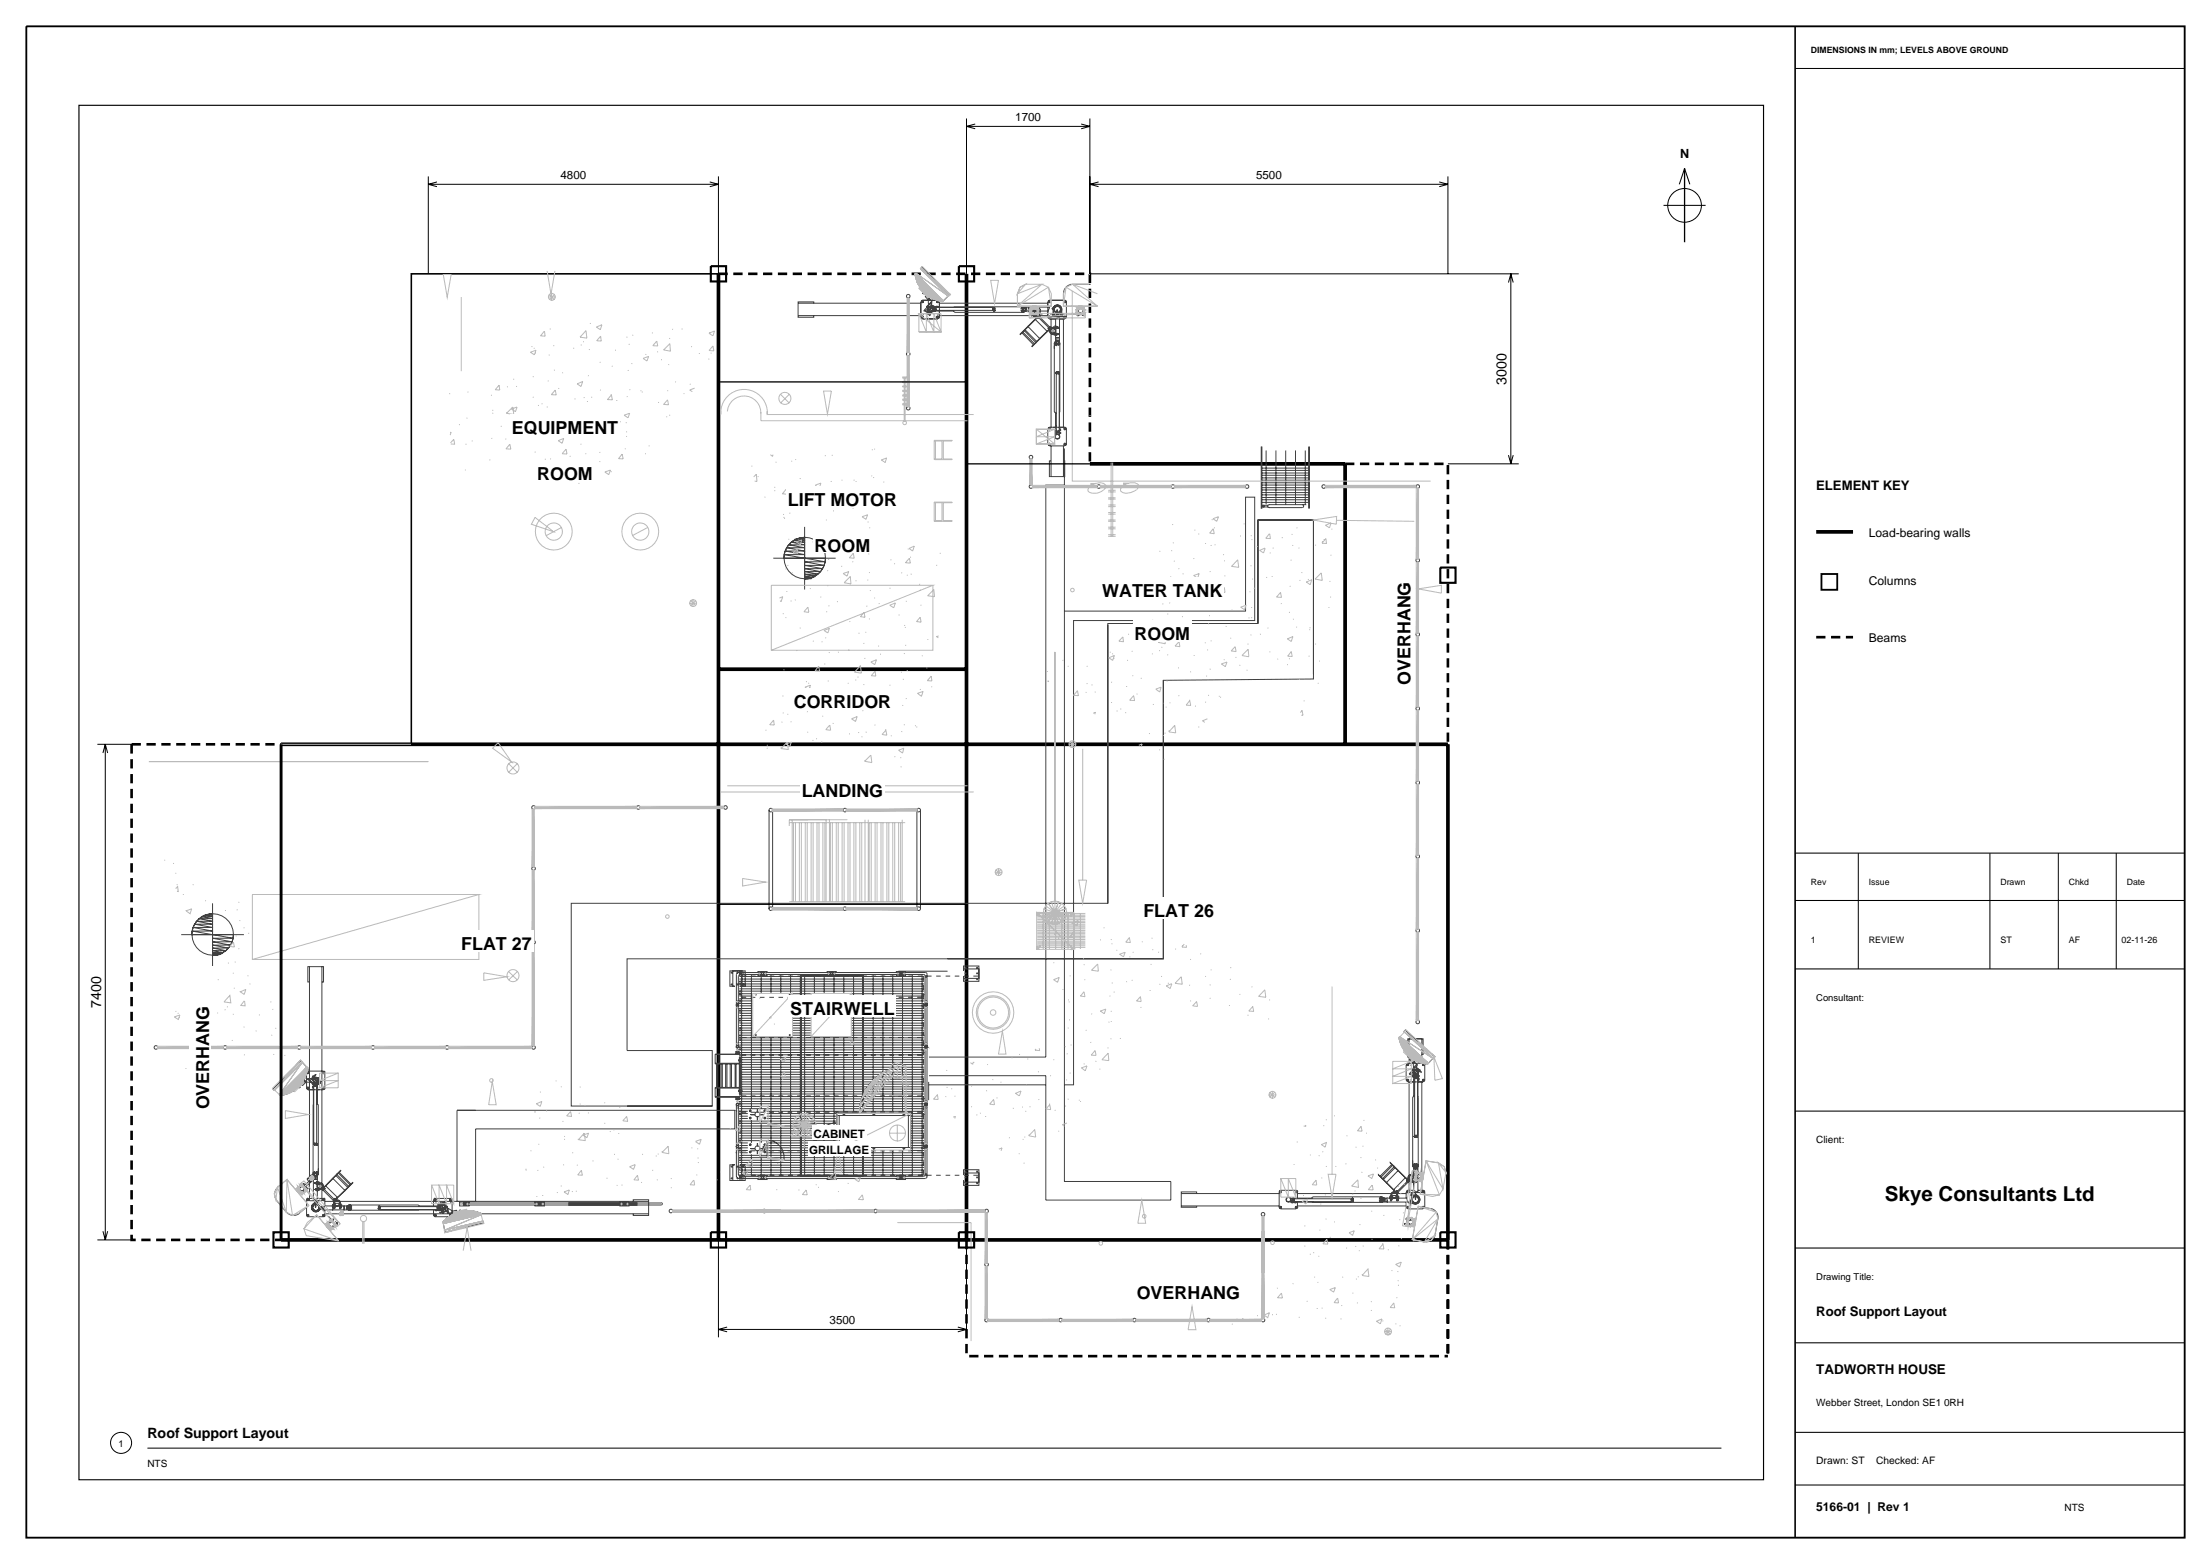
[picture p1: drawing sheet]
<svg xmlns="http://www.w3.org/2000/svg" width="420mm" height="297mm" viewBox="0 0 420 297" stroke-linecap="round" stroke-linejoin="round" font-family="sans-serif">
<defs><g id="words">
<text font-size="3.9" x="358.1" y="228">Skye Consultants Ltd</text>
<g font-size="3.4">
<text x="97.2" y="82.4">EQUIPMENT</text>
<text x="102" y="91.1">ROOM</text>
<text x="149.6" y="96.1">LIFT MOTOR</text>
<text x="154.7" y="104.8">ROOM</text>
<text x="209.4" y="113.4">WATER TANK</text>
<text x="215.5" y="121.5">ROOM</text>
<text x="267.9" y="130.1" transform="rotate(-90 267.9 130.1)">OVERHANG</text>
<text x="150.8" y="134.5">CORRIDOR</text>
<text x="152.3" y="151.3">LANDING</text>
<text x="217.2" y="174.2">FLAT 26</text>
<text x="87.6" y="180.4">FLAT 27</text>
<text x="150.1" y="192.8">STAIRWELL</text>
<text x="39.8" y="210.7" transform="rotate(-90 39.8 210.7)">OVERHANG</text>
<text x="215.9" y="246.7">OVERHANG</text>
</g>
<g font-size="2.7">
<text x="286.2" y="73" transform="rotate(-90 286.2 73)">3000</text>
<text x="19.2" y="191.4" transform="rotate(-90 19.2 191.4)">7400</text>
<text x="28" y="273">Roof Support Layout</text>
</g>
<g font-size="2.5">
<text x="345" y="93">ELEMENT KEY</text>
<text x="345" y="250">Roof Support Layout</text>
<text x="345" y="261">TADWORTH HOUSE</text>
</g>
<text font-size="2.4" x="319.1" y="30">N</text>
<g font-size="2.3">
<text x="355" y="102">Load-bearing walls</text>
<text x="355" y="111">Columns</text>
<text x="355" y="122">Beams</text>
<text x="345" y="287">5166-01 | Rev 1</text>
</g>
<g font-size="2.2">
<text x="192.9" y="23">1700</text>
<text x="106.5" y="34">4800</text>
<text x="238.6" y="34">5500</text>
<text x="153.7" y="219.1">GRILLAGE</text>
<text x="154.5" y="216.1">CABINET</text>
<text x="157.6" y="251.5">3500</text>
</g>
<g font-size="2">
<text x="345" y="278">Drawn: ST</text>
<text x="356.4" y="278">Checked: AF</text>
</g>
<g font-size="1.9">
<text x="345" y="217">Client:</text>
<text x="345" y="267">Webber Street, London SE1 0RH</text>
<text x="28" y="278.6">NTS</text>
<text x="392.2" y="287">NTS</text>
</g>
<g font-size="1.8">
<text x="345" y="190">Consultant:</text>
<text x="345" y="243">Drawing Title:</text>
<text x="22.5" y="274.7">1</text>
</g>
<g font-size="1.7">
<text x="344" y="10">DIMENSIONS IN mm; LEVELS ABOVE GROUND</text>
<text x="344" y="168">Rev</text>
<text x="355" y="168">Issue</text>
<text x="380" y="168">Drawn</text>
<text x="393" y="168">Chkd</text>
<text x="404" y="168">Date</text>
<text x="344" y="179">1</text>
<text x="355" y="179">REVIEW</text>
<text x="380" y="179">ST</text>
<text x="393" y="179">AF</text>
<text x="403" y="179">02-11-26</text>
</g>
</g></defs>
<g fill="none" stroke="#000" stroke-width=".19">
<path d="M341 13h74zM81.4 33.5v18.5M81.4 35h55.1M81.4 35l1.6 .4M83 34.6l-1.6 .4M134.8 34.6l1.7 .4M136.5 33.5v18.5M136.5 35l-1.7 .4M183.6 22.5v29.5M183.6 24h23.4M183.6 24l1.6 .4M185.2 23.6l-1.6 .4"/>
<path d="M205.4 23.6l1.6 .4M207 35h68M207 22.5v29.5h81.5M207 35l1.7 .4M207 24l-1.6 .4M208.7 34.6l-1.7 .4M273.4 34.6l1.6 .4M275 33.5v18.5M275 35l-1.6 .4M316 39h8M287 52v36.1l.5-1.7M287 52l.5 1.6"/>
<path d="M287 52l-.5 1.6M275 88.1h13.5M286.5 86.4l.5 1.7zM18.5 141.3h6.5M20 141.3v94.2M20 141.3l.4 1.7M20 141.3l-.5 1.7M353 162v22M378 162v22M391 162v22M402 162v22M18.5 235.5h6.5"/>
<path d="M19.5 233.8l.5 1.7M20.4 233.8l-.4 1.7M136.5 235.5v18.5M183.6 235.5v18.5M136.5 252.5h47.1M136.5 252.5l1.6 .4M138.1 252l-1.6 .5M181.9 252l1.7 .5M183.6 252.5l-1.7 .4M28 275h299z"/>
<circle cx="320" cy="39" r="3.2"/>
<circle cx="23" cy="274" r="2"/>
</g>
<path d="M5 5h410v287h-410zM346 109h3v3h-3z" fill="none" stroke="#000" stroke-width=".35"/>
<path d="M15 20h320v261h-320z" fill="none" stroke="#000" stroke-width=".22"/>
<path d="M341 5v287M136.5 52h-58.4v89.3h-24.7M207 88.1h48.5M275 141.3v94.2M53.4 235.5h130.2z" fill="none" stroke="#000" stroke-width=".3"/>
<path d="M136.5 52v183.5M183.6 52v183.5M207 88.1h48.5v53.2M345 101h7M136.5 127.1h47.1M53.4 141.3h221.6M275 141.3v94.2zM53.4 235.5h221.6" fill="none" stroke="#000" stroke-width=".7" stroke-linecap="butt"/>
<path d="M136.5 52h70.5v36.1M255.5 88.1h19.5v53.2M345 121h7M25 141.3h28.4M25 141.3v94.2h28.4M183.6 235.5v22h91.4M275 235.5v22z" fill="none" stroke="#000" stroke-width=".5" stroke-dasharray="1.8 1.1" stroke-linecap="butt"/>
<path d="M320 32l1 3zM320 32l-1 3M341 162h74M341 171h74M341 184h74M341 211h74M341 237h74M341 255h74M341 272h74M341 282h74" fill="none" stroke="#000" stroke-width=".2"/>
<g fill="none" stroke="#404040" stroke-width=".19">
<path d="M151.6 57.6v-.3h3v.3M151.6 59.9v.3h3v-.3M151.6 57.6h23.3M151.6 59.9h23.3M151.6 57.6v2.3M173.7 52l.1 .1M173.8 52l.3 1.1 .6 1.4M174.7 54.4v.1M174.8 50.9l5.4 5.4M174.9 57.3v2.9M175 50.6l5.4 5.4M175.1 57.1h.2v.4h-.2z"/>
<path d="M175.2 57.3h.1M175.3 59.7h.1M175.4 55.6l-.2 .1 .3 .1M175.7 59l.5 .5-.1 .1h.2l.3 .3h.1l-.4-.4 .7-.2M175.8 58.9l.5 .5M175.8 56.2l-.1 .1 .6 .6 .4-.4-.2-.2M176.2 58.3l.9 .9M176.2 58.8l-.6 .3M176.3 59.4l-.1 .1M176.4 59.5h-.1M176.4 56.9v1M176.5 56.3l1.1 .6 1.4 .4"/>
<path d="M176.7 59.7h.1M176.8 57.9l.5 .5M176.9 57.8l.5 .5 .1-.1v.2l.3 .3M176.9 57.6l.1 .1M177 57.3l-1 1 .1 .1M177 58.4h.1M177 57.7l-.3 .5M177.1 59.1l-.8 .3M177.1 58.4h-.1M177.1 58.8v.3h4M177.2 59.1h-.2M177.2 58.2v.1h.3h-.3l.3-.1"/>
<path d="M177.3 59.1l-.2 .2M177.3 58.2h.1M177.3 58.2h.2M177.3 58.2v.1M177.3 58.1l-1.3 1.3 1.3-1.3M177.3 58.4l-.2 .7M177.4 58.9v.1M177.4 58.3l-.1 .1M177.5 58.2h.1M177.5 59h.1M177.5 58.9h.1M177.5 58.5h.1"/>
<path d="M177.5 58.4h.1M177.5 58.2v.1M177.5 58.5v.1M177.5 58.9v.1M177.5 59v.1M177.5 58.9h.2M177.5 58.5h.2v.1h-.3h.3l-.3-.1M177.6 59v.1M177.6 56.9l-1.1-.6-.2 .2 .8 .8-1.6 1.7 .1 .1M177.6 59h.1M177.6 59l-.1 .1M177.6 58.9h.1"/>
<path d="M177.6 58.5h.1M177.6 58.5v.1M177.6 58.9v.1M177.7 58.8l-.2 .3M177.7 58.8h-.3l.3 .1M177.8 58.3h.3zM177.8 57l.5 .1M177.8 58.7v.1l-.4-.4-.2 .7M177.8 58.6v-.2h10.8v.2M177.8 58.7v.2h10.8v-.2M177.8 58.2l.3 .1zM177.8 58.2h.1"/>
<path d="M177.9 58.2v.1M177.9 58.2h.2M178 57.1h.2l.1 .2-.1 .2h-.2zM178 58.2v.1M178.1 58.2h.1M178.1 59.7h.1M178.1 57h-2.8l-.3 .3M178.1 57.3h.1M178.2 57l.3 .3zM178.5 57.3v2.9M178.5 57.6h20.5M178.5 59.9h20.5"/>
<path d="M178.6 57.2l.5 .1M180.1 56.2l-.8 .9M181.1 58.9l.3 .4h13M181.2 58.3h-4.1v.4M188.6 58.8l.4 .1zM188.6 58.6h.4zM188.7 58.9h.2v.1M188.7 58.9h.1M188.7 59h.1M188.7 58.5h.1M188.7 58.4h.2M188.7 59h.2"/>
<path d="M188.7 58.5h.2M188.7 58.9v.1M188.7 59l.2 .1M188.7 58.5v.1M188.8 58.9h.1M188.8 59h.1M188.8 58.5h.1M188.9 59h.1M188.9 58.5v.1M188.9 58.9v.2M188.9 58.9h.1M188.9 58.5h.1"/>
<path d="M194 58.8l.1 .3a.35 .35 0 0 0 .3 .2 .35 .35 0 0 0 .4-.3M194 58.8v.2M194.1 58.9l.3-.1h-.3v.2M194.1 58.5v.1h.3h-.3l.3-.1M194.2 59l.1 .1M194.2 58.9h.1M194.2 58.5h.1M194.2 58.4h.2M194.2 58.9h.2M194.2 59h.2M194.2 58.5v.1M194.2 58.9v.1"/>
<path d="M194.2 58.5h.2M194.3 59h.1M194.3 58.5v.1M194.3 58.9v.2M194.4 58.9h.1M194.4 59h.1M194.4 58.5h.1M194.4 58.3h-13.1l-.1 .1M194.4 58.9v.1M194.6 58.3h.8v.8h-.7M194.7 58.5l-.1-.1a.35 .35 0 0 0-.3-.1 .35 .35 0 0 0-.3 .3M194.7 59a.33 .33 0 0 1-.3 .3 .33 .33 0 0 1-.3-.2"/>
<path d="M194.7 58.9h.2v.1M194.7 58.9h.1M194.7 59h.1M194.7 58.9l.3-.1h-.3v.2M194.7 58.5h.1M194.7 58.5v.1h.3h-.3l.2-.1M194.7 59h.2M194.8 59l.1 .1M194.8 58.9v.2h.1M194.8 58.9h.1M194.8 59h.1M194.9 59h.1"/>
<path d="M194.9 58.5v.1M194.9 58.9v.2M194.9 58.5l-.1 .1M194.9 58.4l-.3-.1a.4 .4 0 0 0-.5 0 .4 .4 0 0 0-.1 .4M194.9 58.9h.1M194.9 58.5h.1M195.4 58.3h4l-.3 .8h-3.7zM195.5 59.6h2.5M195.8 59.7h.3h-.3M195.8 59.6h.1M195.8 59.7h.1M195.8 59.7v.2h.3h-.3"/>
<path d="M195.8 59.9h.1M195.8 59.6v.1M195.8 59.6h.3M195.8 59.7h.3M195.8 59.8h.3M195.9 60h.1M195.9 59.1v.8M195.9 59.2l.1 .2M195.9 59a.59 .59 0 0 1 .6-.6 .59 .59 0 0 1 .6 .6M195.9 59.4h.2M196 59.9v.1zM196 58.7v.1"/>
<path d="M196 58.9h.1M196 59.1v.8M196 59.7h.1M196 59.7h-.2M196.1 59.1v.5M196.1 58.7v-.1h.1v.1M196.1 58.9h.1M196.1 58.8h.1M196.1 58.7h.1M196.1 58.6h.1h-.1M196.1 59.6h.1M196.1 59.7h.1"/>
<path d="M196.1 59.9h.1M196.1 59.1h.1M196.1 58.7v.1M196.1 59.6v.3M196.1 59.4v.1M196.1 59.6l.4 .6 .6-.1M196.1 58.6v.1M196.1 58.9h.2M196.1 58.7h.2M196.1 58.8h.2zM196.2 58.6v.1M196.2 59.6h1"/>
<path d="M196.2 59.1v.5M196.2 59.6l.3 .5 .5-.1M196.2 58.9h.1M196.2 58.8h.1M196.2 58.7v.1M196.3 59.5h.1M196.3 58.9v.1h-.3l.3-.1M196.3 58.7v.1M196.9 59.6h.1M196.9 59.7h.1M196.9 59.9h.1M196.9 59.6v.3"/>
<path d="M196.9 59.6h.2M196.9 59.7h.2M196.9 59.8h.2M196.9 59.9v.1zM196.9 59.1v.8M197.1 60h.1M197.1 59.1v.8M197.1 59.7h-.2h.2M197.1 59.6h.1M197.1 59.7h.1M197.1 59.7v.2h-.2h.2M197.1 59.9h.1"/>
<path d="M197.1 59.6v.1M197.2 59.9l2.5 2.5 .8-.1M197.2 58.9l.3 .1zM197.2 58.9h.1M197.2 58.8h.1M197.2 58.7h.1M197.2 58.7v.1M197.2 58.8h.3M197.2 58.7h.3M197.3 59.6h.1M197.3 59.6l-.1 .3M197.3 59.1v.5"/>
<path d="M197.3 58.8v-.2h.1v.2M197.3 58.6h.1M197.3 59.1h.1M197.3 58.7h.2M197.3 58.8h.2zM197.3 59.5h.1M197.4 59.1v.5M197.4 59.6l-.1 .4M197.4 58.6h.1M197.4 58.6h-.1h.1M197.4 58.9h.1M197.5 58.9h-.2"/>
<path d="M197.5 58.9h-.3M197.5 58.9h.1M197.5 58.8h.1M197.5 58.7h.1M197.5 58.7v.1M197.5 59.4h.1M197.6 59.1v.1M197.7 59.2l-.1 .2M199 57.3v2.9M199.2 57.3l.1-.2 .2 .2-.3 .2zM199.3 57.1h.2v.4l-.3-.2zM199.3 57h3z"/>
<path d="M199.3 57.3h.1M199.4 57l-.3 .3M199.5 59.6h2.8M200 59.6h.1M200 59.7h.1M200 59.9h.1M200 59.9h1.1M200 59.6v.3M200 59.9v.1zM200 58.8a.84 .84 0 0 1 .9-.8 .84 .84 0 0 1 .8 .8M200 58.8v1.1M200.1 59.7h.1"/>
<path d="M200.1 59.8h.1M200.1 59.7h-.1M200.1 59.8h-.1M200.2 60h.1M200.2 58.8a.71 .71 0 0 1 .7-.7 .71 .71 0 0 1 .7 .7M200.2 58.8v1.1M200.2 59.7h-.2h.2M200.2 59.6h.1M200.2 59.7h.1M200.2 59.7v.2h-.2h.2M200.2 59.9h.1M200.2 58.2l-.4 .4"/>
<path d="M200.2 59.6v.1M200.2 59.6h-.1M200.2 59.7h-.1M200.3 58.1a.84 .84 0 0 1 1.2 0 .84 .84 0 0 1 0 1.2M200.3 58.3l-.5 .5M200.4 58.2a.71 .71 0 0 1 1 0 .71 .71 0 0 1 0 1M200.8 58.8h.1M200.8 58.8v1.3M201.3 59.3l-.5 .4M201.4 59.4l-.4 .4M201.5 59.6h.3M201.5 59.7h.2h-.2"/>
<path d="M201.5 59.6h.1M201.5 59.7h.1M201.5 59.9v.1v-.1M201.5 60h.2zM201.5 59.7v.2h.2h-.2M201.5 59.9h.1M201.5 58.8v.9M201.6 59.6h.2M201.6 59.7h.2M201.6 59.8h.2M201.6 59.6v.4M201.7 60v-.1v.1"/>
<path d="M201.7 60h.1M201.7 59.6l.1 .1M201.7 58.8l.1 1.1M201.8 59.6h.1M201.8 59.7v.2M202 55.8v2.3M202.1 57.2l.2-.1 .1 .2v.2zM202.3 57.3h.1M202.3 57l.3 .3v2.9M203.6 59.6h2.6M203.7 54h3M203.8 54a1.77 1.77 0 0 0-1.8 1.8"/>
<path d="M204.4 58.8l.4 .1M204.6 59.7h.3h-.3M204.6 59.6h.1M204.6 59.7h.1M204.6 59.7v.2h.3h-.3M204.6 59.9h.1M204.6 59.6v.1M204.7 59.6h.2M204.7 59.7h.2M204.7 59.8h.2M204.7 60h.1M204.7 59a.59 .59 0 0 1 .6-.6 .59 .59 0 0 1 .6 .6"/>
<path d="M204.7 59.7h1.1M204.7 59.1v.8M204.7 59.7h.1M204.8 59.9v.1zM204.8 59.3h-.4M204.8 59.1v.8M204.9 59.6h.1M204.9 59.7h.1M204.9 59.9h.1M204.9 59.6v.3M204.9 58.2l.1 .1M205.1 58.3h.1"/>
<path d="M205.4 58.3h.1M205.5 58.1v.2M205.6 58.2l-.1 .1M205.7 59.6h.1M205.7 59.7h.1M205.7 59.9h.1M205.7 58.8l.4 .1M205.7 59.6v.3M205.7 59.6h.2M205.7 59.7h.2M205.7 59.8h.2M205.7 59.9v.1z"/>
<path d="M205.7 59.1v.8M205.8 59.7h.1M205.8 59.7h-.1M205.9 60h.1M205.9 59.1v.8M205.9 59.7h-.2h.2M205.9 59.6h.1M205.9 59.7h.1M205.9 59.7v.2h-.2h.2M205.9 59.9h.1M205.9 59.6v.1M206.1 59.3h-.4"/>
<path d="M206.8 54h.4M172.5 77.2l-.2 .1M172.5 66.9l-.2 .1M175 60.2l.3 .3M175.1 60.1h.2v.3h-.2zM175.2 60.2h.1M175.2 60.6h2.9M178 60.1h.2l.1 .1-.3 .2zM178.1 60.2h.1M178.5 60.2l-.3 .3M194.1 63.2l2.2 2.3M194.3 63l2.2 2.3"/>
<path d="M194.5 62.7l-.7 .8 .8-.7 2.1 2.2-.7 .8 .8-.7M194.7 62.6l2.2 2.2M195.3 61.9l-.8 .8 .9-.7M195.3 62l2.2 2.3M196.7 60.7l2.2 2.2M196.7 60.5l-1.3 1.5 1.4-1.4M196.9 60.3l-.1 .3 .2-.2M197.1 60.1l2.4 2.4v.4l.1 .3 .9 .1M197.1 60.4h.1M197.1 60.2l.2 .2M197.2 60.4h.1M197.2 60.3h.1"/>
<path d="M197.2 60.3v.1M197.2 60.2l.2 .1M197.3 60.4h.1M197.3 60.4h-.1M197.4 60.2h.1M197.5 60.1l-.2 .1M197.5 60.1h.1M197.5 64.2l-.7 .9 .8-.8M197.5 60.1l-.2 .2M199 62.8l-1.5 1.4 1.6-1.4M199.1 60.2l.3 .3M199.2 62.4h.1"/>
<path d="M199.2 62.5h.1M199.2 62.6l-.1 .2 .1-.1M199.2 62.4l.1 .1M199.2 60.1h.3v.2l-.2 .1zM199.3 60.1h.2v.3l-.3-.2zM199.3 60.2h.1M199.3 62.2h.1M199.3 60.6h3M199.5 62.5l-.1 .6 .6 .4M199.5 62l-.3 .3 .2 .1M199.5 62.1h.1M199.5 62.1l-.2 .3"/>
<path d="M200 63.5h.5M200 62.3h.1M200 63.3h.1M200 62.4v.9M200.1 63.3h.1M200.1 63.5l.1 .1M200.1 62.3h.1M200.1 63.5h.1M200.2 62l-.1 .1M200.2 62.1h-.1M200.2 63.6l.2 .1M200.3 65.2v13l.3 .3"/>
<path d="M200.3 65.6v.6M200.4 63.7h.1M200.5 62.2v.1M200.5 63.3v.2M200.5 61.9l-.3 .1M200.5 62.2l-.9 .1M200.5 60.5l.8-.3v4h-.8zM200.5 64.9v-.7h.8v.8M200.5 70.8h.1M200.5 70.7h.1M200.5 70.7v.1v-.1M200.5 65.3v.1z"/>
<path d="M200.5 64.8h.1M200.5 64.7h.1M200.5 64.7v.1v-.1M200.5 78.4v3.2M200.5 65.4h.2M200.5 65.3h.1M200.6 64.8l-.1 .1a.41 .41 0 0 0-.2 .5 .41 .41 0 0 0 .5 .2M200.6 65.6h.2M200.6 70.7h.1v.2M200.6 70.7h.1M200.6 70.9h.1M200.6 62v.4z"/>
<path d="M200.6 65.2h.1M200.6 65.4h.1M200.6 65.5h.2v-.4l-.1 .4M200.6 64.6h.1M200.6 64.6v.2M200.6 65.2v.2M200.6 70.7v.2M200.6 70.8h.1M200.6 65.1h.1M200.6 65.3h.1M200.6 64.7h.1M200.6 64.8h.1"/>
<path d="M200.6 70.7v.1M200.6 64.7v.1M200.6 62.4h.1M200.6 62.1h.1M200.6 63.3h.1M200.6 63.5h.1M200.6 63.3v.3v-.3l.1 .2M200.6 62.2h.1M200.6 62.3h.1M200.6 63.3v.2M200.6 63.6h.1M200.7 62.1v.2"/>
<path d="M200.7 64.9v-.3l.1 .3a.33 .33 0 0 0-.4 .1 .33 .33 0 0 0 0 .4l.1 .1M200.7 70.9h.1M200.7 70.7h.1M200.7 70.6l.1 .4zM200.7 62.1l-.1 .3M200.7 62.1h.1M200.7 62.4h.1M200.7 63.5h.1M200.7 63.3h.1M200.7 65.4h.1M200.7 65.2h.1M200.7 64.8h.1"/>
<path d="M200.7 64.6h.1M200.7 64.6v.2M200.7 65.2v.2M200.7 70.7v.1M200.7 64.7v.1M200.8 62.1v.3M200.8 63.3v.2M200.8 63.3v.2zM200.8 62.1v.2zM200.8 62.4h.1M200.8 62.1h.1M200.8 63.3h.1"/>
<path d="M200.8 63.5h.1M200.8 62.2h.1M200.8 62.3h.1M200.8 63.6h.1M200.9 71h-.3v10.8h.3M200.9 62.1h.1M200.9 62.4h.1M201 62.2h.1M200.9 63.3h.1v.2h-.1M200.9 63.5h.1M200.9 63.3h.1M200.9 62.1v.3"/>
<path d="M200.9 63.3v.2M200.9 63.4h.1M200.9 62.1v.2M201 71h.2v10.3M201 70.6v.4zM201 62.3h.1M201 62.2v.1v-.1M201 63.5h-.1M201 63.5v-.2v.2M201 70.7l.1 .2zM201 70.7h.1M201 70.8h.1"/>
<path d="M201 65.4h.1M201 65.3h.1M201 64.7h.1M201 64.8h.1M201.1 64.9a.39 .39 0 0 1 .2 .5 .39 .39 0 0 1-.4 .2M201.1 64.9l.2 .2-.1 .4M201.1 70.7h.1M201.1 70.9h.1M201.1 65.2h.1M201.1 65.4h.1M201.1 65.1l-.1 .4v-.4v.4h.1M201.1 64.6h.1"/>
<path d="M201.1 64.8h.1M201.1 64.6l-.1 .3v-.3v.3h.1M201.1 64.6v.2M201.1 65.2v.2M201.1 70.7v.1M201.1 64.7v.1M201.3 78.3v3M201.3 65.2v13l-.1 .2M202.1 60.1h.3v.2l-.1 .1zM202.3 60.2h.1M202.3 60.1l.1 .2-.1 .1h-.2zM202.6 60.2l-.3 .3"/>
<path d="M195.8 92.1h-.2M196.2 92.4l-.1 .2M199 81.4v3M199.1 84.3l.3 .3M199.2 81.4l.1-.1 .2 .2-.2 .1zM199.3 84.4h.1M199.3 84.2l.2 .1v.2h-.2h-.1zM199.3 81.4h.1M199.3 84.7h3M199.6 87.5h-.3v3h.3M199.7 84.7v5.8h2.3M199.7 81.1v-21h2.3v21"/>
<path d="M200.5 81.4v1h.3M200.5 82.1h.1M200.5 82.1v-.2v.2M200.5 81.9h.2M200.5 82h.1M200.5 82.4v.2M200.6 82.1h.1M200.6 81.9h.1M200.6 81.9h.2v.3l-.1-.3M200.6 81.9v.2M200.6 82.2h.1M200.6 80.8v.6"/>
<path d="M200.7 81.9h.1M200.7 82.1h.1M200.7 81.9v.2M201 82.1h.1M201 81.9h.1M201.1 82.1h.1M201.1 81.9h.1M201.1 81.9h-.1v.3v-.3l.1 .3M201.1 81.9v.2M201.1 82.4v.2M201.2 81.1v.7h-.2M201.2 82.4l-.1 .2"/>
<path d="M201.3 81.4v.4zM201.3 81.1v1.3h-.4M201.3 81.5l.1 .3zM201.3 82.1h.1M201.3 82.3h.1M201.3 81.6h.1M201.4 82.1h.1M201.4 82.3h.1M201.4 82.1l-.1 .3v-.3v.3h.1M201.4 81.5h.1M201.4 81.8h.1M201.4 82.1v.2"/>
<path d="M201.4 82.2v.1M201.4 81.5l-.1 .2M202 87.5h.3v3h-.3M202 84.7v5.8M202.1 81.4l.2-.1 .1 .2-.1 .1zM202.2 92.1h-3.5v108.6h-22.2M202.2 85.2v139.2h20.2v3.5h-23.7v-23.6h-22.2M202.3 81.1h-2.9l-.3 .3M202.3 84.4h.1M202.3 84.2l.1 .1v.2h-.1h-.2zM202.3 81.4h.1M202.3 81.1l.3 .3"/>
<path d="M202.6 81.4v2.9l-.3 .3M208.5 92.2l-.2 .2M209.1 92.4l-.1 .2M222.5 92.2l-.1 .2M223.2 92.4l-.2 .2M236.5 92.2v.2M239.6 84.8v11.7h.1v-11.7M239.7 88.4h8.9M239.7 88.9h8.9M239.7 89.3h8.9M239.7 89.8h8.9M239.7 90.3h8.9"/>
<path d="M239.7 90.7h8.9M239.7 91.2h8.9M239.7 91.7h8.9M239.7 92.1h8.9M239.7 92.6h8.9M239.7 93h8.9M239.7 93.5h8.9M239.7 94h8.9M239.7 94.5h8.9M239.7 94.9h8.9M239.7 95.4h8.9M239.8 96h1.1"/>
<path d="M239.8 96.3h1.1M240.5 85.5v10.3M241.1 95.8h7M241.1 96.4h6.2M241.1 95.8l-.3 .3 .3 .3M242.4 85.5v10.3M244.2 85.5v10.3M246.1 85.5v10.3M247.4 95.8l.2 .3-.2 .3M248 85.5v10.3M248.6 84.8v11.7l.1-11.7M251.8 92.4l-.1 .2"/>
<path d="M269 92.2l-.1 .2M146.9 106h11.8zM152.2 102.1l.6-.1zM152.8 102.1v.2l-.6-.2-.7 .2h1.3v.3l-1.3-.3-.6 .3h1.9v.4l-1.9-.4-.6 .4h2.5v.5l-2.5-.5-.5 .5h3v.5l-3-.5-.4 .5h3.4v.6l-3.4-.6-.3 .6h3.7v.7l-3.7-.7-.2 .7h3.9v.7l-3.9-.7v.7h3.9v.7h4l-.2 .7-3.8-.7v.7h3.8l-.3 .6-3.5-.6v.6h3.5l-.4 .5-3.1-.5v.5h3.1l-.5 .5-2.6-.5v.5h2.6l-.6 .4-2-.4v.4h2l-.6 .3-1.4-.3v.3h1.4M152.8 106h4v.7zM152.8 109.7l.7 .2h-.7zM152.8 109.7h1.4l-1.4 .2M152.8 100.1v11.9M202.2 116h34.4v-21.6h1.7v23.4h-34.4v88.2h-1.7M210.4 118.6v52.9M239 118.4v-19.7h10.5v29.3M269.3 106.1l-.3 .1"/>
<path d="M221 129.2v52.9h-41M269.3 134.2l-.3 .1M269.3 120.1l-.3 .2M101.6 153.4v.2M121 153.1l-.1 .3M121.6 153.4l-.1 .2M137.5 153.1l-.1 .3M146.1 153.9v18.7M146.6 154.1l.2-.2v18.7M160.2 153.6l-.1 .3M160.8 153.9l-.1 .2M174.2 153.6v19.2"/>
<path d="M174.9 153.9v18.7M269.3 148.3h-.3M34.4 177.5h11.9M39.7 173.6l.7-.1zM40.4 173.6v.2l-.7-.2-.7 .2h1.4v.3l-1.4-.3-.6 .3h2v.3l-2-.3-.6 .3h2.6v.5l-2.6-.5-.5 .5h3.1v.6l-3.1-.6-.3 .6h3.4v.6l-3.4-.6-.3 .6h3.7v.7l-3.7-.7-.2 .7h3.9v.7l-3.9-.7-.1 .7h4v.7h3.9l-.2 .7-3.7-.7v.7h3.7l-.3 .6-3.4-.6v.6h3.4l-.4 .5-3-.5v.5h3l-.5 .5-2.5-.5v.5h2.5l-.5 .4-2-.4v.4h2l-.7 .3-1.3-.3v.3h1.3M40.4 177.5h3.9v.7zM40.4 171.5v11.9M101.3 178.7h-.2M101.3 164.6l-.2 .1M146.6 172.3l.2 .3M160.1 172.6l.1 .2M160.7 172.3l.1 .3"/>
<path d="M196.9 173.3l.6 .6M197.5 179.7l-.6 .6M203.4 179.7l.5 .6M203.9 173.3l-.5 .6M269.3 176.4l-.3 .1M269.3 162.4h-.3M30 198.9l-.1 .2M40.4 181.2l.7 .2h-.7zM40.4 181.2h1.3l-1.3 .2M42.4 198.7v.2M43.1 198.9l-.1 .2M56.5 198.7l-.1 .2"/>
<path d="M57.1 198.9v.2M58.8 183.6h-.3v2.9h.3M58.8 183.6v44.4h2.3v-44.4M58.8 183.6h2.3M61.1 183.6h.4v2.9h-.4M70.6 198.7l-.1 .2M71.2 198.9l-.1 .2M84.6 198.7v.2M85.3 198.9l-.1 .2M101 198.7v.2M101.3 198.6h-.2M138.6 184.4h3v2.9h-1h.3v-2.9h-1.7v2.9h.4h-1z"/>
<path d="M139.8 198.8l.3 .3-.1-.2M139.8 199.9h.5M139.8 190.9l.2 .2M139.8 190.8h.1M139.8 190.7l.1 .1M139.8 198.9l.2 .1M139.8 198.8l.1 .1M139.8 198.7l.1 .1M139.9 190.9l.1 .1M139.9 185v13.8M139.9 190.7v.1M139.9 190.6h.1"/>
<path d="M139.9 199.9h.3v.1h-.3zM140 198.6l-.1 .1M140 190.6h.1M140 198.5v.1M140.1 191v.1M140.1 198.9v.1M140.1 190.6l.2 .2M140.1 198.5l.2 .3-.2-.2M140.1 191l.1 .1M140.1 198.9h.1M140.2 191h.1M140.2 184.7h35.7l.2 .3v13.8"/>
<path d="M140.2 190.9h.1M140.2 198.9h.1M140.2 190.6l.1 .1M140.2 198.9l.1 .1M140.2 198.6l.1 .1M140.2 184.7l-.3 .3M140.3 185.4v13.4M140.3 190.9h.1M140.3 190.8v.1M140.3 198.8v.1M140.4 184.9h.5M140.4 199.9h.5"/>
<path d="M140.4 188.9h.5M140.4 196.6h2.5M140.4 198.9h35.1M140.4 185.4h35.1M140.4 185.9h35.1M140.4 186.4h35.1M140.4 186.8h35.1M140.4 187.3h35.1M140.4 187.8h35.1M140.4 188.2h35.1M140.4 188.7h2.5M140.4 189.1h2.5"/>
<path d="M140.4 189.6h2.5M140.4 190.1h2.5M140.4 190.6h2.5M140.4 191h2.5M140.4 191.5h2.5M140.4 191.9h2.5M140.4 192.4h2.5M140.4 192.9h2.5M140.4 193.4h2.5M140.4 193.8h2.5M140.4 194.3h2.5M140.4 194.7h2.5"/>
<path d="M140.4 195.2h2.5M140.4 195.7h2.5M140.4 196.1h2.5M140.4 197.1h35.1M140.4 197.5h35.1M140.4 198h35.1M140.4 198.4h35.1M140.4 199.4h35.1M140.4 199.9h35.1M140.6 185.1h35l.1 .2v13.5M140.6 184.4v1M140.6 186.2v.9"/>
<path d="M140.6 188v.9M140.6 189.8v.8M140.6 191.5v.9M140.6 193.3v.9M140.6 195v.9M140.6 196.8v.8M140.6 198.6v.8M140.6 185.1l-.3 .2M140.8 189.4h.9M140.8 197h.9M140.8 185.4h1M140.9 185.2v38"/>
<path d="M142.6 189.4h.9M142.6 197h.9M142.7 185.4h.8M142.7 185.2v25.4M144 185.1v.2h1.7v-.2M144 184.7v-.2h1.7v.2M144.4 189.4h.8M144.4 197h.8M144.5 185.4h.8M144.6 185.1h.1M144.6 185.2v3.4M144.6 196.9v13.7"/>
<path d="M144.7 184.9h-.1M144.7 184.9l-.1 .1M144.7 185.1h.1M144.8 184.6l-.1 .2M144.8 185.1h-.1M144.8 185.1v.1M144.8 184.6l-.2 .2M144.9 184.6l-.1 .1M144.9 184.7h.1M145 184.8h.1M145 184.7h.1M145.1 184.8l-.1 .1"/>
<path d="M145.1 184.9l-.1 .1M145.1 184.9l-.3 .3 .1-.1M145.1 185l-.2 .1M146.1 189.4h.9M146.1 197h.9M146.2 185.4h.9M146.5 185.2v3.4M146.5 196.9v26.3M147.9 189.4h.9M147.9 197h.9M147.9 185.4h.9M148.3 185.2v3.4"/>
<path d="M148.3 196.9v26.3M149.6 189.4h.9M149.6 197h.9M149.7 185.4h.9M150.2 185.2v3.4M150.2 196.9v26.3M150.6 196.6h3.4M150.6 188.7h3.4M150.6 189.1h3.4M150.6 189.6h3.4M150.6 190.1h3.4M150.6 190.6h3.4"/>
<path d="M150.6 191h3.4M150.6 191.5h3.4M150.6 191.9h3.4M150.6 192.4h3.4M150.6 192.9h3.4M150.6 193.4h3.4M150.6 193.8h3.4M150.6 194.3h3.4M150.6 194.7h3.4M150.6 195.2h3.4M150.6 195.7h3.4M150.6 196.1h3.4"/>
<path d="M151.4 189.4h.9M151.4 197h.9M151.5 185.4h.8M152 185.2v38M152.8 185.2v38M153.2 189.4h.8M153.2 197h.8M153.2 185.4h.9M154.7 185.2v3.4M154.7 196.9v26.3M154.9 189.4h.9M154.9 197h.9"/>
<path d="M155 185.4h.9M156.6 185.2v3.4M156.6 196.9v26.3M156.7 189.4h.9M156.7 197h.9M156.8 185.4h.8M157.1 185.1v.2h1.8v-.2M157.1 184.7v-.2h1.8v.2M157.8 184.9h-.1M157.8 184.9l-.1 .1M157.9 184.7l-.2 .1M157.9 185l-.2 .1"/>
<path d="M157.9 184.6l-.1 .2M157.9 184.7h.1M157.9 185.1h-.1M157.9 185.1v.1M158 184.6l-.1 .1M158.1 185.1l-.1 .1M158.2 184.7h-.1M158.2 184.7l-.1 .1M158.2 184.9v.1M158.2 184.7v.1M158.2 184.8v.1M158.2 184.9l-.1 .3"/>
<path d="M158.2 185l-.1 .1M158.4 189.4h.9M158.4 197h.9M158.4 185.2v3.4M158.4 196.9v26.3M158.5 185.4h.9M160.2 189.4h.9M160.2 197h.9M160.3 185.4h.9M160.3 185.2v3.4M160.3 196.9v14.4M161.8 196.6h13.8"/>
<path d="M161.8 188.7h13.7M161.8 189.1h13.7M161.8 189.6h13.7M161.8 190.1h13.7M161.8 190.6h13.7M161.8 191h13.7M161.8 191.5h13.7M161.8 191.9h13.7M161.8 192.4h13.7M161.8 192.9h13.7M161.8 193.4h13.7M161.8 193.8h13.7"/>
<path d="M161.8 194.3h13.7M161.8 194.7h13.7M161.8 195.2h13.7M161.8 195.7h13.7M161.8 196.1h13.7M162 189.4h.8M162 197h.8M162 185.4h.9M162.1 185.2v26.1M163.7 189.4h.9M163.7 197h.9M163.8 185.4h.9"/>
<path d="M164 185.2v26.1M165.4 189.4h1M165.4 197h1M165.6 185.4h.8M165.9 185.2v26.1M167.2 189.4h.9M167.2 197h.9M167.3 185.4h.9M167.7 185.2v26.1M169 189.4h.8M169 197h.8M169.1 185.4h.9"/>
<path d="M169.6 185.2v26.1M170.3 185.1v.2h1.7v-.2M170.3 184.7v-.2h1.7v.2M170.6 184.4h9.4M170.7 189.4h.9M170.7 197h.9M170.8 185.4h.9M170.9 184.8v.1M170.9 184.9v.1M170.9 185h.1M171 185.1h-.1M171 185.1h.1v.1"/>
<path d="M171.1 184.6l-.2 .2M171.1 184.7v-.1l-.2 .3M171.2 185.1l-.1 .1 .3-.3-.2 .3M171.2 184.6l-.1 .1M171.3 184.7h-.1M171.3 184.7h.1M171.3 184.7v.1M171.3 184.8h.1M171.4 184.7l-.1 .2M171.4 184.9h-.1M171.4 185l-.1 .1M171.4 185.2v26.1"/>
<path d="M172.5 189.4h.9M172.5 197h.9M172.6 185.4h.8M173.3 185.2v38M174.2 189.4h1M174.2 197h1M174.4 185.4h.8M175.1 199.9h.5M175.1 188.9h.5M175.2 185.2v38M175.4 185.5v.7M175.4 187.1v.9"/>
<path d="M175.4 188.9v.9M175.4 190.6v.9M175.4 192.4v.9M175.4 194.2v.8M175.4 195.9v.9M175.4 197.6v1M175.4 199.4v.9M175.6 190.9l.2 .2M175.6 190.8l.1 .1M175.6 190.8h.1M175.6 198.8l.2 .3M175.7 190.9l.1 .2"/>
<path d="M175.7 190.6v.2M175.7 198.7v.1M175.7 198.6v.1M175.7 198.6h.1M175.7 198.8v24.3l-.3 .3M175.7 198.6h.2M175.7 190.6v.1M175.7 190.6l.1 .1M175.7 190.6h.2M175.7 198.8h-.1l.1 .1M175.8 191h.1M175.8 198.9l.1 .2-.1-.2"/>
<path d="M175.9 185.2v.5M175.9 191l.1 .1M175.9 198.9l.1 .1M176 190.6l.2 .2M176 198.6l-.1-.1 .3 .3-.2-.1M176 190.9v.2M176 190.6l.1 .1M176 198.9v.1M176 198.6l.1 .1M176 198.9h.1M176 191h.1M176 190.9h.1"/>
<path d="M176 190.7l.2 .1M176.1 190.9h.1M176.1 198.8v24.7M176.1 185.4h.9M176.1 190.8l.1 .1M176.1 198.8v.1M177.8 185.4h.9M179.6 185.4h.9M181.4 185.4h.8M183 183.4h3v3h-3v-1v.4h3v-1.8h-3v.4zM183.1 185.4h.9M184.9 185.4h1.1"/>
<path d="M265.7 197v.1M265.7 197.1l.3 1.1 .8 1.3M265.9 196.8v.1M266.7 199.4v.2M266.7 195.9l5.6 5.1h-.1l-.8 1M266.7 195.9l.1 .1M266.8 199.5l1.9 1.7 .1 .2-.3 .5-.7-.7 .2-.2M266.9 195.6l5.7 5.2M267 195.5l-.3 .4M269.3 193.7l-.3 .1M270.1 197.3h-2.4h2.4M270.1 197.3h.2v2.9h-.2"/>
<path d="M270.1 197.3v4.6M53.1 207.9h-.1M53.3 208.1h-.1M55.8 207.1h.1M55.8 207.1l-.2 .1M55.8 207.1l-1.4 .7-1.1 .2M56.9 206.4h.2l-.2 .2-.1-.1M57.2 201.4l-5.4 5.4M57.4 201.7l1 .9M57.5 201.7l-5.4 5.4-.4-.4M57.6 205.3l.1-.2 .4 .4-.6 .6-.2-.1M58.1 204.2l-.5 1.1 .1 .3 .8-.8 1.7 1.6 .1-.1"/>
<path d="M58.2 206.6l.3 .3M58.2 203.7v2.9M58.4 203.5l-.2 .5M58.4 203.7l.1-.2 .2 .3-.2 .1zM58.4 206.6l.1-.2 .2 .2v.2h-.3zM58.4 204.9l1 1 .1-.1M58.5 203.7h.1M58.5 206.6h.1M58.5 206.9h3M58.5 203.4h3M58.5 203.4l-.3 .3M58.5 202.8l-.4 1.5-.5 1"/>
<path d="M58.5 202.8l-.1 .5M58.8 205l.1-.2 .6 .3M59.1 205.4l-1 .1M59.3 204.5l1.4 1.4-1.4-1.4M59.3 205.8v.1M59.3 206.4v.2M59.4 205.9h.1M59.4 205.8h.1M59.4 206.6h.1M59.4 206.4h.1M59.4 206.3h.1v.3v-.3l-.1 .3M59.4 205.8v.1"/>
<path d="M59.4 206.3v.2M59.5 205.7v.3zM59.5 205.8l-.1 .2M59.5 204.4l-.5 .6M59.5 206.8v3M59.6 209.7l-.1 .2v13M59.6 206.8v10.2h.2M59.6 204.5l-.5 .5M59.6 204.4h.1M59.7 205.5l-.1 .1M59.7 204.5l.6 .2M59.7 205.4v.2"/>
<path d="M59.7 205.9v.3M59.7 217.2v.2M59.7 204.5l-.3-.2 .2 .1 .3-.4 .1 .1-.3 .4 .6 .1M59.7 217.4h.1M59.7 217.2h.1M59.7 205.9h.1M59.7 206.2h.1M59.7 206h.1M59.7 206.1h.1M59.8 217.3v-.1v.3v-.3l-.1 .3M59.8 206v.1M59.8 205.9v.4z"/>
<path d="M59.8 206.3h-.2v.6M59.9 206.3h.3v10.7h-.3M59.9 205.6h-.4v1.3M60 205.6h.3v1M60 206.3h.1M60 205.9h.1M60 206.3v-.4v.4M60 217.2h.1M60 217.5h.1M60 217.2v.3v-.3M60 205.9v.3M60 217.2v.2"/>
<path d="M60.1 205.7l.3 .5M60.1 206.2h.1M60.1 205.9h.1M60.1 217.2h.1M60.1 217.4h.1M60.1 206.1h.1M60.1 217.5h.1M60.1 206v.1M60.1 217.2v.1M60.2 209.6l.3 .3v13l-.1-.2M60.2 205.9h.1M60.2 206.2h.1"/>
<path d="M60.2 217.4h.1M60.2 217.2h.1M60.2 209.6h.1M60.2 206.8v.4M60.2 206.1h.1M60.2 206v.1zM60.2 217.3h.1M60.2 217.2v.2M60.2 206.1v-.1v.2M60.2 217.2v.1M60.3 206.5v3.2M60.3 205.5v.1"/>
<path d="M60.4 204.7l.3 .8M60.4 204.6l.2 .2M60.4 204.8l-.9 .9M60.4 204.8l.3 .7M60.7 205.5l-.6 .5M60.7 205.5v.1M60.7 205.4l.3-.3 .1 .1-.3 .4 .1 .1-.2-.1-.5 .5M60.8 205.5h.1M61.3 203.7l.2-.2 .1 .3-.1 .1zM61.3 206.6l.2-.2 .1 .4h-.3zM61.5 203.7h.1M61.5 206.6h.1"/>
<path d="M61.5 203.4l.3 .3M61.7 203.7v2.9M61.8 206.6l-.3 .3M86.8 210.8h52.8v3.6h-49.3v13.7M86.8 210.8v17.3M86.8 210.8h3.5M119.1 210h16.2v-10.5h-16.2v-17.4h101.9v-52.9l28.5-.3v-30.2h-10.5v19.7h-28.6v53.1h-101.9v38.5h26.8M135.9 206.6h4.5v1.1h.2M135.9 201.9h4.5v-1h.2v7.3M135.9 208.2h39.6M136.1 202v4.5M136.4 202v4.5"/>
<path d="M136.6 200.2v1.7M136.6 206.6v1.8M137 202v4.5M137.2 202v4.5M137.8 202v4.5M138.1 202v4.5M138.7 202v4.5M139 202v4.5M139.6 202v4.5M139.8 200.2v-.5h.6v.5h-4.5h4M139.8 218.8v.2M139.8 218.8h.1"/>
<path d="M139.8 210.8v.2M139.8 211h.1M139.8 209.8l.2 .2-.2-.1M139.8 208.6h.5M139.8 202v4.5M139.8 217.6l.1 .1M139.8 209.7l.1 .2M139.9 217.6h.1M139.9 217.8v.1M139.9 209.5l.1 .1M139.9 208.5h.3v.2h-.3zM139.9 209.7h-.1l.1 13.8"/>
<path d="M139.9 217.5v.1M139.9 217.5h.2M139.9 209.5h.2M140 218l-.2-.3 .3 .3M140 217.4l.1 .1v-.1M140 209.9l.1 .1M140.1 217.9v.1M140.1 209.9v.1M140.1 209.5l.2 .2-.1-.2M140.1 217.9h.1M140.1 217.4l.2 .3M140.1 209.9l.1 .1"/>
<path d="M140.1 209.5h.1M140.2 217.5l.1 .1M140.2 209.9h.1M140.3 209.9h-.1M140.3 217.9h.1M140.3 217.8v.1M140.3 217.7v.1M140.3 217.6v.1M140.3 209.8v.1M140.3 209.7h.1M140.3 207.1h.1M140.3 207.2h.1"/>
<path d="M140.3 201.3h.1M140.3 201.3l.1 .2M140.3 201.4h.1M140.3 209.8v13.3M140.3 201.2h.1M140.4 207v.2M140.4 208.6h.5M140.4 211.7h.5M140.4 218.1h.5M140.4 208.2v.6h-.6v-.4M140.4 200.2h-4.5v1.8h4.7v4.5h-4.7v1.9h4.5M140.4 205.4h35.1"/>
<path d="M140.4 204.5h35.1M140.4 215.7h18.5M140.4 206.4h35.1M140.4 202v4.5M140.4 207h.2M140.4 207.2h.2M140.4 207.1h.4M140.4 207.2h.4M140.4 201.5h.2M140.4 201.3h.3M140.4 201.2h35.1M140.4 201.4h.3"/>
<path d="M140.4 217.5h1.7M140.4 200.3h35.1M140.4 200.8h35.1M140.4 201.7h35.1M140.4 202.2h35.1M140.4 202.7h35.1M140.4 203.1h35.1M140.4 203.6h35.1M140.4 204h35.1M140.4 205h35.1M140.4 205.9h35.1M140.4 206.8h35.1"/>
<path d="M140.4 207.3h35.1M140.4 207.7h35.1M140.4 208.7h35.1M140.4 209.2h35.1M140.4 209.6h35.1M140.4 210.1h35.1M140.4 210.5h35.1M140.4 211h1.7M140.4 211.5h1.7M140.4 212h1.7M140.4 212.4h1.7M140.4 212.9h18.5"/>
<path d="M140.4 213.3h18.5M140.4 213.8h18.5M140.4 214.3h18.5M140.4 214.8h18.5M140.4 215.2h18.5M140.4 216.1h18.5M140.4 216.6h18.5M140.4 217h1.7M140.4 218h1.7M140.4 218.5h1.7M140.4 218.9h1.7M140.4 219.4h35.1"/>
<path d="M140.4 219.8h35.1M140.6 200.3v.9M140.6 209.1v.9M140.6 210.8v.9M140.6 212.6v.9M140.6 214.4v.8M140.6 216.1v.9M140.6 217.9v.9M140.6 219.6v.9M140.6 207.2h.1M140.6 207h.1M140.6 207.1h.1"/>
<path d="M140.6 201.3h.1M140.6 201.5h.1M140.6 201.4h.1M140.6 201.3v.2M140.6 207v.2M140.7 207.2h.1M140.7 207h.1M140.7 207.1h.1M140.7 201.3h.1M140.7 201.5h.1M140.7 201.4h.1M140.7 207v.2"/>
<path d="M140.8 207.2h.1M140.8 207h.1M140.8 207.1h.1M140.8 200.4h.9M140.8 208.1h.9M140.8 211.2h.9M140.8 218.5h.9M140.8 207.2v-.1v.1M140.8 207v.2M142.4 217.4h.2l-.1 .1zM142.4 218.7h.2l-.1 .2zM142.4 210.9h.2l-.1 .2z"/>
<path d="M142.4 212.3l.1-.1 .1 .2h-.2zM142.6 200.4h.9M142.6 208.1h.9M142.6 211.2h.9M142.6 218.5h.9M142.6 211.7h.8M142.6 218.2h.8M142.6 211.7h.1M142.6 218.1v.1M142.7 212.8v4.2M142.7 219.2v4M143.4 218.1l-.8 .1"/>
<path d="M143.4 211.7h-.8M143.9 218.5v.6v-.6M143.9 217.7v-.5v.5M143.9 212.1v.5v-.5M143.9 211.2v-.5v.5M144.3 211.7h.8h-.8M144.3 218.1h.8l-.8 .1M144.4 200.4h.8M144.4 208.1h.8M144.4 211.2h.8M144.4 218.5h.8M144.6 212.8v4.2"/>
<path d="M144.6 219.2v4M145.2 217.4h.2v.1h-.1zM145.2 218.7h.1l.1 .1h-.2zM145.2 210.9h.2v.1l-.1 .1zM145.2 212.3h.2v.1h-.2zM145.2 218.3h.1v.1h-.3v-.1l.2 .1M145.2 217.8l.1-.1v.2h-.3v-.2l.2 .2M145.6 219.6l.1 .2M145.7 217.5h13.2M145.7 211h29.8M145.7 211.5h13.2M145.7 212h13.2"/>
<path d="M145.7 212.4h13.2M145.7 217h13.2M145.7 218h13.2M145.7 218.5h13.2M145.7 218.9h29.8M145.7 219.8h.1M145.7 216.5v3.1M145.8 219.6v.2M145.9 216.5a3.2 3.2 0 0 1 3 3.8M146.1 200.4h.9M146.1 208.1h.9M146.1 211.2h.9"/>
<path d="M146.1 218.5h.9M147.9 200.4h.9M147.9 208.1h.9M147.9 211.2h.9M147.9 218.5h.9M149.6 200.4h.9M149.6 208.1h.9M149.6 211.2h.9M149.6 218.5h.9M151.4 200.4h.9M151.4 208.1h.9M151.4 211.2h.9"/>
<path d="M151.4 218.5h.9M153.2 200.4h.8M153.2 208.1h.8M153.2 211.2h.8M153.2 218.5h.8M154.9 200.4h.9M154.9 208.1h.9M154.9 211.2h.9M154.9 218.5h.9M156.7 200.4h.9M156.7 208.1h.9M156.7 211.2h.9"/>
<path d="M156.7 218.5h.9M158.4 200.4h.9M158.4 208.1h.9M158.4 211.2h.9M158.4 218.5h.9M159 211.7l.1 .1M159 211.8h.1M159 218h.1M159 211.8h.4v6.1l-.4 .1M159 213.2a4 4 0 0 0-4 3.9h4M159 217.9h13.9M159 211.8h13.9"/>
<path d="M159.1 217.8l-.1 .1M160.2 200.4h.9M160.2 208.1h.9M160.2 211.2h.9M160.2 218.5h.9M160.2 218l.2 .1-.1 .1h-.1zM160.2 211.6l.2 .1-.1 .1h-.1zM160.2 218h.1M160.3 211.5l-.1 .2h.1M160.3 218l-.1 .1 .1 .1M160.3 218.5v4.7M160.4 211.5v.2"/>
<path d="M160.4 218v.2M162 200.4h.8M162 208.1h.8M162 211.2h.8M162 218.5h.8M162.1 218.5v4.7M163.7 200.4h.9M163.7 208.1h.9M163.7 211.2h.9M163.7 218.5h.9M163.9 211.3h-5v7.2h5v4.7h-11.7v-38h11.7v26.1v-26.1h-11.7v38h11.7v-4.7M164 218.5v4.7"/>
<path d="M165.4 205.7a8.9 8.9 0 0 0-2.1 5.7h8.8h-.2M165.4 200.4h1M165.4 208.1h1M165.4 211.2h1M165.4 218.5h1M165.9 218.5v4.7M165.9 218l.2 .1v.1h-.2zM165.9 211.6l.2 .1v.1h-.2zM165.9 218h.2M166 211.5v.2M166 218v.2M166 211.7h.1"/>
<path d="M166 218h.1M166.1 211.5l.1 .2h-.3M166.1 218l.1 .1-.3 .1M167.2 200.4h.9M167.2 208.1h.9M167.2 211.2h.9M167.2 218.5h.9M167.7 218.5v4.7M169 200.4h.8M169 208.1h.8M169 211.2h.8M169 218.5h.8"/>
<path d="M169.6 218.5v4.7M170.7 200.4h.9M170.7 208.1h.9M170.7 211.2h.9M170.7 218.5h.9M171.4 218.5v4.7M171.6 218l.2 .1-.1 .1zM171.6 211.6l.2 .1-.1 .1zM171.6 211.6h.2M171.6 218h.2M171.7 211.5v.2M171.7 218v.2"/>
<path d="M171.8 211.5l.1 .2h-.3M171.8 218l.1 .1-.3 .1M172.1 202.5a8.9 8.9 0 0 0-8.8 8.9M172.5 200.4h.9M172.5 208.1h.9M172.5 211.2h.9M172.5 218.5h.9M173 217.8l.1 .1M173 211.8h.1M173 211.8v-.4h-14v7M173 218h.1M173 218l-.4-.1v-6.1h.4v6.6"/>
<path d="M173.1 215.7h2.4M173.1 217.5h2.4M173.1 211.5h2.4M173.1 212h2.4M173.1 212.4h2.4M173.1 212.9h2.4M173.1 213.3h2.4M173.1 213.8h2.4M173.1 214.3h2.4M173.1 214.8h2.4M173.1 215.2h2.4M173.1 216.1h2.4"/>
<path d="M173.1 216.6h2.4M173.1 217h2.4M173.1 218h2.4M173.1 218.5h2.4M173.1 211.7l-.1 .1M174.2 200.4h1M174.2 208.1h1M174.2 211.2h1M174.2 218.5h1M175.1 208.6h.5M175.1 211.7h.5M175.1 218.1h.5"/>
<path d="M175.4 201.2v.8M175.4 202.9v.9M175.4 204.7v.9M175.4 206.4v.9M175.4 208.2v.9M175.4 210v.8M175.4 211.7v.9M175.4 213.5v.9M175.4 215.2v.9M175.4 217v.9M175.4 218.8v.8M175.6 217.7l.2 .3-.1-.2"/>
<path d="M175.6 217.7h.1M175.7 209.8l.1 .2-.2-.3 .1 .1M175.7 217.9h.1M175.7 217.6v.1M175.7 217.5v.1M175.7 209.9l.1 .1M175.7 209.7h.1M175.7 209.5v.2M175.7 217.5h.1M175.8 217.5h.1M175.8 209.5v.1M175.8 209.5h.1"/>
<path d="M175.8 217.9l.1 .1M175.8 217.9l.2 .1M175.8 217.4l.2 .1M175.8 209.9l.1 .1M175.9 217.9h.1M175.9 217.4l.3 .3M175.9 209.9l.1 .1M175.9 209.5h.1M175.9 209.5l.3 .2M176 217.5l.2 .1M176 209.9v.1M176 209.5l.2 .2"/>
<path d="M176 217.8v.1M176 209.8h.1M176 217.7l.1 .1M176 217.7h.1M176 217.5h.1M176 209.9h.1M176 209.5h.1M176 209.7h.2M176.1 217.7l.1 .1M176.1 209.7l.1 .1M176.4 205.4v3.5M176.5 206h22.2"/>
<path d="M267.1 202.2v2.9M267.2 205.1l.3 .3M267.3 202.1h.2v.2h-.2zM267.3 205.1l.1-.1 .1 .2-.1 .1zM267.4 202.2h.1M267.4 205.1h.1M267.4 200.6l.1 .2 .1-.1M267.4 205.4h2.9M267.4 201.9h2.9M267.5 201.9l-.3 .3M267.7 200.2h-.3v-2.9h.3v4.6M267.7 205.4v21.1h2.4v-21.1"/>
<path d="M267.9 203.7h.1M267.9 205.1h.1M267.9 202.3h.1M267.9 204l.6 .5M268 203.9l.5 .5M268.4 203.2l.9 .9M268.4 203.7l-.5 .3M268.5 204.4l-.1 .2 .4-.2M268.5 201.8l.1 1M268.5 205v3.2M268.6 204.3l-.1 .1M268.6 203.9v.2"/>
<path d="M268.6 204.5v.1v-.1M268.6 215.7h.1M268.6 215.9h.1M268.6 215.9v-.2v.2M268.6 204.5h.1M268.6 204.6h.2M268.6 204.6h.1M268.7 208.1l-.3 .3v13M268.7 204.5h-.1M268.7 204.5h.1M268.7 204.6h.1M268.7 204.7h.1v-.3v.3"/>
<path d="M268.7 215.9h.1M268.7 215.7h.1M268.7 204.5v.1M268.7 215.7v.2M268.7 215.7v.1M268.7 201.2l1.4 .6 1.1 .3M268.7 205.2v.6M268.8 204.6h.1M268.8 204.5h.1M268.8 215.7v.2h-.1M268.8 215.7h.1M268.8 215.9h.1"/>
<path d="M268.8 215.6v.4zM268.8 204.5v.1M268.8 215.7v.1M268.8 204.1h-.3v1M268.9 204.8h-.2v10.8h.2M268.9 204.1h.4v1.3M269 204.8h.3v.6M269 215.6l.1 .4zM269 202.8l.5 .5M269 202.5l.2 .1M269.1 202.7l.5 .5h.2l-.1 .1M269.1 215.7l.1 .2z"/>
<path d="M269.1 202.1l-.9 1.1 .1 .1M269.1 204.5h.1M269.1 204.6h.1M269.1 215.9h.1M269.1 215.7h.1M269.2 215.9h.1M269.2 215.7h.1M269.2 204.5h.1M269.2 204.6h.1M269.2 204.4l-.1 .3-.1-.3v.3h.2M269.2 204.5v.1M269.2 215.7v.1"/>
<path d="M269.2 202.5l-.3 .6M269.2 204l.1 .1M269.2 204v.1M269.3 208.2l.1 .2v13M269.3 205.3v10.3h-.3M269.3 204l-.7 .3M269.3 204.8l.1 .3zM269.3 205.3v3M269.4 204.8l.1 .3zM269.4 204.5h.1M269.4 204.3h.1M269.4 205h.1"/>
<path d="M269.4 204.9h.1M269.5 204l-.2 .2-.7 .2 .3 .4-.4-.3M269.5 204.5h.1M269.5 204.3h.1M269.5 204.2h-.2v.3l.1-.3 .1 .3M269.5 205.1h.1M269.5 204.8h.1M269.5 204.3v.2M269.5 204.2v.2M269.5 204.8v.2M269.5 203l-1.3 1.4 1.3-1.4M269.5 203.3l-.2 .7"/>
<path d="M269.6 203.2l-.1 .1M269.7 203.2l.3 .4-.4-.3-.2 .7M269.7 203.3h.1M269.8 201.8l-1.1-.6-.3 .3 .9 .7-1.6 1.8h.2M270 201.9l.5 .1M270.2 202.1h.3v.2h-.3zM270.2 205.1l.1-.1 .2 .2-.2 .1zM270.3 202.2h.1M270.3 205.1h.1M270.4 201.9l.2 .3v2.9M270.6 205.1l-.2 .3M270.7 202l.5 .1"/>
<path d="M52.5 228l1.9 2.2M52.8 225.5a1.77 1.77 0 0 0-.2 2.4M54.4 230.2a1.77 1.77 0 0 0 2.5 .2M56.5 226l-.1 .2M56.5 226h.2M56.6 225.3l.3 .4M56.7 226.2h.1M56.7 226.3h.2M56.8 226.3h.1M56.8 226.4h.1M57 225.3a.59 .59 0 0 0-.1 .8 .59 .59 0 0 0 .8 .1M57 226.4v.2"/>
<path d="M57.1 224.7l1.7 2M57.2 225.3v.1M57.3 224.9l.1 .1M57.4 224.9l.1 .2-.1-.2M57.4 224.9h.1M57.4 225l-.5 .4M57.4 225l.1 .1M57.4 224.9l.2 .1-.2-.1-.1 .1 .2 .2M57.4 225.1l-.3 .4M57.5 225.1v.1M57.5 224.8l.2 .2-.3-.1M57.5 224.8h.1"/>
<path d="M57.5 225l.7 .8M57.5 225.1h.1M57.5 224.9l.1 .1M57.5 224.9h.1M57.6 225h.1M57.6 224.9l-.2 .1M57.6 224.8l.1 .1M57.6 224.7v.1M57.6 224.9h.1zM57.6 224.9v.1M57.7 224.9h.1M57.7 224.7h.1"/>
<path d="M57.7 225h-.1M57.7 225h.1M57.7 226.6v.1M57.8 226l.3 .3M58 225.7l.1 .2M58 225.7l.2 .3M58.1 225.7l-.1 .1M58.1 225.7h.1M58.1 225.9l-.4 .4M58.1 225.7l-.5 .5M58.2 225.9l-.2-.1 .2 .1M58.2 226h.1"/>
<path d="M58.2 225.9h.1M58.2 225.7l.1 .1M58.2 225.8l-.1-.1 .1 .1M58.2 225.6l-.1 .1M58.2 225.7h.1M58.2 225.8h.1M58.3 225.6l.1 .2M58.3 225.8h.1M58.3 225.9h.1M58.3 225.8l-.1 .1M58.4 227.8h.3v.2h-.3zM58.4 230.7l.1-.1 .2 .1-.1 .2z"/>
<path d="M58.4 225.5l-.2 .2zM58.4 225.8l-.2-.2 .2 .2h-.2M58.4 225.8h.1M58.4 225.8h-.2M58.4 224l.3 .4-1.1 1M58.4 223.8v.2M58.4 223.9h.1M58.4 225.7h.1M58.5 223.7h.1M58.5 227.8h.1M58.5 230.8h.1M58.5 227.6h1"/>
<path d="M58.5 231.1h3M58.5 227.5l-.3 .3v3l.3 .3M58.7 228.9l-1.8 1.5M58.8 223.7h.1M58.9 224.4h.1M58.9 224a.42 .42 0 0 1 .3-.7 .42 .42 0 0 1 .5 .5 .42 .42 0 0 1-.7 .3M59 224.4h.1M59.2 223.1l-.8 .8M59.3 223h.1M59.4 223.2h.1M59.4 223.1l.6 .6-2.2 1.9M59.5 228.6a.84 .84 0 0 0-.1 1.2 .84 .84 0 0 0 1.1 .1l.6-.5"/>
<path d="M59.5 223l.1 .2h.2v.3v-.3l-.1 .3M59.5 228.8a.71 .71 0 0 0 0 1 .71 .71 0 0 0 1 0M59.5 222.7v.1M59.5 223.9h.8v3.7l-.8 .4zM59.5 223.1v.8h.8v-.7M59.7 222.7v.2M59.7 227.8l1.8 2.1M59.7 223.6h.1M59.7 222.9h.1M59.7 222.7h.1M59.7 222.6h.1v.3v-.3l-.1 .3M59.7 223.4h.1"/>
<path d="M59.7 223.2h.1M59.8 223.3v.1M59.8 222.7v.2M59.8 222.5l-.1 .1M59.8 228.3l-.4 .4a.84 .84 0 0 0 0 1.2 .84 .84 0 0 0 1.2 0l.4-.5M59.8 225.8h.1M59.8 225.8v.1zM59.8 224.6v.1M59.8 224.7h.1M59.8 224.6v.1zM59.8 224.5v.3M59.8 225.8v.2"/>
<path d="M59.9 222.5l-.4 .2 .2 .7M59.9 225.7l.1 .1-.1 .1M59.9 226h.1M59.9 225.8h.1M59.9 224.5h.1M59.9 224.8h.1M59.9 224.6h.1M59.9 228v1.3M59.9 225.7v.2M59.9 224.6v.1M60 225.8h.1M60 226h.1"/>
<path d="M60 224.8h.1M60 224.5h.1M60 228.4l-.5 .4M60 224.6l-.1 .1M60 229.3h-.1h.1M60 222.5l.5 .2v.4l-.3 .1M60 225.7h.2v.3v-.3v.2h-.2M60 224.5h.2v.3M60 222.6h.1M60 222.9h.1M60 222.6v.3v-.3M60 223.2h.1"/>
<path d="M60 223.5h.1M60 223.2v.3v-.3M60 226h.2M60 224.6h.2M60 222.7v.2M60 223.2v.2M60 224.5v.3M60 225.8v.2M60 228v1.3M60 225.8h.2M60 224.8h.2M60 228.2l-.5 .5"/>
<path d="M60.1 225.7v.2M60.1 224.6v.1M60.1 228.1l.1 .1M60.1 222.5l.2 .1M60.1 222.7h.1M60.1 222.9h.1M60.1 223.2h.1M60.1 223.4h.1M60.1 228.1h-.1l.2 .2M60.1 228.1h.1M60.1 228.3l-.6 .4a.71 .71 0 0 0 0 1 .71 .71 0 0 0 1 .1M60.1 222.6h.1"/>
<path d="M60.1 223.5h.1M60.1 222.7v.2M60.1 223.3v.1M60.1 228l.1 .1M60.2 223.2h.1M60.2 225.8h.1M60.2 226h.1M60.2 224.8h.1M60.2 224.5h.1M60.2 224.5v.4zM60.2 222.9h.1M60.2 222.7h.1"/>
<path d="M60.2 223.4h.1M60.2 228.3l-.2-.2 .2 .2M60.2 228.3h.1M60.2 225.8v.2M60.2 228.1v.1M60.2 228.1l.1 .1M60.2 224.6v.1h-.2M60.2 228.1h-.1M60.2 222.7v.2M60.2 223.3h.1M60.2 223.2v.2M60.2 228h.1z"/>
<path d="M60.2 223.3v.1M60.2 228h.1M60.3 228.2h.1M60.3 224.7h.5M60.3 225.8h.5M60.3 224.6h.6l.4 .2 .1 .3-.1 .5M60.3 228.1l-.1 .1M60.3 228.3l-.2-.2 .2 .2M60.3 228.3h-.1M60.3 228.3h.1M60.3 224.4h.1M60.3 227.6h1.2"/>
<path d="M60.3 226.2h.1M60.3 228.1l-.1-.1 .1 .1M60.3 224.6v.1M60.3 225.8v.1M60.3 228.2v.1M60.4 228.1l-.2-.1-.1 .1M60.4 228h.1M60.4 224.4h.2M60.5 222.9l-.3 .3M60.5 221.9v.5M60.6 224.5h.1M60.6 226l-.2 .1"/>
<path d="M60.7 226h-.1M60.7 224.5v.1M60.7 225.9v.1M60.8 224.7h.1M60.8 225.8h.1M60.8 224.8v.9M60.8 224.7l.5 .3v.5l2.5 2.5M60.8 225.8l.3-.1 2.5 2.5M60.9 229.3l-.4 .5M61 229.3l.1 .2M61 229.3h.1M61 229.3l.1 .1-.1-.1"/>
<path d="M61 229.3l.1 .1M61.1 229.2l.1 .2-.1-.2M61.1 229.2l-.1 .1M61.1 229.2h.1M61.1 229.3l-.7 .5M61.1 229.5h.1M61.1 229.1l.2 .2-.2-.1M61.1 229.1h.1M61.1 229.3l.1-.1 .2 .1M61.2 229.4h.1M61.2 229.2v.1M61.2 229.2l.1 .1"/>
<path d="M61.2 229.2h-.1M61.2 225.8l-.9 .1M61.2 229.3v.1M61.2 229.1l.1 .1M61.2 229.3l.1 .1M61.3 227.8h.3v.2h-.3zM61.3 230.7l.1-.1 .2 .2-.3 .1zM61.3 229.3l.1-.1-.1 .1M61.3 229.3l-.2 .1M61.3 229.1h.1M61.3 229.3h.1M61.4 229.2h.1"/>
<path d="M61.4 225.9l-.1 .1M61.4 225.8v.1M61.5 227.8h.1M61.5 230.8h.1M61.5 225.8l-.3 .2M61.5 225.6l.1 .2M61.5 227.5l.3 .3M61.5 225.7h.1M61.5 225.4h.3l-.2 .1M61.5 225.8l-.1 .1M61.6 225.7h.1M61.6 225.7v.1"/>
<path d="M61.7 229h3.7v.8h-4.1zM61.7 225.3l1.4-1.5-1.3 1.6M61.7 228.1h61.5M61.7 230.5h61.5M61.7 227.8v1.2M61.7 229.8v1M61.8 230.8l-.3 .3M61.9 225.2l2.2 2.2M62.4 230.9l1.6 2M62.6 232.1a.59 .59 0 0 0-.1 .8 .59 .59 0 0 0 .9 .1M63 231.6v.1M63 231.7l.1 .2-.1-.2"/>
<path d="M63 231.7h.1M63 231.7l-.4 .3M63 231.7l.2 .1M63.1 231.6l.2 .2-.2-.2-.2 .1 .2 .2M63.1 231.6h.1M63.1 231.9l-.4 .3M63.1 231.6l.1 .1M63.1 231.9h.1M63.1 223.8l.8-.8-.7 .9M63.1 228.9v.1M63.2 231.6v.1M63.2 231.6l.1 .1-.1-.1"/>
<path d="M63.2 228.7v1.2M63.2 231.5l.1 .2M63.2 231.5h.1M63.3 231.7l.1-.1zM63.3 231.8h.1M63.3 228h.1M63.3 229.1v.2M63.3 229.3v.1M63.3 231.7l-.2 .1M63.3 231.8l-.2 .1M63.3 223.8l2.2 2.2M63.3 228.7l-.1 .2"/>
<path d="M63.3 231.7h-.1M63.3 229.1h.1M63.3 229.3h.1M63.3 229.4h.1M63.3 231.5h.1M63.3 228.6v.1M63.3 229.3h.2M63.3 229.1h.2M63.3 229.4h.2M63.3 231.7v.1M63.4 229.4h.1M63.4 228.5v.5"/>
<path d="M63.4 229.4h.2M63.4 229.4h.1zM63.4 228.8h.1M63.4 228.9h.1M63.4 227.9l-.1 .1M63.4 227.9v-.1l.2 .1M63.4 227.9v.1M63.4 228.6h-.1M63.4 229.1h.1M63.4 229.2h.1M63.4 228l-.1 .1M63.5 228.1l-.1 .4"/>
<path d="M63.5 228.5h.1M63.5 228.5v.5M63.5 229.1h.1M63.5 229.3h.1M63.5 229.4h.1M63.5 227.7h.1M63.5 229.1v.2M63.5 229.3v.1M63.5 227.8l-.1 .2M63.5 227.7l.2 .1M63.5 228.5h1M63.6 229.1h-.3h.3"/>
<path d="M63.6 229.1l-.1 .2h-.1v-.2M63.6 227.6h.1M63.6 227.6v.2zM63.6 227.8h.1M63.6 227.6v.1M63.6 228.2l-.1 .3M63.6 227.7h.1M63.6 227.7v.1M63.7 227.9h.6l.4 .6M63.7 232.5h.1M63.8 232.4l.2-.1-.2 .1M63.8 232.4l-.2 .1 .2 .2"/>
<path d="M63.8 232.4h.1M63.8 232.7l-.4 .3M63.8 228h.5l.3 .5M63.8 232.5l.1 .1M63.8 232.7l-.1-.2 .1 .2M63.8 232.7h.1M63.8 227.7l.1-.2v.3M63.8 223.2l2.2 2.3M63.8 232.4l.2 .1M63.9 232.5l-.6 .4M63.9 232.3l.1 .2M63.9 232.3h.1"/>
<path d="M63.9 232.6l-.1-.2 .1 .2M63.9 232.6h.1M63.9 227.5l1.6-1.3-1.5 1.4M63.9 223l.8-.7-.7 .8 2.2 2.2 .8-.8-.7 .9M63.9 232.6l-.1 .1M64 232.5h.1M64 232.3h.1M64 232.3l.1 .1zM64 232.5l-.1-.1v.2M64.1 232.4l-.3 .3M64.3 222.8l2.2 2.2M64.4 222.6l2.3 2.3"/>
<path d="M64.5 229.1h.2v.2M64.5 229.1h.1M64.5 229.3h.1M64.5 229.1h.3h-.3v.2M64.5 229.4h.1M64.5 229.3h.2M64.5 229.4h.2M64.5 229.3v.1M64.6 228.5h.1M64.6 228.5v.5M64.6 229.4h.1M64.6 229.4h.1z"/>
<path d="M64.6 228.9h.1M64.6 229.1v.2M64.6 229.3v.1M64.6 229.1h.1M64.6 229.2h.1M64.6 229.3h.1M64.7 228.5v.5M64.7 229.1v.2M64.7 229.3v.1M64.7 228.6h.1M64.7 229.1h.1M64.7 229.3h.1"/>
<path d="M64.7 229.4h.1M64.7 228.6l.1 .1M64.8 228.7l.1 .2M64.9 228.9v.1M65.4 226.1l.9-.7-.8 .8M65.8 229.3h.1M65.8 229.1v.1M65.9 229.1h.1M65.9 229.2h.1M65.9 229.6h.1M65.9 229.3h.1M65.9 229.1v.1"/>
<path d="M65.9 229.5v.1M65.9 229.2h.2M65.9 229.1h.2M65.9 229.5h.2M66 229.1h.1M66 229.1l.2-.3h.3l.3 .5M66 229h-.6v.8h.8M66 229.2h.1M66 229.6h.1M66 229.1v.1M66 229.5v.1M66.1 229.3h.1"/>
<path d="M66.1 229.3h-.3h.3M66.1 229.5l-.3-.1h.3v.2M66.1 229.5l-.3 .1M66.4 229.3h.1M66.4 229.6l.3-.1-.3-.1h.3v.2M66.4 229.1v.1M66.4 229.1h.1M66.4 229.2h.1M66.4 229.6h.1M66.4 229.6h.2M66.4 228.8h13l.3 .3M66.4 229.3h.2"/>
<path d="M66.4 229.2h.2M66.4 229.1h.2M66.5 229.1h.1M66.6 228.9l-.3-.1-.2 .2M66.6 229.1h.1M66.6 229.2h.1M66.6 229.6h.1M66.6 229.1v.1M66.7 229.3h.1M66.7 229.3h-.3h.3M66.7 229.1v.1M66.7 229l.1 .2"/>
<path d="M66.8 229.4l-.3 .4-.6-.2M66.8 229.4l-.3 .4-.4-.2M71.8 229.3h.1M71.8 229.6l.3-.1-.3-.1h.3v.2M71.8 229.1v.1M71.9 229.2h.1M71.9 229.1h.1M71.9 229.6h.1M71.9 229.3h.2M71.9 229.6h.2M71.9 229.1h.2M71.9 229.1h.2z"/>
<path d="M72 229.1h.1M72.1 229.1h.1M72.1 229.2h.1M72.1 229.6h.1M72.1 229.1v.1M72.1 229.5v.1M72.1 229.2h-.2M72.1 229.5l-.2 .1M72.1 229.3h.1M72.1 229.3h-.3h.3M72.2 229.4v.3h10.8v-.3M72.2 229.4v-.3h10.8v.3"/>
<path d="M79.6 229.7l-.2 .1h-13M79.6 229h4.1v.3M82.4 227.8v1.2M82.4 229.8v1M82.4 230.8l.3 .3h2.9M82.5 230.6h.2l.1 .2-.1 .1h-.2zM82.5 227.7l.3 .1-.1 .2h-.2zM82.7 230.8h.1M82.7 227.8h.1M82.7 227.6h2.9M82.7 227.5l-.3 .3M82.7 228.4h.1"/>
<path d="M82.7 229.9h.1M82.7 229.9l.3-.1h-.3h.3v.1M82.7 229.9h.3M82.8 229.8v.1M82.8 229.8h.2M82.9 229.8v.1M83 229.9h.1M83.1 229.2h.1M83.1 229.1h.2h-.1M83.1 229.1h.1M83.1 229.3h.1M83.1 229.3h.3h-.3"/>
<path d="M83.1 229.6h.1M83.1 229.3h.2M83.1 229.6h.2M83.1 229.1v.1M83.2 229.1h.1M83.2 229.1h.1zM83.3 229.9l.3-.1h-.3h.3v.1M83.3 229.1v.1M83.3 229.5v.1M83.3 229.2h-.1M83.3 229.5l-.1 .1M83.3 229.9h.1"/>
<path d="M83.3 229.2h.1M83.3 229.1h.1M83.3 229.6h.1M83.3 229.5l-.2-.1v.2M83.3 229.9h.2M83.3 229.8v.1M83.4 229.8h.1M83.4 229.3h.1M83.5 229.8v.1M83.5 229.3v.3M83.5 229.6l.5 .5-.5 .2h.5M83.5 229.9h.1"/>
<path d="M83.6 229.5l.4 .6M83.6 229.4v.1M83.6 228.6h.1M83.7 228.6l-.5 .1h.5l-.2 .7M83.7 229.4v.4h-4.2M83.7 228.6l-.1-.2 .1 .2M83.7 229.6h.1M83.7 229.5l.3 .2M83.7 228.7l-.2 .7M83.8 228.5v.2M83.8 229.6l-.1 .1M83.8 228.9l-.2 .1"/>
<path d="M83.9 228.9l-.2 .3M84.1 228.4h.1M84.2 228.8l.3 .3M84.3 230.3l-.4-1.9 .4 1.9M84.4 228.2h.2l.5 2.2 1.1-.2 .1 .3-1.1 .6M84.4 228.5l-.7 .1M84.4 228.4l-.7 .1M84.4 228.2v.6M84.5 231.8l-.4 .3M84.5 229.6l.3 .6M84.6 229.4l-.3 .3M84.8 230.1l-.7 .1v.2l-.1-.3"/>
<path d="M84.8 229.9l-.7 .1v.2M84.8 229.2l-1.3 .2M84.8 229.1l.2-.1 .3 1.4M85 231.2l-.4 .4M85 230.1l-.2 .1M85.1 229.5l.8 .5M85.4 227.8l.1-.1 .3 .1-.2 .2zM85.5 228.4h.1M85.5 230.6l.3 .2-.2 .1-.2-.1zM85.6 227.8h.1M85.6 230.8h.1M85.6 227.5l.3 .3v3l-.3 .3"/>
<path d="M85.9 230l.9-.2v.3M86.3 230.4l-1 .6-1.1 1.1M87.5 229.9v-.1h-.3l.1 .1M88 228.6l.2-.2-.3 .2M88.1 228.8h.1M88.1 228.6l-.2 .1M88.1 228.6l-.1 .1M88.1 228.7l-.1 .1M88.1 228.8h-.1M88.1 228.5h-.1M88.1 228.8v.1M88.2 228.8l-.1 .1"/>
<path d="M88.2 228.9l.3-.2-.2 .2M88.2 228.4v.1M88.3 228.5h.1M88.3 228.4l37.3 .1M88.3 228.8l-.1 .1 37.4-.1M88.4 228.5h-.1M88.4 228.5h.1M88.4 228.5v.1M88.4 228.8v.1M88.5 228.6l-.1 .1M88.7 229.9l-2.4 .6h-.3l-.1-.5M88.9 229.9h-.2a5.1 5.1 0 0 1 2.7 .5"/>
<path d="M89.1 228.5v-.2h-1.8v.7h1.8v-.2M91.3 230.4h.1M91.5 230.6l-.1 .1M91.8 231.9l-7.3 1.7-.4-1.2M91.8 231.9h-.1M91.8 231.9l.1 .5M91.9 232.2l-7.4 1.8M101.6 228.5v-.2h1.8v.7h-1.8v-.2M102.4 228.6h-.1M102.4 228.6l-.1 .1M102.4 228.7v.1M102.4 228.8h-.1"/>
<path d="M102.4 228.8h.1M102.4 228.5l-.1 .1M102.5 228.4l-.2 .2M102.5 228.8l-.1 .1M102.6 228.4l-.2 .1M102.6 228.8l-.1 .1M102.6 228.5l.1 .1M102.6 228.4v.1M102.6 228.8v.1M102.7 228.6h.1M102.8 228.6l-.1 .2M102.8 228.7l-.2 .2"/>
<path d="M102.8 228.8l-.2 .1M117.8 228.5v-.2h1.7v.7h-1.7v-.2M118.4 228.7l.1 .1M118.4 228.6v.1M118.5 228.5l-.1 .1M118.5 228.8h.1M118.6 228.4l-.2 .2M118.6 228.5l.1-.1-.2 .1M118.6 228.8v.1M118.7 228.5h.1M118.7 228.8l-.1 .1M118.7 228.5h.2"/>
<path d="M118.7 228.4v.1M118.8 228.5h-.1M118.9 228.6h-.1M118.9 228.6l-.1 .1M118.9 228.6l-.1 .2M118.9 228.7l-.2 .2M118.9 228.8l-.2 .1M120.3 230.5v.3h2.9v-.3M120.3 228.1v-.3h2.9v.3M123.2 228.1v2.4M125.6 228.4l.2 .2-.2 .2M127.8 230l-.1 .3"/>
<path d="M138.6 221.2h1h-.4v3h1.7v-3h-.3h1v3h-3zM139.9 223.5l.3 .2M140.2 223.8h35.6M140.3 223.1l.3 .3M140.4 223.6h.5M140.4 221.7h35.1M140.4 223.1h35.1M140.4 222.6h35.1M140.4 220.3h35.1M140.4 220.8h35.1M140.4 221.3h35.1M140.4 222.2h35.1"/>
<path d="M140.6 223.4h34.8M140.6 221.4v.9M140.6 223.1v1.1M140.8 223.2h1M142.7 223.2h.8M144 223.5v-.3h1.7v.3M144 223.7v.3h1.7v-.3M144.5 223.2h.8M144.7 223.7h.1M144.7 223.6l-.1 .1M144.7 223.7h-.1M144.7 223.8h.1"/>
<path d="M144.8 223.4l-.1 .2M144.8 223.4l-.2 .2M144.8 223.8v.1M144.9 223.4h-.1M145 223.4h-.1M145 223.4h.1M145 223.7l-.1 .1M145 223.5v.1M145.1 223.5l-.1 .1M145.1 223.6h-.1M145.1 223.7l-.2 .2M145.5 230v.3"/>
<path d="M146.2 223.2h.9M147.9 223.2h.9M148.3 229.8l-.1 .2M149.7 223.2h.9M151.5 223.2h.8M153.2 223.2h.9M155 223.2h.9M156.8 223.2h.8M157.1 223.5v-.3h1.8v.3M157.1 223.7v.3h1.8v-.3M157.8 223.6l-.1 .1M157.8 223.7h-.1"/>
<path d="M157.9 223.4l-.2 .1M157.9 223.7l-.1 .1M157.9 223.4l-.1 .2M157.9 223.4l-.2 .2M157.9 223.8v.1M158 223.8l-.1 .1M158.1 223.4h-.1M158.1 223.4h.1M158.2 223.7l-.1 .1M158.2 223.4l-.1 .1M158.2 223.5h.1M158.2 223.6h.1"/>
<path d="M158.2 223.7l-.1 .2M158.5 223.2h.9M160.3 223.2h.9M162 223.2h.9M163.8 223.2h.9M165.6 223.2h.8M166 229.8l-.1 .2M166.7 230l-.1 .3M167.3 223.2h.9M169.1 223.2h.9M170.3 223.5v-.3h1.7v.3M170.3 223.7v.3h1.7v-.3"/>
<path d="M170.8 223.2h.9M170.9 223.7h.1M170.9 223.6h.1M171 223.8h.1M171 223.4l-.1 .1M171 223.5l-.1 .1M171 223.4h.1M171 223.7l-.1 .1M171.1 223.4l-.2 .2M171.1 223.8l-.1 .1M171.1 223.8h.1M171.2 223.9l.2-.2-.1 .2"/>
<path d="M171.3 223.4h.1M171.3 223.4h-.1M171.3 223.8l-.2 .1M171.3 223.5h.1M171.3 223.4v.1M171.4 223.5l-.1 .1M171.4 223.6h-.1M171.4 223.6l-.1 .1M172.6 223.2h.8M174.4 223.2h.8M175.4 220.5v.9M175.4 222.3v.7"/>
<path d="M175.9 222.8v.6M176.1 223.5l-.3 .2M176.1 223.2h.9M177.8 223.2h.9M179.6 223.2h.9M181.4 223.2h.8M183 222.1h3v3h-3v-.9v.3h3v-1.8h-3v.4zM183.1 223.2h.9M184.9 223.2h1.1M187.1 229.8l-.1 .2M187.4 239.9h-.3M224.4 226.7v-.4h2.9v.4"/>
<path d="M224.4 229v.3h2.9v-.3M224.4 229h18.6M224.4 226.7h18.6M224.4 226.7v2.3M243 229.2l.3 .3M243.2 226.2h.2v.3h-.2zM243.2 229.1h.2v.3h-.2zM243.2 226h3l.3 .3M243.2 226.3h.1M243.2 229.3h.1M243.2 229.6h3M243.3 226l-.3 .3v3"/>
<path d="M245 228.1h.2M245.1 227.5h.1M245.1 228.1l.1 .1M245.2 227.9v.4h4.1M245.3 228.4v-.1h.3h-.3l.3 .1M245.3 228.4h.1M245.3 228.4h.2M245.3 228.3v.1M245.4 228.4h.1M245.5 228.1l.3-.1h-.3h.3v.1M245.5 227.6v.1M245.5 228.3v.1"/>
<path d="M245.5 228.4h.1M245.5 227.6h.1M245.5 227.7h.1M245.5 228.1h.1M245.5 227.7h.2M245.5 228v.1M245.5 228.1h.2M245.6 227.7h.1M245.6 227.6h.1M245.6 228h.1M245.6 227.5l.1 .1M245.6 227.5v.1"/>
<path d="M245.6 227.5l-.1 .1M245.7 227.5v.1M245.7 227.6h.1M245.7 227.7h.1M245.7 228.1h.1M245.7 227.6v.1M245.7 228v.1M245.8 227.6v.2h-.3l.3-.1M245.9 228v.2h10.7v-.2M245.9 227.9v-.3h10.7v.3M245.9 228.4h.1M245.9 228.4h.2"/>
<path d="M246 228.3v.1M246 228.4h.1M246.1 228.4h.1M246.1 229.1l.3 .2-.1 .1h-.2zM246.1 226.2l.3 .1-.1 .2h-.2zM246.1 228.3v.1M246.2 228.3h-.4v.1M246.2 228.3v.1M246.2 229.3h.1M246.2 226.3h.1M246.5 229h20.6M246.5 226.7h20.6"/>
<path d="M246.5 226.3v1.2M246.5 228.3v1M246.5 229.2l-.3 .3M249.2 227.5h-4v.3M249.3 228.2l.1 .1h13.1M256.7 227.7l.4 .1zM256.7 228h.4zM256.8 227.7h.1M256.8 227.6h.1M256.8 228l.2 .1zM256.8 228.1h.1M256.8 227.6h.2"/>
<path d="M256.8 227.6v.1M256.8 228v.1M256.8 227.7h.2M256.8 228h.2M256.9 227.5l-.1 .1M256.9 227.6h.1M256.9 227.5v.2M256.9 228v.1M257 227.6v.1h-.2M257 227.7h.1M257 227.6h.1M257 228.1h.1"/>
<path d="M262 227.9l.1 .2a.36 .36 0 0 0 .3 .2 .36 .36 0 0 0 .4-.2M262.1 228l.1 .2a.31 .31 0 0 0 .3 .1 .31 .31 0 0 0 .3-.2M262.2 227.7h.1M262.2 227.6h.1M262.2 227.6v.2h.3l-.3-.1M262.2 228l.3 .1zM262.2 228.1h.1M262.2 228h.3zM262.2 227.6h.3M262.3 227.6v.1M262.3 228v.1M262.3 227.7h.1"/>
<path d="M262.3 227.6h.1M262.3 228h.1M262.4 227.5l-.1 .1M262.4 227.6h.1M262.4 227.5v.2M262.4 228v.1M262.5 227.6v.1h-.3M262.5 227.7h.1M262.5 227.6h.1M262.5 228.1h.1M262.5 227.3h-13l-.4 .3M262.7 227.7l.4 .1z"/>
<path d="M262.7 228h.4zM262.8 227.6a.35 .35 0 0 0-.5-.3 .35 .35 0 0 0-.2 .5M262.8 227.5h.7v.8h-.9M262.8 227.7h.1M262.8 227.6h.1M262.8 228l.2 .1zM262.8 228.1h.1M262.8 227.6h.2M262.8 227.6v.1M262.8 228v.1M262.9 227.7h.1M262.9 227.6h.1"/>
<path d="M262.9 228h.1M263 227.5l-.2 .1v-.1a.41 .41 0 0 0-.5-.2 .41 .41 0 0 0-.3 .5M263 227.6h.1M263 227.5h-.2v.2M263 227.5v.2M263 228v.1M263 227.6v.1h-.2M263 227.7h.1M263 228.1h.1M263.5 224.6l-.9-.7 .8 .8M263.5 227.5h3.7l.3 .8h-4zM263.9 227.4v.1"/>
<path d="M264.1 227.1l-.1 .1M264.1 227.6v.1M264.1 227.8v.1M264.1 227.2l-.1 .2M264.1 227v.5M264.1 227.9v.1h.2v-.1M264.1 227.6h.1M264.1 227.7h.1M264.1 227.8h.1M264.1 227.9h.1M264.1 227.9l.1 .1M264.1 228h.2h-.1"/>
<path d="M264.1 227.9h.2M264.1 227.5h.2M264.1 227.6h.2M264.2 227.6h.1M264.2 227.7h.1M264.2 227.9h.1M264.2 227.9v.1M264.2 227.1h.1M264.3 227.9v.1M264.3 227.7h-.1l.1 .1M264.3 227h1.1M264.3 227.6h.1"/>
<path d="M264.3 227.7h.1M264.3 227.8h.1M264.3 227.6v.1M264.3 227.8v.1M264.3 227h.1M264.4 227.6h-.3h.3v.1M264.4 227.8v.1M264.4 221.1l-2.3 2.3M264.5 221.3l-2.2 2.3M264.9 221.5l-.8-.7 .7 .8-2.2 2.2-.8-.7 .8 .8M264.9 226l-1.4-1.4 1.3 1.5M265 221.8l-2.2 2.2"/>
<path d="M265.1 226.2l-.3-.1 .2 .2M265.1 226.5l-.4-.1-.3 .2-.1 .9M265.2 226.2h.1M265.3 227.6h.3zM265.3 226.3h.1M265.3 226.2h.1M265.3 226.2h-.1M265.3 226.6l.1 .3M265.3 227.6l.3 .1M265.3 227.6h.1M265.3 227.7h.1M265.3 227.8h.1"/>
<path d="M265.3 227.9h.1M265.3 227.9h.3M265.3 227.6v.1M265.3 227.8v.1M265.3 226.3l.1 .1M265.3 226.2l-.1 .1M265.4 227v.5M265.4 227.8v.2h.1v-.2M265.4 226.2l-.2 .2h-.7l-.3 .5M265.4 227.6l.1 .1M265.4 228h.1M265.4 227.5h.1"/>
<path d="M265.4 226.3l.1 .1M265.4 226.6l.1 .9M265.4 227.6h.1M265.4 227.7h.1l-.2 .1M265.4 227.9h.1M265.4 227h.1M265.4 226.4l.2 .1M265.4 226.4h.1M265.5 228h.1M265.5 228h-.1h.1M265.5 226.4l.1 .1M265.5 227.6v.1"/>
<path d="M265.5 227.1h.1M265.6 227.6h.1M265.6 227.7h.1M265.6 227.8h.1M265.6 227.9h.1M265.6 227.1v.1M265.6 227.8v.1M265.6 222.3l-2.2 2.2M265.7 227.2v.2M265.7 222.3l-.8-.8 .7 .9M265.7 227.4v.1M266.9 232.4h.1z"/>
<path d="M266.9 232.5v-.1v.1M266.9 223.7l-2.1 2.2M267 232.6v-.2v.2h.1M267 232.6h.1M267 232.5h.1M267 231.4l.2 .1h-.2M267 231.4h.1M267 232.4h.2M267 232.4h.1M267 232.3l.1 .1M267.1 232.4v.1M267.1 232.6l.1-.2-.1 .2"/>
<path d="M267.1 232.6h.1M267.1 223.7l-1.5-1.3 1.5 1.4M267.1 232.5l.1 .1M267.1 226.3v1.2M267.1 228.3v1M267.2 232.4h-.2M267.2 232.4l-.1 .2M267.2 231.6h.1M267.2 232.4h.1M267.2 229.2l.3 .3M267.2 224.2h.1M267.2 231.5l.2 .1"/>
<path d="M267.2 232.4v.1M267.2 231.4v.1M267.2 232.4v.2M267.2 232.5v.1M267.2 231.3v.3v-.3l.2 .1M267.2 231.3h.1M267.2 231.3l.2 .1M267.2 232.4v.3M267.2 232.7h.1M267.2 224.1l.1 .1M267.2 224.1h.1M267.2 232.6l.6 .1"/>
<path d="M267.2 231.3v.2M267.3 232.4h.1M267.3 232.4v.2M267.3 231.6h.1M267.3 229.1h.2v.3h-.1l-.2-.1zM267.3 224.1h.1M267.3 224.2h-.1M267.3 224.2h.1M267.4 224.2h.1M267.3 223.9l-.2-.2 .1 .3M267.3 231.4l-.2 1.1M267.3 232.5h.5"/>
<path d="M267.3 232.4l-.1 .3M267.3 224.1l-.1 .1M267.3 231.5h.1M267.4 231.5h.1M267.4 231.3l-.1 .2M267.4 231.4l-.1 .1M267.4 231.4l-.1 .2 .1-.2M267.4 231.3l.1 .1M267.4 231.3h.1M267.4 231.4h.1M267.4 224.3v.1M267.4 224.2l.1 .2"/>
<path d="M267.4 231.3v.1M267.4 231.4v.2M267.4 231.6h.1M267.4 226.3h.1M267.4 226.2l.1 .1-.1 .2h-.1zM267.4 229.3h.1M267.4 231.6h.6M267.4 226h1.1M267.4 229.6h2.9M267.4 224.4l.1 .1M267.4 224.1l-.2 .2M267.5 226l-.3 .3"/>
<path d="M267.5 231.3v.1M267.5 231.4v.1M267.5 224.4l.1 .1M267.5 231.4l.5 .1M267.5 231.4l-.1 .2M267.5 224.4h-.1M267.5 228.4l.2 .1-.1-.1M267.5 232.5h.1M267.6 228.3h.1M267.6 230.4l-.4 2.5M267.6 224.1l-2.5 2.4M267.7 224.2l.4 .2"/>
<path d="M267.7 228.3v.2v-.2M267.7 228.5h.2M267.7 228.5h.1M267.7 228.3h.3M267.8 228.3l-.1 .1M267.8 228.3h.1M267.8 231.2h.1M267.8 228.3h.2M267.8 228.2v.1M267.9 226.8h.1zM267.9 226.9h.1M267.9 228.3v.2v-.2"/>
<path d="M267.9 228.3h.1M267.9 228.5h.1M267.9 228.5v-.2v.2M267.9 227.8l.5 .5M268 228.3v.2h-.3M268 228.3l-.1 .2M268 227v-.2v.2h.1M268 227h.1M268 228.3l.7 .2M268 228.3h.1M268 226.9l.2 .1M268 228.3v.1"/>
<path d="M268 226.8h.1M268 223.1h.5v.1h-.5M268 232.5h.1M268 224.3h.5v.1h-.5M268 226.7v.1M268 231.5a.59 .59 0 0 1 .5 .7 .59 .59 0 0 1-.7 .5M268.1 226.8l-.1 .1M268.1 223.2l-.5 .3v.5M268.1 223.1l-.6 .3v.7M268.1 227v-.2v.2M268.1 227h.1M268.1 224.3h.1"/>
<path d="M268.1 223.2h.1M268.1 223.3v.9l-.3-.1-2.5 2.6M268.1 226.8h.1M268.2 227h.1M268.2 226.8l-.1 .2zM268.2 226.8h.1M268.2 224.3h.1M268.2 223.1h.1M268.2 224.5h.1M268.2 223.2h.1M268.2 224.4v.1M268.2 227l.8 .2"/>
<path d="M268.3 227l.1-.1a1.22 1.22 0 0 1 1.2 .5 .84 .84 0 0 1 0 .9 .84 .84 0 0 1-.9 .3l-.8-.1M268.3 226.8h.1M268.3 226.8l-.1 .2M268.3 231.2l-.1 .5M268.3 224.5l.2 .1M268.4 226.3l-.5 2.8M268.4 220.4v.6M268.4 223.7h.1M268.4 223.7v.2zM268.5 222.9h.1M268.5 224.6h.1M268.5 222.9l-.2 .1"/>
<path d="M268.5 223.7h-.1l.1 .1M268.5 223.9v-.2v.2M268.5 222.4h.8v4l-.8-.3v-1.5h.2v-1.7h-.2zM268.5 223.7l.8 .2M268.5 223.9h.2M268.5 222.8h.1M268.5 232.4l.3 .2M268.6 223.9h-.1M268.6 223.7l-.1 .2M268.6 232.4h.1M268.6 232.2h.1M268.6 224h.1"/>
<path d="M268.6 222.7h.1M268.6 221.1l-.2 .2 .1 .3M268.6 221.2h.1M268.6 221.3h.1M268.6 221.3v-.1v.1M268.6 221.8h.1M268.6 221.9h.1M268.6 221.9v-.1v.1M268.6 223.7h.1M268.6 223.7h-.1M268.7 232.1h.1M268.7 224h.1"/>
<path d="M268.7 223.7h.1M268.7 221h.1M268.7 224.2h.1M268.7 224.5h.1M268.7 224.2v.3v-.3M268.7 223.3h.1M268.7 223h.1M268.7 223.3v-.3v.3M268.7 221.4h.1M268.7 221.2h.1M268.7 221.1h.1v.3v-.3M268.7 221.9h.1"/>
<path d="M268.7 221.2v.2M268.7 221.8v.1M268.7 223.1v.1M268.7 224.2v.3M268.7 223.9h.1M268.7 221.8h.1M268.7 223.7v.2M268.7 221.2v.1M268.7 221.7v.2M268.7 224l.1-.3-.1 .3M268.7 222.8h-.1l.1 .1M268.7 222.7v.2v-.2"/>
<path d="M268.7 222.9h.1M268.7 223.2h.1M268.7 223.1h.1M268.7 222.7l.8 .2M268.7 222.9h.2M268.7 224.3h.1M268.7 224.4h.1M268.7 222.8v.1M268.7 222.7v.1M268.8 224.3v.1M268.8 223.1v.1M268.8 231.9h-.1"/>
<path d="M268.8 223.7v.2M268.8 224l.5 .1M268.8 223.7v.3h-.1v-.3v.3M268.8 223.7h.1M268.8 222.6h.1M268.8 224.5h.1M268.8 224.2h.1M268.8 223.1h.1M268.8 223.2h.1M268.8 221.2h.1M268.8 221.4h.1M268.8 221.8v.1h-.1"/>
<path d="M268.8 221.8h.1M268.8 221.9h.1M268.8 221.2v.2M268.8 222.6v.1M268.8 221.2v.1h-.1M268.8 221.7v.1l-.1 .1M268.8 223.7v.1M268.8 222.7v.2v-.2M268.8 222.7h.1M268.8 222.9h.2M268.8 222.9h.1M268.8 227.8h.1"/>
<path d="M268.8 221a.41 .41 0 0 0-.4 .3 .41 .41 0 0 0 .3 .5M268.8 222.7h.2M268.8 224.2v.3M268.8 226.5v1.3M268.8 224.3h.2M268.8 224.4h.2M268.8 223.1h.2M268.8 224.5h.2M268.8 224.2h.2M268.8 223h.2M268.8 223.2h.2M268.8 223.3h.2"/>
<path d="M268.9 222.7l-.1 .2zM268.9 224.3v.1M268.9 223.1v.1M268.9 222.7h.1M268.9 221a.4 .4 0 0 1 .4 .2 .4 .4 0 0 1-.1 .5M268.9 226.5v1.3M268.9 226.8l.4 .5M269 222.7l-.1 .2M269 222.9l.5 .1M269 222.7l-.1 .2 .1-.2M269 222.7h.1M269 226.8a1.2 1.2 0 0 1 .7 1.1 .84 .84 0 0 1-.5 .7 .84 .84 0 0 1-.9-.2l-.4-.4"/>
<path d="M269 224.5h.1M269 224.2h.1M269 224.4h.1M269 223.1v.1M269 223.1h.1M269 223.2h.1M269 222.7v.2M269 224.2v.3M269 224.3v.1M269 227.1a.71 .71 0 0 1 .6 .8 .71 .71 0 0 1-.8 .6M269 221l.3 .3v.2l-.1 .2M269 224.3h.1"/>
<path d="M269 224.4v-.1v.1M269 223.1v.1v-.1M269 222.4l-.4 2.5M269.1 221.2h.1M269.1 221.8h.1M269.2 221.4h.1M269.2 221.2h.1M269.2 221.1h-.2v.3l.1-.3 .1 .3M269.2 221.7h-.2v.3l.2-.2M269.2 221.9h.1M269.2 221.8h.1M269.2 221.2v.2"/>
<path d="M269.2 221.2l-.1 .1M269.2 221.7l-.1 .2M269.3 221.6v.8h-.8v-.7h.3v.3v-.3M269.3 226h1M269.4 227.3a.71 .71 0 0 1 0 1 .71 .71 0 0 1-1 0M269.4 229.1l2.3 .4M269.5 222.8a.59 .59 0 0 1 .5 .7 .59 .59 0 0 1-.7 .5M270.3 229.1h.2v.2l-.1 .1h-.2zM270.3 226.3h.1M270.3 226.2l.2 .1v.2h-.2h-.1zM270.3 229.3h.1M270.4 226l.2 .3v3"/>
<path d="M270.6 229.2l-.2 .3M271.7 229.5a1.77 1.77 0 0 1 1.5 2M272.7 234.4a1.77 1.77 0 0 1-2.1 1.4M273.1 231.5l-.5 2.9M187.4 250.4l-.3 .1M187.7 250.7l-.1 .3M201.1 250.5v.2M201.8 250.7l-.1 .3M215.2 250.5v.2M215.8 250.7v.3M229.3 250.5l-.1 .2M229.9 250.7l-.1 .3"/>
<path d="M239.6 250.5v.2M239.9 250.4l-.2 .1M239.9 241.5l-.2 .1"/>
<circle cx="172.5" cy="56.2" r=".34"/>
<circle cx="175.3" cy="57.3" r=".16"/>
<circle cx="176.7" cy="58.7" r=".4"/>
<circle cx="176.7" cy="58.7" r=".47"/>
<circle cx="176.7" cy="58.7" r=".53"/>
<circle cx="178.2" cy="57.3" r=".16"/>
<circle cx="196.5" cy="59" r=".4"/>
<circle cx="196.5" cy="59" r=".47"/>
<circle cx="196.8" cy="59.6" r=".47"/>
<circle cx="196.8" cy="59.6" r=".53"/>
<circle cx="199.4" cy="57.3" r=".16"/>
<circle cx="200.9" cy="58.8" r=".65"/>
<circle cx="200.9" cy="58.7" r=".65"/>
<circle cx="200.9" cy="58.7" r=".59"/>
<circle cx="200.9" cy="58.8" r=".59"/>
<circle cx="202.3" cy="57.3" r=".16"/>
<circle cx="205.3" cy="59" r=".47"/>
<circle cx="205.3" cy="59" r=".4"/>
<circle cx="172.5" cy="77.5" r=".34"/>
<circle cx="172.5" cy="67.2" r=".34"/>
<circle cx="175.3" cy="60.2" r=".16"/>
<circle cx="178.2" cy="60.2" r=".16"/>
<circle cx="199.4" cy="60.2" r=".16"/>
<circle cx="200" cy="62.8" r=".53"/>
<circle cx="200" cy="62.8" r=".47"/>
<circle cx="202.3" cy="60.2" r=".16"/>
<circle cx="195.8" cy="86.8" r=".34"/>
<circle cx="195.8" cy="92.4" r=".34"/>
<circle cx="199.4" cy="81.4" r=".16"/>
<circle cx="199.4" cy="84.3" r=".16"/>
<circle cx="200.9" cy="82.9" r=".4"/>
<circle cx="200.9" cy="82.9" r=".47"/>
<circle cx="202.3" cy="81.4" r=".16"/>
<circle cx="202.3" cy="84.3" r=".16"/>
<circle cx="208.7" cy="92.4" r=".34"/>
<circle cx="222.8" cy="92.4" r=".34"/>
<circle cx="236.9" cy="92.4" r=".34"/>
<circle cx="240" cy="96.1" r=".16"/>
<circle cx="251.5" cy="92.4" r=".34"/>
<circle cx="269.3" cy="92.4" r=".34"/>
<circle cx="152.9" cy="106" r="3.9"/>
<circle cx="269.3" cy="106.4" r=".34"/>
<circle cx="269.3" cy="120.5" r=".34"/>
<circle cx="269.3" cy="134.6" r=".34"/>
<circle cx="101.4" cy="153.3" r=".34"/>
<circle cx="121.3" cy="153.3" r=".34"/>
<circle cx="137.8" cy="153.3" r=".34"/>
<circle cx="146.4" cy="153.8" r=".34"/>
<circle cx="160.5" cy="153.8" r=".34"/>
<circle cx="174.5" cy="153.8" r=".34"/>
<circle cx="269.3" cy="148.6" r=".34"/>
<circle cx="40.4" cy="177.5" r="3.9"/>
<circle cx="101.4" cy="164.9" r=".34"/>
<circle cx="101.4" cy="178.9" r=".34"/>
<circle cx="146.4" cy="172.6" r=".34"/>
<circle cx="160.5" cy="172.6" r=".34"/>
<circle cx="174.5" cy="172.6" r=".34"/>
<circle cx="269.3" cy="162.6" r=".34"/>
<circle cx="269.3" cy="176.7" r=".34"/>
<circle cx="29.6" cy="198.9" r=".34"/>
<circle cx="42.8" cy="198.9" r=".34"/>
<circle cx="56.8" cy="198.9" r=".34"/>
<circle cx="70.8" cy="198.9" r=".34"/>
<circle cx="84.9" cy="198.9" r=".34"/>
<circle cx="101.4" cy="198.9" r=".34"/>
<circle cx="139" cy="184.7" r=".09"/>
<circle cx="139" cy="186.9" r=".09"/>
<circle cx="140.1" cy="184.7" r=".09"/>
<circle cx="140.1" cy="190.2" r=".09"/>
<circle cx="140.1" cy="190.8" r=".22"/>
<circle cx="140.1" cy="198.7" r=".22"/>
<circle cx="140.1" cy="186.9" r=".09"/>
<circle cx="140.1" cy="198.2" r=".09"/>
<circle cx="140.1" cy="199.3" r=".09"/>
<circle cx="140.1" cy="199.9" r=".09"/>
<circle cx="140.1" cy="191.3" r=".09"/>
<circle cx="140.1" cy="199.9" r=".16"/>
<circle cx="141.2" cy="184.7" r=".09"/>
<circle cx="141.2" cy="186.9" r=".09"/>
<circle cx="143.6" cy="188.9" r=".09"/>
<circle cx="143.6" cy="196.6" r=".09"/>
<circle cx="144.3" cy="184.8" r=".09"/>
<circle cx="144.9" cy="184.8" r=".22"/>
<circle cx="145.4" cy="184.8" r=".09"/>
<circle cx="150" cy="188.9" r=".09"/>
<circle cx="150" cy="196.6" r=".09"/>
<circle cx="157.4" cy="184.8" r=".09"/>
<circle cx="158" cy="184.8" r=".22"/>
<circle cx="158.6" cy="184.8" r=".09"/>
<circle cx="170.6" cy="184.8" r=".09"/>
<circle cx="171.2" cy="184.8" r=".22"/>
<circle cx="171.8" cy="184.8" r=".09"/>
<circle cx="175.9" cy="190.2" r=".09"/>
<circle cx="175.9" cy="190.8" r=".22"/>
<circle cx="175.9" cy="198.7" r=".22"/>
<circle cx="175.9" cy="199.3" r=".09"/>
<circle cx="175.9" cy="198.2" r=".09"/>
<circle cx="175.9" cy="191.3" r=".09"/>
<circle cx="183.4" cy="186" r=".09"/>
<circle cx="183.4" cy="183.8" r=".09"/>
<circle cx="183.4" cy="184.8" r=".09"/>
<circle cx="185.6" cy="183.8" r=".09"/>
<circle cx="185.6" cy="186" r=".09"/>
<circle cx="185.6" cy="184.8" r=".09"/>
<circle cx="269.3" cy="194.1" r=".34"/>
<circle cx="58.5" cy="206.6" r=".16"/>
<circle cx="58.5" cy="203.7" r=".16"/>
<circle cx="60" cy="205.2" r=".53"/>
<circle cx="60" cy="205.2" r=".47"/>
<circle cx="60" cy="205.2" r=".4"/>
<circle cx="61.5" cy="203.7" r=".16"/>
<circle cx="61.5" cy="206.6" r=".16"/>
<circle cx="140.1" cy="208.6" r=".09"/>
<circle cx="140.1" cy="209.1" r=".09"/>
<circle cx="140.1" cy="209.7" r=".22"/>
<circle cx="140.1" cy="217.7" r=".22"/>
<circle cx="140.1" cy="210.3" r=".09"/>
<circle cx="140.1" cy="217.1" r=".09"/>
<circle cx="140.1" cy="218.3" r=".09"/>
<circle cx="140.1" cy="208.6" r=".16"/>
<circle cx="142.5" cy="217.4" r=".16"/>
<circle cx="142.5" cy="218.7" r=".16"/>
<circle cx="142.5" cy="210.9" r=".16"/>
<circle cx="142.5" cy="212.3" r=".16"/>
<circle cx="142.5" cy="218.7" r=".09"/>
<circle cx="142.5" cy="212.3" r=".09"/>
<circle cx="142.5" cy="210.9" r=".09"/>
<circle cx="142.5" cy="217.4" r=".09"/>
<circle cx="143.9" cy="211.6" r=".47"/>
<circle cx="143.9" cy="218.1" r=".47"/>
<circle cx="145.1" cy="218.1" r=".14"/>
<circle cx="145.3" cy="217.4" r=".16"/>
<circle cx="145.3" cy="212.3" r=".16"/>
<circle cx="145.3" cy="210.9" r=".16"/>
<circle cx="145.3" cy="218.7" r=".16"/>
<circle cx="145.3" cy="218.7" r=".09"/>
<circle cx="145.3" cy="212.3" r=".09"/>
<circle cx="145.3" cy="210.9" r=".09"/>
<circle cx="145.3" cy="217.4" r=".09"/>
<circle cx="145.7" cy="219.7" r=".09"/>
<circle cx="160.3" cy="218.1" r=".09"/>
<circle cx="160.3" cy="211.6" r=".09"/>
<circle cx="166" cy="218.1" r=".09"/>
<circle cx="166" cy="211.6" r=".09"/>
<circle cx="171.7" cy="218.1" r=".09"/>
<circle cx="171.7" cy="211.6" r=".09"/>
<circle cx="175.9" cy="209.1" r=".09"/>
<circle cx="175.9" cy="209.7" r=".22"/>
<circle cx="175.9" cy="217.7" r=".22"/>
<circle cx="175.9" cy="210.3" r=".09"/>
<circle cx="175.9" cy="217.1" r=".09"/>
<circle cx="175.9" cy="218.3" r=".09"/>
<circle cx="267.5" cy="205.1" r=".16"/>
<circle cx="267.5" cy="202.2" r=".16"/>
<circle cx="268.9" cy="203.6" r=".4"/>
<circle cx="268.9" cy="203.6" r=".47"/>
<circle cx="268.9" cy="203.6" r=".53"/>
<circle cx="270.4" cy="202.2" r=".16"/>
<circle cx="270.4" cy="205.1" r=".16"/>
<circle cx="57.3" cy="225.8" r=".4"/>
<circle cx="57.3" cy="225.8" r=".47"/>
<circle cx="58.5" cy="227.8" r=".16"/>
<circle cx="58.5" cy="230.8" r=".16"/>
<circle cx="58.9" cy="224" r=".09"/>
<circle cx="59.3" cy="223.7" r=".4"/>
<circle cx="59.3" cy="223.7" r=".34"/>
<circle cx="59.3" cy="223.7" r=".09"/>
<circle cx="60" cy="229.3" r=".65"/>
<circle cx="60" cy="229.3" r=".59"/>
<circle cx="60.8" cy="225.3" r=".47"/>
<circle cx="60.8" cy="225.3" r=".53"/>
<circle cx="61.5" cy="230.8" r=".16"/>
<circle cx="61.5" cy="227.8" r=".16"/>
<circle cx="63" cy="232.5" r=".4"/>
<circle cx="63" cy="232.5" r=".47"/>
<circle cx="64" cy="228.5" r=".53"/>
<circle cx="64" cy="228.5" r=".47"/>
<circle cx="82.7" cy="230.8" r=".16"/>
<circle cx="82.7" cy="227.8" r=".16"/>
<circle cx="84.1" cy="229.3" r=".4"/>
<circle cx="84.1" cy="229.3" r=".47"/>
<circle cx="84.1" cy="229.3" r=".53"/>
<circle cx="85.6" cy="230.8" r=".16"/>
<circle cx="85.6" cy="227.8" r=".16"/>
<circle cx="87.7" cy="228.6" r=".09"/>
<circle cx="88.3" cy="228.6" r=".22"/>
<circle cx="88.8" cy="228.6" r=".09"/>
<circle cx="102" cy="228.6" r=".09"/>
<circle cx="102.6" cy="228.6" r=".22"/>
<circle cx="103.2" cy="228.6" r=".09"/>
<circle cx="118.1" cy="228.6" r=".09"/>
<circle cx="118.7" cy="228.6" r=".22"/>
<circle cx="119.2" cy="228.6" r=".09"/>
<circle cx="127.5" cy="230" r=".34"/>
<circle cx="139" cy="221.5" r=".09"/>
<circle cx="139" cy="223.8" r=".09"/>
<circle cx="140.1" cy="221.5" r=".09"/>
<circle cx="140.1" cy="223.8" r=".09"/>
<circle cx="141.2" cy="221.5" r=".09"/>
<circle cx="141.2" cy="223.8" r=".09"/>
<circle cx="144.3" cy="223.6" r=".09"/>
<circle cx="144.9" cy="223.6" r=".22"/>
<circle cx="145.2" cy="230" r=".34"/>
<circle cx="145.4" cy="223.6" r=".09"/>
<circle cx="157.4" cy="223.6" r=".09"/>
<circle cx="158" cy="223.6" r=".22"/>
<circle cx="158.6" cy="223.6" r=".09"/>
<circle cx="166.3" cy="230" r=".34"/>
<circle cx="170.6" cy="223.6" r=".09"/>
<circle cx="171.2" cy="223.6" r=".22"/>
<circle cx="171.8" cy="223.6" r=".09"/>
<circle cx="183.4" cy="222.5" r=".09"/>
<circle cx="183.4" cy="224.7" r=".09"/>
<circle cx="183.4" cy="223.6" r=".09"/>
<circle cx="185.6" cy="222.5" r=".09"/>
<circle cx="185.6" cy="224.7" r=".09"/>
<circle cx="185.6" cy="223.6" r=".09"/>
<circle cx="187.4" cy="230" r=".34"/>
<circle cx="239.9" cy="230.6" r=".34"/>
<circle cx="243.3" cy="229.2" r=".16"/>
<circle cx="243.3" cy="226.3" r=".16"/>
<circle cx="244.8" cy="227.8" r=".47"/>
<circle cx="244.8" cy="227.8" r=".4"/>
<circle cx="246.2" cy="226.3" r=".16"/>
<circle cx="246.2" cy="229.2" r=".16"/>
<circle cx="264.8" cy="226.9" r=".47"/>
<circle cx="264.8" cy="226.9" r=".53"/>
<circle cx="267.5" cy="226.3" r=".16"/>
<circle cx="267.5" cy="229.2" r=".16"/>
<circle cx="267.9" cy="232.1" r=".4"/>
<circle cx="267.9" cy="232.1" r=".47"/>
<circle cx="268.1" cy="223.7" r=".47"/>
<circle cx="268.1" cy="223.7" r=".53"/>
<circle cx="268.9" cy="227.8" r=".65"/>
<circle cx="268.9" cy="227.8" r=".59"/>
<circle cx="269.4" cy="223.4" r=".4"/>
<circle cx="269.4" cy="223.4" r=".47"/>
<circle cx="270.4" cy="226.3" r=".16"/>
<circle cx="270.4" cy="229.2" r=".16"/>
<circle cx="187.4" cy="240.1" r=".34"/>
<circle cx="187.4" cy="250.7" r=".34"/>
<circle cx="201.5" cy="250.7" r=".34"/>
<circle cx="215.5" cy="250.7" r=".34"/>
<circle cx="229.6" cy="250.7" r=".34"/>
<circle cx="239.9" cy="250.7" r=".34"/>
</g>
<g fill="none" stroke="#bababa" stroke-width=".19">
<path d="M84.2 52.1h1.5l-.7 4.4zM87.6 56.4v14.1M103.9 51.4l.8 4.4 .7-4.4M104.2 56.4h1.3M104.4 56l.9 .9M104.8 55.8v1.3M105.3 56l-.9 .9M172.3 56.6h.2l-.2 10.4zM172.5 56.6h.2v10.4zM173.7 52l5.3 5.3M173.7 52l5.6 5.1-5.6-5.1 5.4 5.3 .2-.2M173.7 52l5.5 5.1-5.3-5.2 5.3 5.2"/>
<path d="M173.8 52.1l5.2 5.2zM173.8 52.1l.1 .3 5 4.9-.3-.1-4.7-4.8 .1 .5 4.6 4.3M174 52.9l4.6 4.3-.3-.1zM174 51.9l6.1 4.3-.9 .9zM174 51.9l6.1 4.3-5.2-5.2 5.3 5.3M174.2 53.5l3.6 3.5zM174.5 54.1l2.5 2.5zM174.5 59.6h4.3v3.4zM174.5 59.6l1.5 3.4h-1.5M174.5 59.6v3.4M174.5 59.6h4.3M174.7 54.5l1.8 1.9-.2 .1z"/>
<path d="M175.2 50.6l5.4 5.4-5.8-5.1 5.8 5.1-.4 .3-5.3-5.3 5.7 5M176 59.6l1.4 3.4h-1.4zM176.5 56.4l-1.8-1.9-.2 .3 1.8 1.7M176.5 56.3l-1.8-1.8 2 1.9-2-2 2.1 2.1-2.3-2.4 2.7 2.6-2.9-2.9 3.1 3-3.1-3-.1-.3 3.2 3.3 .2 .1M177.4 59.6l1.4 3.4h-1.4zM177.8 57l-3.6-3.5-.1-.3 4 3.9-4-3.9-.1-.3 4.1 4.2h.2M188.2 53.2h1.5l-.8 4.4zM193.8 54.5l1-.5-1.5 1.8zM193.8 54.5l1-.5h3.1l-4.6 1.8v2.3l4.6-4.1 1.3 .5-5.9 3.6h6.4l-.5-3.6 .5 1.3v2.3h-6.4v-2.3zM195.6 59.3h.5l.4 .3zM195.6 59.3h.5l.4 .3-.6 .1zM195.6 59.3h.5"/>
<path d="M195.7 58.3h.1v1.6zM195.7 58.3v1.6h.1M195.9 58.4h1.1l-.5 .2zM195.9 58.4h1.1l.4 .4-.9-.2M195.9 58.4l-.3 .4 .9-.2M196.1 58.8l-.5 .1M196.1 58.3l.7-.2v.2zM196.1 58.1h.7v.2h-.6zM196.1 58.3h.4M196.4 58.3h-.2h.2M196.5 59.6l.9-.3-.4 .4zM196.5 58.6l-.4 .2h-.5l.9-.2 .9 .2"/>
<path d="M196.5 58.6l.4 .2M196.6 58.3h.2h-.2M196.6 58.3h.1M196.8 58.3h-.3h.3M196.9 58.8l.5 .1M196.9 59.3h.5M196.9 59.3l-.4 .3M196.9 58.8h.5M197.2 58.3v1.6zM197.2 58.3v1.6M197.4 59.3h-.5h.5l-.4 .4h-1.1l.6-.1M197.4 59.3h-.5"/>
<path d="M197.4 58.8v.1M202.5 54.5l1.2-.5 4.8 4.1zM202.5 54.5l-.5 3.6h6.5h-6.5v-2.3zM203.7 55.3v36.1h68.1M204.4 59.3l.8 .3-.5 .1zM204.4 59.3h.4h-.4l.3 .4h1.1l-.6-.1M204.4 59.3h.4M204.4 58.8h.4M204.4 58.8v.1M204.5 58.3l.1 1.6zM204.5 58.3l.1 1.6M204.7 58.4h1.1l-.6 .2z"/>
<path d="M204.8 58.8l-.4 .1M204.8 59.3l.4 .3M204.9 58.1l.6 .2h-.6zM204.9 58.3h.6M205.2 59.6l.5-.3h.4zM205.2 59.6l.5-.3h.4l-.3 .4zM205.2 58.6l.5 .2h.4l-.9-.2-.8 .2M205.2 58.6l-.4 .2M205.4 58.3h.1h-.1M205.4 58.3h-.5v-.2h.6v.2M205.7 58.8l.4 .1M205.8 58.4h-1.1l-.3 .4 .8-.2"/>
<path d="M205.8 58.4l.3 .4-.9-.2M205.9 58.3v1.6zM206 58.3l-.1 1.6M206.1 59.3h-.4M206.2 59.5h-10.7v.9M206.8 54h-3.1l4.8 1.8M207 52h.1M85.3 74.8h.1M88.6 79.4h.1M88.8 74.4h.1M93.3 75.1h.1M93.5 77.9h.1"/>
<path d="M93.5 78.5h.1M94.8 73.1l.1 1-.8-.1zM96.2 78.4h.1M96.2 78.5l1.2-1.2 .2 1.4zM96.3 73.5h.1M97.2 77.7l1-.4-.3 .9zM97.2 77.4h.1M97.5 72h.1M98 73.4h.1M100.8 66.9l1-.4-.3 .9zM101 65.8h.1M101.2 71.5h.1"/>
<path d="M101.2 75.4h.1M101.4 66.1h.1M101.6 67h.1M102.2 77h.1M102.9 76.7h.1M103.4 62.9l-.7 .9h.9l-.2-.9M103.9 77.3h.1M104.1 72.3h.1M104.2 67.4h.1M104.4 62.5h.1M105.1 65.6h.1M105.2 70.3h.1"/>
<path d="M105.5 74.1l.2 .9-1-.1zM106 73.8h.1M106.8 70.8h.1M108.9 66.1h.1M109.1 75.7h.1M109.6 72.9l1.1-.4-.3 .9zM110.3 65.5h.1M110.7 64.9h.1M110.9 75.5h.1M111.3 62.8l.2 1.4-1.3-.2zM111.5 76.2h.1M111.7 71.3h.1"/>
<path d="M111.9 66.4h.1M112 61.4h.1M112.3 75.4h.1M113.3 62.1l1-.4-.3 .9zM113.9 68.8h.1M114 74.1h.1M114.1 63.8l.1 1-.8-.1zM116 74.9h.1M116.1 75l.2 .9h-.9zM116.2 69.5h.1M116.8 66.5h.1M117.1 76.1h.1"/>
<path d="M118.6 78.8l1-.3-.3 .8zM119 64h.1M119.1 75.3h.1M119.2 70.4h.1M119.4 65.4h.1M119.6 74h.1M119.9 69h.1M120.1 63.7h.1M121.7 74.2h.1M121.9 74.4h.1M122.2 68.1l1-.4-.3 .9zM122.6 67.3h.1"/>
<path d="M123.8 63.2h.1M124.8 64.8l.1 .9-.9-.1zM124.8 66.8h.1M125 76.4h.1M125.6 68.3h.1M126.6 79.2h.1M126.7 74.2h.1M126.8 75.9l.2 1-.9-.1zM126.9 69.2h.1M127.1 64.3h.1M127.1 78.8h.1M127.2 65.3l.2 1.4-1.3-.3z"/>
<path d="M127.7 62.5h.1M128.2 72.5h.1M129.5 62.5h.1M129.8 74.8h.1M131 73h.1M131.3 65.8h.1M132 73.7l-1 .4 .5 .3M132.8 67.1h.1M134.6 68.2h.1M134.7 63.3l1-.5-.3 1zM134.7 63.2h.1M135 67.1h.1"/>
<path d="M135.4 65.7l.2 .9h-.9zM136.9 78.1v.6M136.9 78.7a4.4 4.4 0 0 1 4.4-4.8 4.4 4.4 0 0 1 4.5 4.8M138.2 78.1a3.2 3.2 0 0 1 3.3-2.9 3.2 3.2 0 0 1 3 3.3M144.5 78.3v1.6h39.3M145.7 78.1v.6h39.3M148.3 74.9l1.6 1.7M149.9 74.9l-1.6 1.7M156.4 74.3h1.5l-.7 4.4zM171.4 71.6h.9M171.4 72.5h.9M171.4 73.3h.9"/>
<path d="M171.4 74.1h.9M171.4 75h.9M171.4 75.8h.9M171.4 76.7h.9M171.4 71.8h.9M171.4 72.6h.9M171.4 73.5h.9M171.4 74.3h.9M171.4 75.2h.9M171.4 76h.9M171.4 76.9h.9M171.8 71.6v8.4"/>
<path d="M171.9 71.6v8.4M172.3 67.5l.2 .1-.2 9.7zM172.5 77.2l.2 .1-.2-9.7v9.6l-.2 .1M172.5 67.6l.2-.1v9.8zM172.5 66.9l.2 .1-.2-10.4v10.3l-.2 .1M174.5 63h4.3M195.5 60.4l10.7-.9v.9zM207 78.9h.1M85.5 82.1h.2l-.2 .5M85.6 84.1l.6-.7 .2 1-.8-.1M87.2 80.6h.1M88.3 89.3h.1"/>
<path d="M88.4 84.4h.1M89.6 83.7h.1M93 87.3h.1M93.3 83.2h.1M95.1 81h.1M96 83.4h.1M96.9 84.4l.1 .9-.9-.1zM99 82.5h.1M101.6 85.9h.1M101.6 98.3l3.6 2.7-4.2-1.4zM103.1 81.3h.1M103.5 87.2h.1"/>
<path d="M103.7 82.3h.1M104.5 87.2h.1M105.2 89.1h.1M106 83.7l1.1-.5-.3 1zM107.5 85.3l.2 .9h-.9zM108.1 89.3h.1M108.2 86.7h.1M108.4 81.3h.1M109.9 91.8h.1M110.3 84.4h.1M111 91.1h.1M111 81.6h.1"/>
<path d="M111.2 86.2h.1M111.2 91.2h.1M111.4 81.2h.1M112.1 80.8h.1M113.5 81.1l-.2-1.3-1.1 1.2 1.3 .2M113.8 85.9h.1M113.8 87.6h.1M114.9 89.6l1.1-.3-.4 .8zM116 89.6h.1M117.8 80.1h.1M118.2 86.2l.2 1-.9-.1zM118.7 85.2h.1"/>
<path d="M118.9 80.3h.1M118.9 82h.1M118.9 82.9h.1M122.5 86.2h.1M123.2 84.7h.1M142.7 88.5h.1M143.2 90.6l.5-.5 .1 1.3h-.4M143.9 90.5h.1M145.2 94.4h.1M146.3 86.3l.5 .4v-.4M147.1 93.2h.1M147.1 92.5h.1"/>
<path d="M147.3 87.8h.1M148.8 97.7h.1M148.8 98.3h.1M148.9 98.4h.1M149.3 92.9l-.7 .9h.9l-.1-.9M149.9 97.4h.1M150.1 92.5h.1M150.3 87.6h.1M151 87.3h.1M151.9 90.9h.1M152.7 92.4h.1M153.9 92.9h.1"/>
<path d="M154.9 92.1l1-.4-.3 1-.7-.5M155 92.9h.1M156.7 86.5h.1M156.9 98.7h.1M157.4 96.2h.1M157.6 96.3h.1M157.8 91.4h.1M158 86.5h.1M158.2 97h.1M159.5 92.5l.2 1.4-1.3-.2zM159.9 91.2h.1M160 93.8l.2 1-.9-.1z"/>
<path d="M162 96.5h.1M162.1 91.2h.1M162.5 91.4h.1M163 93.2h.1M163.8 98.1l1-.3-.3 .8zM164.8 99.1h.1M165.3 95.3h.1M165.5 90.4h.1M165.6 85.4h.1M165.9 90.7h.1M166.1 85.3h.1M166.1 94.7h.1"/>
<path d="M167.6 95.8h.1M167.8 91.6h.1M168.4 87l-.2 .8-.8-.5 1.1-.3M177.5 83.7h1.4v3.5h-1.4M177.5 95.5h1.4v3.4h-1.4M177.5 83.6h3.4v.1h-1.7v3.5h1.7v.1h-3.4zM177.5 95.3h3.4v.2h-1.7v3.4h1.7v.1h-3.4zM177.7 83.6v3.7M177.7 95.3v3.7M195.6 87.1l.2 .1-.2 4.9zM195.8 92.1h.3l-.3-4.9v4.9h-.2M195.8 87.2l.3-.1v5z"/>
<path d="M196.2 92.4h12.1l-12.2 .2zM196.9 81.5l3.4 2.8h-3.4zM196.9 81.5h3.4l-3.4 1.4zM196.9 82.9h3.4l-3.4 1.4zM196.9 81.5h3.4v2.8h-3.4M208.2 91.8h-1v.2h.5M208.3 92.4l.2-.2-12.3 .2h12.1l.2 .2h-12.4M208.5 92.2h-12.4l.1 .2M209.1 92.4h13.3l-13.4 .2zM209.7 93a2.25 2.25 0 0 1-3 .2 2.04 2.04 0 0 1 2.1-1.5h.3a.75 .75 0 0 1 .8 .4 .75 .75 0 0 1-.1 .9M210.5 94.8h1.4M210.5 93.4h1.4"/>
<path d="M210.5 94.5h1.4M210.5 93.1h1.4M210.5 99h1.4M210.5 97.6h1.4M210.5 96.2h1.4M210.5 98.7h1.4M210.5 97.3h1.4M210.5 95.9h1.4M211.1 87.8v14M211.4 87.8v14M214.4 91.7h-1v.2h.5M216 92.9a.67 .67 0 0 0 .3-.7 .67 .67 0 0 0-.7-.5 2.61 2.61 0 0 0-2.7 1.2 1.08 1.08 0 0 0 1.5 .7l1-.3 .5-.3"/>
<path d="M222.4 92.4l.1-.2-13.4 .2h13.3l.1 .2h-13.5M222.5 92.2h-13.5l.1 .2M222.7 99.6h.1M223.2 92.4h13.3l-13.5 .2zM230.2 98.7h.1M230.4 98.5l1.1-.4-.3 .9zM236.2 99.5h.1M236.5 92.4v-.2l-13.3 .2h13.3v.2h-13.5M236.5 92.2h-13.5l.2 .2M249.5 98.7l4.4-.6-.1 1.5zM251.8 92.4h17.1l-17.2 .2zM251.8 99.7l1.1-.4-.4 .9z"/>
<path d="M253.9 98.8l14.8 .2M268.9 92.4l.1-.2-17.2 .2h17.1l.1 .2h-17.3M269 92.2h-17.3l.1 .2M269.3 92.7v13.4l-.3 .1zM269.3 92.7h.2v13.5zM106.7 100.2l-3 1.5M123 100.2l-2.9 1.5M131 114.6h1.3M131.2 114.1l.9 .9M131.6 113.9v1.3M132.1 114.1l-.9 .9M146.5 111.1h30.7l-30.7 12.4z"/>
<path d="M148.1 113.6l.6-.3-.3 .9-.2-.1M148.7 116.5h.1M149.2 117.3h.1M149.2 108h.1M149.4 112.3h.1M149.6 107.4h.1M149.7 102.4h.1M150.2 114.1h.1M150.4 108.8h.1M151 113.9h.1M151.3 102.9l1-.4-.3 1-.7-.5M151.4 104.1l.2 1-.9-.1z"/>
<path d="M151.9 119.3h.1M153.7 116.2l-.2-.9-.8 .9 1 .1M153.8 111.8h.1M154 106.4h.1M154.1 108.3h.1M154.3 102.9h.1M154.5 102.9h.1M155.8 113.4h.1M156.5 119.7l.7 .5 .4-.9-1 .4M156.9 116.2h.1M157.1 111.2h.1M157.1 108.4h.1"/>
<path d="M157.3 106.2h.1M157.4 115.1h.1M157.4 101.3h.1M158.1 102.4h.1M159 114.2h.1M159.8 107.6h.1M160.2 108.9l1-.4-.3 .9zM160.3 110.7l1.2-1.2 .1 1.4zM161.3 118h.1M161.9 106.7h.1M162.1 105.1l.2 .9-1-.1zM162.5 110.3h.1"/>
<path d="M163.1 101.4h.1M163.7 101.7h.1M164.1 116.3l.2 .9-.9-.1zM164.6 115.1h.1M164.7 110.2h.1M164.9 105.2h.1M165.1 117.5h.1M165.1 108.7h.1M165.1 100.2h.1M165.2 112.1h.1M166.1 113.6h.1M166.9 114.6h.1"/>
<path d="M169 111.7h.1M169 114.9l1.1-.4-.3 .9zM169.2 106.3h.1M169.8 107.1h.1M170.7 116.8h.1M171.2 108.8h.1M171.8 118.8h.1M171.9 119.1h.1M172.1 114.2h.1M172.3 109.2h.1M172.4 104.3h.1M172.7 104.1l1-.4-.3 .9z"/>
<path d="M172.7 106l.2 .9h-.9zM172.9 105.8h.1M173 109h.1M174.6 111h.1M174.7 112.1h.1M174.8 117.2l.2 1-.9-.2zM174.9 114.9h.1M177.2 111.1v12.4h-30.7M177.4 112l.1 1.3-1.3-.2zM177.8 107.4h.1M178.5 105.1h.1M210.5 101.8h1.4"/>
<path d="M210.5 100.4h1.4M210.5 101.5h1.4M210.5 100.1h1.4M215.2 118.3h.1M217 118.3h.1M218.9 117.8h.1M219.1 112.4h.1M220.2 104.7h.1M220.8 114.7h.1M221.7 116.6h.1M221.9 110.7l-.7 .8 .8 .1-.1-.9M221.9 119.5h.1"/>
<path d="M222.1 114.5h.1M222.3 109.5h.1M222.5 104.6h.1M222.8 112h.1M222.8 103.1h.1M223 106.6h.1M223.8 108h.1M224.5 117.1h.1M224.6 109h.1M224.9 118.6h.1M226.7 106.1h.1M226.7 109.3l1.1-.4-.3 .9z"/>
<path d="M226.9 100.7h.1M227.6 101.4h.1M228.4 111.2h.1M228.9 103.2h.1M229.5 118.5h.1M229.5 113.2h.1M229.7 113.5h.1M229.7 116.9h.1M229.8 108.5h.1M230 103.6h.1M230.5 100.4l.2 1-.9-.2zM230.6 100.2h.1"/>
<path d="M230.7 103.5h.1M232.3 105.3h.1M232.5 106.5h.1M232.6 109.4h.1M232.6 111.6l.1 .9-.9-.1zM232.8 119h.1M233.9 115.9h.1M235.1 106.3l.2 1.4-1.4-.1zM235.6 101.8h.1M236.7 114.9l-.3 .9-.7-.5 1-.4M237.2 117.3h.1M237.4 112.4h.1"/>
<path d="M237.5 107.4h.1M237.6 101.7h.1M237.7 115.4h.1M237.7 117.3h.1M237.7 102.5h.1M237.8 110h.1M238.2 111.7h.1M238.7 103.8h.1M240.3 104.1l-1 .4 .7 .5 .3-.9M240.5 109.7h.1M240.8 119.3h.1M241.1 101.4l-.6 .8 .8 .1-.1-.9"/>
<path d="M241.2 105h.1M241.6 109.5h.1M241.8 104.1h.1M243.2 112.5l.2 .9h-.9zM243.3 114.6h.1M243.5 102.1h.1M244.9 116.3h.1M245 111.3h.1M245.2 106.4h.1M245.3 101.5h.1M245.5 103.6h.1M245.6 117.6h.1"/>
<path d="M246.2 119.1h.1M246.3 100.2h.1M246.7 104.1h.1M246.8 110.2h.1M247.2 108.7h.1M248.1 110.5l1.1-.4-.3 .9zM248.4 110h.1M248.7 119.6h.1M248.8 119.2h.1M249.8 103.5h.1M249.8 110l1.2-1.2 .2 1.4zM251.1 102.8h.1"/>
<path d="M251.4 102.5h.1M251.9 102.3l.1 .9-.9-.1zM252.4 115.4h.1M252.5 110.4h.1M252.7 113.4h.1M252.7 105.4h.1M252.9 100.5h.1M269.3 106.8v13.3l-.3 .2zM269.3 106.8l.2-.1v13.6zM269.3 106.1l.2 .1-.2-13.5h-.3v13.5M269.4 111.8l4.4-.7v1.5zM145.4 138.7h.1"/>
<path d="M147 136.8l.1 .9-.9-.1zM148.4 137.1h.1M148.6 132.2h.1M148.7 135.4h.1M148.8 127.2h.1M149.6 135.6h.1M150.2 137.1h.1M151.2 123.5h.1M152.9 130.5l1.1-.4-.3 .9zM153.1 129.4h.1M153.3 135.1h.1M153.3 139h.1"/>
<path d="M153.5 129.7h.1M153.8 130.6h.1M154.4 121.7h.1M155.5 126.5l.2 1-.9-.1zM156.1 121.9h.1M156.2 136h.1M156.4 131.1h.1M156.6 126.1h.1M156.8 121.1h.1M157.2 129.3h.1M157.4 133.9h.1M157.4 123.9h.1"/>
<path d="M157.7 138.7l-.8-.1 .7-.9 .2 1M158.2 137.4h.1M158.9 134.4h.1M159.2 123.9h.1M161 129.7h.1M161.2 123.4h.1M161.3 139.4h.1M161.8 136.5l1-.4-.3 .9zM162.5 129.1h.1M162.9 128.6h.1M163 139.1h.1M163.1 120.3h.1"/>
<path d="M163.4 126.4l.2 1.4-1.3-.2zM163.6 139.9h.1M163.8 135h.1M164 130h.1M164 122.2h.1M164.2 125h.1M164.4 120.1h.1M164.4 139h.1M165.4 125.7l1.1-.4-.3 .9zM166.1 132.4h.1M166.1 137.7h.1M166.2 127.5l.2 .9-.9-.1z"/>
<path d="M166.8 122.7h.1M167.2 124.2h.1M168.2 138.6h.1M168.3 138.7l.2 .9-1-.1zM168.3 133.2h.1M169 130.1h.1M169.2 139.7h.1M171.1 127.6h.1M171.2 138.9h.1M171.4 134h.1M171.5 129h.1M171.7 124.1h.1"/>
<path d="M171.7 137.6h.1M171.9 122.6h.1M172.1 132.7h.1M172.3 127.3h.1M173.8 137.8h.1M174 138.1h.1M174.3 131.7l1.1-.4-.4 .9zM174.7 130.9h.1M175.1 124.5h.1M176 126.8h.1M176.2 121.4h.1M176.9 130.4h.1"/>
<path d="M176.9 128.4l.1 .9h-.8zM178.3 120.8l-.4 .1 .4 .2M198.8 127.5h.1M199 129.4l.2-.1-.1 .2M200.4 123.8v47.3zM201.8 125.4h.1M202.8 126.5h.1M204.7 131.2l.2 .9-1-.1zM206.2 131.5h.1M206.4 126.5h.1M206.4 129.8h.1M207.3 130.1h.1"/>
<path d="M207.7 135.5l.4-.2-.1 .3M208 131.4h.1M210.6 124.9l1.1-.4-.3 .9zM210.8 123.9h.1M211.1 129.6h.1M211.1 133.4h.1M211.2 124.2h.1M211.5 125h.1M212.1 135h.1M212.8 134.6h.1M213.3 120.9l.1 1-.8-.2zM213.7 135.3h.1"/>
<path d="M213.9 130.4h.1M214.1 125.4h.1M214.3 120.4h.1M215 123.7h.1M215.1 128.3h.1M215.3 132.1l.2 .9h-.9zM215.9 131.8h.1M216.7 128.8h.1M218.3 139.3h.1M218.8 124.2h.1M219 133.8h.1M219.6 130.9l.9-.4-.2 .9z"/>
<path d="M220.1 122l1.1-1.2 .2 1.4zM220.2 123.5h.1M220.6 122.9h.1M220.8 133.5h.1M220.9 139.7h.1M221.2 139.2h.1M221.4 134.3h.1M221.6 129.3h.1M221.7 124.4h.1M222 138.8h.1M222.2 133.5h.1M223.2 137.7l.1 1.5-1.3-.2z"/>
<path d="M223.2 120.1l1-.4-.3 .9zM223.8 126.8h.1M223.8 132.1h.1M224 121.9l.1 .9-.9-.1zM225.9 133h.1M226 133l.2 1-.9-.1zM226.1 127.6h.1M226.7 124.5h.1M227 134.1h.1M227.6 138.1h.1M228.9 122.1h.1M228.9 133.3h.1"/>
<path d="M229.1 128.4h.1M229.3 123.4h.1M229.4 136.5l-1 .4 .5 .3M229.5 132h.1M229.8 127.1h.1M230 121.7h.1M231.5 132.2h.1M231.8 132.4h.1M232 126.1l1.1-.4-.3 .9zM232.5 125.3h.1M233.7 121.2h.1M234.6 122.8l.2 .9-.9-.1z"/>
<path d="M234.7 124.8h.1M235.4 126.3h.1M236.8 127.3h.1M237 122.3h.1M237.2 124.7l-.1-1.4-1.2 1.2 1.3 .2M237.5 120.6h.1M239.3 120.4h.1M241.1 123.8h.1M242.6 125.2h.1M244.5 126.2h.1M244.5 121.3l1.1-.4-.3 .9zM244.7 121.3h.1"/>
<path d="M244.9 125.1h.1M245.3 123.7l.2 1-.9-.1zM246.8 129h.1M247 135.3l.3-.4 .2 .9h-.3M247.6 133.1h.1M248.6 124.6h.1M249.8 122.3h.1M250.3 129.7h.1M250.6 125.5h.1M269.3 134.9v13.4h-.3zM269.3 134.9l.2-.1v13.5zM269.3 120.9v13.3l-.3 .1z"/>
<path d="M269.3 134.2l.2 .1-.2-13.4-.3-.1v13.5M269.3 120.9l.2-.1v13.5zM269.3 120.1l.2 .2-.2-13.5-.3-.1v13.6M28.3 144.6h53.1zM53.4 141.3h24.7M94.6 141l2.6 3.7-3.6-2.6zM96.6 145l1.7 1.7M98.3 145l-1.7 1.7M101.3 153.7v10.9l-.2 .1zM101.3 153.7l.2-.1v11.1zM101.6 153.4h19.3l-19.3 .2zM120.9 153.4l.1-.3-19.4 .3h19.3l.1 .2h-19.4"/>
<path d="M121 153.1h-19.4v.3M121.6 153.4h15.8l-15.9 .2zM136.9 150.4h48.1M137.4 153.4l.1-.3-15.9 .3h15.8l.1 .2h-16M137.5 153.1h-16l.1 .3M138.2 149.2h45.6M145.7 141.5h.1M145.7 142.1h.1M146.8 153.9h13.3l-13.5 .2zM148.3 142h.1M149.4 141h.1M149.6 140.9l.1 1.4-1.3-.2z"/>
<path d="M149.9 156.8v-1.1h7v15.5M149.9 156.2h22M150.3 140.9l-.2 .9-.8-.5 1.1-.4M150.5 155.7v15.5M150.7 156.2v15M151.1 156.2v15M151.9 156.2v15M152.2 156.2v15M153 156.2v15M153.3 156.2v15M153.5 155.7h-3.6h11.1M154.1 156.2v15"/>
<path d="M154.3 140.6h.1M154.5 156.2v15M155 140.3h.1M155.2 156.2v15M155.6 156.2v15M156 140.9h.1M156.3 156.2v15M156.7 156.2v15M157.6 155.7v15.5M157.7 156.2v15M158.1 156.2v15M158.9 156.2v15"/>
<path d="M159.2 156.2v15M160 156.2v15M160.1 153.9l.1-.3-13.4 .3h13.3l.1 .2h-13.6M160.2 153.6h-13.6l.2 .3M160.3 156.2v15M160.8 153.9h13.4l-13.5 .2zM161.1 156.2v15M161.5 156.2v15M162.2 156.2v15M162.6 156.2v15M163.3 156.2v15M163.7 156.2v15"/>
<path d="M164.3 144.4h.1M164.3 144.6l1.1-1.2 .2 1.4zM164.3 155.7v15.5M164.9 155.7v15.5M165.1 156.2v15M165.5 156.2v15M166.2 156.2v15M166.6 156.2v15M167.4 156.2v15M167.7 156.2v15M168.5 156.2v15M168.8 156.2v15"/>
<path d="M169.6 156.2v15M169.9 143.7h.1M170 156.2v15M170.7 156.2v15M170.7 142.5l1-.4-.3 .9zM171 143.9h.1M171.1 145.6h.1M171.1 156.2v15M171.4 155.7v15.5M174.2 153.9v-.3l-13.4 .3h13.4v.2h-13.5M174.2 153.6h-13.5l.1 .3M203.1 141.3h1.3"/>
<path d="M203.2 140.9l1 .9M203.7 140.7v1.3M204.2 140.9l-1 .9M205.7 142.2v24.9M216.3 141.5l.7-.2-.2 .5M220.2 142.4h.1M221 144.2h.1M269.3 149v13.4h-.3zM269.3 149l.2-.1v13.5zM269.3 148.3h.2l-.2-13.4-.3-.1v13.5M31.2 163.4h.1M32.9 164h.1"/>
<path d="M33.3 165.8h.1M33.4 168.7l.3-.3 .2 .9-.3-.1M33.6 168h.1M34.7 169.9h.1M35.4 173l1-.4-.3 .9zM36.6 168h.1M39 171h.1M42.7 172.9h.1M44.3 178.9l.2 .9-.8-.1zM44.8 177.7h.1M45 172.8h.1M45.3 171.3h.1"/>
<path d="M45.5 174.8h.1M46.3 176.2h.1M47.1 177.2h.1M47.9 169.9h43.1l-43.1 12.3zM91 169.9v12.3h-43.1M101.3 179.3v19.3h-.2zM101.3 179.3h.2v19.3zM101.3 165.3v13.4h-.2zM101.3 178.7h.2l-.2-13.4-.2-.1v13.5M101.3 165.3l.2-.1v13.5zM101.3 164.6l.2 .1-.2-11-.2-.1v11.1M141.1 166.8l4.4 .7-4.4 .8z"/>
<path d="M146.6 172.3h13.6l-.1 .3M146.8 172.6h13.3l.1 .2zM146.8 172.6l-.2-.3 13.5 .3h-13.3l-.2 .2h13.6M149.9 171.2h22M160.7 172.3h13.5v.3M160.8 172.6h13.4v.2zM160.8 172.6l-.1-.3 13.5 .3h-13.4l-.1 .2h13.5M189 165.6h1.3M189.2 165.1l.9 1M189.7 165v1.3M190.1 165.1l-.9 1M196.9 173.3l7 7h-7z"/>
<path d="M196.9 179.7l.2 .6h.4h-.6zM196.9 173.3h.6h-.5l-.1 .6zM196.9 173.3h7v7M197 173.5h9.2M197.1 173.8h9.1M197.1 174h9.1M197.1 174.3h9.1M197.1 174.6h9.1M197.1 174.9h9.1M197.1 175.2h9.1M197.1 175.5h9.1M197.1 175.8h9.1"/>
<path d="M197.1 176.1h9.1M197.1 176.4h9.1M197.1 176.7h9.1M197.1 177h9.1M197.1 177.2h9.1M197.1 177.5h9.1M197.1 177.9h9.1M197.1 178.1h9.1M197.1 178.4h9.1M197.1 178.7h9.1M197.1 179h9.1M197.1 179.3h9.1"/>
<path d="M197.1 179.6h9.1M197.1 179.9h9.1M197.1 173.3l-.1 .1M197.1 173.4h.1M197.1 173.4v.1M197.2 179.9l.1 .1M197.2 180h.1M197.2 173.5h-.1M197.2 179.8l.2 .2M197.2 173.5l-.1 .1M197.2 173.5v.1M197.3 179.8l.1 .1"/>
<path d="M197.3 173.6l-.1 .1 .2-.1M197.4 179.8h.1M197.4 179.7l.1 .1M197.4 173.7l-.1 .1M197.5 179.7h.1M197.5 173.8h-.1M197.5 173.9v.1M197.5 173.8l-.1 .1M197.5 173.8v.1M198.2 173.4v6.8M198.2 173.3h2.2l-2.1 .7zM198.3 172.6l-.1 .7h2.2"/>
<path d="M198.7 172l-.4 .6 2.1 .7M199.1 171.5l1.3 1.8-1.7-1.3zM199.3 173.4v6.8M199.7 171.2l-.6 .3 1.3 1.8M199.7 175.4l.7 .1M200.3 177.4h.1M200.4 173.3l.7 2.1-.7 .1zM200.4 173.3l1.3 1.8-.6 .3M200.4 173.3l1.8 1.3-.5 .5M200.4 173.3l2.1 .7-.3 .6zM200.4 173.3h2.2l-.1 .7M200.4 173.3l2.1-.7 .1 .7"/>
<path d="M200.4 173.3l1.8-1.3 .3 .6zM200.4 171.1l.7 .1-.7 2.1zM200.4 171.1l-.7 .1 .7 2.1M200.4 173.3l-1.7 1.3-.4-.6M200.4 173.3l-1.3 1.8-.4-.5M200.4 173.3l-.7 2.1-.6-.3zM200.5 173.4v6.8M201 178.2h.1M201.7 171.5l-.6-.3-.7 2.1M201.7 173.4v6.8M202.2 172l-.5-.5-1.3 1.8M202.3 179.9h.1"/>
<path d="M202.9 173.4v6.8M203.2 179.7h.1M203.2 173.8v.1M203.3 173.8l.1 .1M203.4 173.3h.5v.6v-.6zM203.4 179.7h.1M203.4 173.8h.1M203.4 174h.1M203.4 179.7l-.1 .1M203.4 173.7l.1 .1M203.5 179.7l-.1 .1M203.5 179.8l-.1 .1"/>
<path d="M203.5 173.6l.1 .1M203.5 173.6l.1 .2M203.6 175.4h.1M203.6 179.8l-.1 .2 .1-.1M203.6 173.5l.1 .1M203.7 180h-.1M203.7 173.5h.1M203.7 173.4h.1M203.7 173.4l.1 .1M203.8 173.3l.1 .2M203.8 173.5h.1M203.8 175.3l1-.5-.2 1z"/>
<path d="M203.9 179.7v.6h-.5l.5-.1zM203.9 177.1l.2 .9h-.9zM204 176.9h.1M204.1 173.4v6.8M204.9 167.1h1.5l-.7 4.4zM205.2 173.4v6.8M209 178.5h.1M209.6 176.2h.1M211 178.4h.1M211.1 179.2h.1M214.5 178l.2 1-.8-.1zM216.9 178.9h.1"/>
<path d="M218.7 178.2h.1M224.5 179.6h.1M225 179.3l-.5 .5 .9 .1-.1-.4M269.3 177.1v16.6l-.3 .1zM269.3 177.1l.2-.1v16.8zM269.3 163v13.4l-.3 .1zM269.3 176.4l.2 .1-.2-13.5h-.3v13.5M269.3 163h.2v13.5zM269.3 162.4h.2l-.2-13.4-.3-.1v13.5M30 198.9h12.4l-12.5 .2zM33.1 193.1l1.1-.4-.3 .9zM33.3 192.1h.1"/>
<path d="M33.7 192.4h.1M34 193.2h.1M36.4 198.6h.1M36.6 193.7h.1M37.6 196.5h.1M41.2 192.4h.1M41.4 186h.1M41.6 180.6h.1M42.4 198.9v-.2l-12.4 .2h12.4v.2h-12.5M42.4 198.7h-12.5l.1 .2M42.7 191.7h.1M43.1 191.2h.1"/>
<path d="M43.1 198.9h13.3l-13.4 .2zM43.3 182.9h.1M43.7 189l.1 1.4-1.3-.1zM44 197.6h.1M44.2 192.6h.1M44.2 184.8h.1M44.4 187.7h.1M44.6 182.7h.1M45.3 180.2h.1M45.6 188.3l1.1-.4-.3 .9zM46.3 195h.1M46.4 190.1l-.7 .8 .9 .1-.1-.9"/>
<path d="M47 185.3h.1M47.4 186.8h.1M48.6 195.8h.1M49.2 192.7h.1M51.4 190.3h.1M51.5 196.6h.1M51.7 191.7h.1M52.3 195.3h.1M56.4 198.9l.1-.2-13.4 .2h13.3l.1 .2h-13.5M56.5 198.7h-13.5l.1 .2M57.1 198.9h13.4l-13.4 .2zM70.5 198.9l.1-.2-13.5 .2h13.4l.1 .2h-13.5"/>
<path d="M70.6 198.7h-13.5v.2M71.2 198.9h13.4l-13.5 .2zM84.6 198.9v-.2l-13.4 .2h13.4v.2h-13.5M84.6 198.7h-13.5l.1 .2M85.3 198.9h15.7l-15.8 .2zM91.9 184.7l4.4 .8-4.4 .7zM96.6 184.5l1.7 1.6M98.3 184.5l-1.7 1.6M101 198.9v-.2l-15.7 .2h15.7v.2h-15.8M101 198.7h-15.8l.1 .2M101.3 198.6h.2l-.2-19.3h-.2v19.3M139.8 190.2h.5"/>
<path d="M139.8 191.4h.5M139.8 198.2h.5M139.8 199.4h.5M140.1 190v.4M140.1 191.1v.5M140.1 197.9v.5M140.1 199.1v.5M143.5 188.8h.1l-.1 .2zM144 184.9h.5M144.2 189.6h.1M144.2 184.7v.4M145.2 184.9h.5"/>
<path d="M145.4 184.7v.4M146.4 193l-.2 .3h.4M147 194.5h.1M150.6 188.6v8.2h-7.6zM150.6 188.6h-7.6v8.2M157.2 184.9h.4M157.4 184.7v.4M158.3 184.9h.5M158.5 184.7v.4M161.7 188.6v8.2h-7.6zM161.7 188.6h-7.6v8.2M170.3 184.9h.5"/>
<path d="M170.6 184.7v.4M171.5 184.9h.4M171.8 184.7v.4M175.7 190.2h.5M175.7 191.4h.5M175.7 198.2h.5M175.7 199.4h.5M175.9 190v.4M175.9 191.1v.5M175.9 197.9v.5M175.9 199.1v.5M190.4 195.8l.7 4.4h-1.4z"/>
<path d="M197 180.1l.1 .1M197 180.2h.1M197.1 180.1l.1 .1M197.1 180l.1 .1M197.4 199.1l.1 .4-.9-.1 .2-.2M200.1 182.8h.1M200.2 186l1-.4-.3 .9zM201.8 187.9h.1M202.3 198.8h.1M202.8 195.2h.1M202.9 189.9h.1M203 190.3h.1"/>
<path d="M203.1 193.7h.1M203.2 185.3h.1M203.4 180.3h.1M203.4 198.4h.1M203.7 180l-.1 .1M203.7 180.2h.1M203.8 180l-.1 .2M203.8 180.1l-.1 .1M203.8 180.2h.1M203.9 180.2h-.1M204.1 180.2h.1M205.7 182.1h.1"/>
<path d="M205.9 183.2h.1M205.9 188.3l.2 1-.9-.2zM206 186h.1M206.2 195.7h.1M207.1 197.9h.1M207.3 192.6h.1M207.3 184.2l1.2-1.1 .1 1.3zM209 192l1.1-.4-.3 .9zM210.4 199h.1M210.5 200l.1 1.4-1.3-.2zM210.6 194.1h.1M210.8 189.1h.1"/>
<path d="M210.9 184.2h.1M210.9 197.3h.1M211 192.1h.1M211 194h.1M211.2 186.7h.1M211.6 188.4h.1M212.1 180.5h.1M212.7 181.2l1-.4-.3 .9zM212.7 197.2h.1M213.9 186.4h.1M214.5 181.7h.1M215 186.2h.1"/>
<path d="M215.2 180.8h.1M216.6 191.3h.1M216.6 189.3l.2 .9-.9-.1zM218.4 188.1h.1M218.6 183.1h.1M218.9 180.3h.1M220 180.8h.1M220.2 186.9h.1M220.5 185.4h.1M221.9 186.7h.1M222.6 186.8l-1.1 .4 .8 .5 .3-.9M223.2 180.2h.1"/>
<path d="M224.4 185.5l.2 1.4-1.4-.2zM225.9 187.1h.1M226.1 182.2h.1M226.1 190.1h.1M227.4 191.1l-.8-.1 .7-.8 .2 .9M228 181.1h.1M228.9 185.4h.1M229.8 189.6h.1M229.8 187h.1M230 184.2h.1M233.4 190.9h.1M233.6 186h.1"/>
<path d="M233.7 183.8h.1M235.4 188.8h.1M237 192.8h.1M237.7 187.4h.1M238 191.1l.2 1-1-.1zM240.3 188l.2 1.4-1.4-.2zM240.9 193.5h.1M241.1 189.9h.1M253 187.3v35.7M265.7 197l5.5 5.1-5.5-5M265.7 197l5.7 5-5.7-5M265.7 197.1l5.5 5h-.2z"/>
<path d="M265.7 197.1l.1 .3 5.2 4.7-.3-.1-4.9-4.6 .1 .4 4.8 4.2M265.9 196.8l5.4 5.1-5.6-4.9zM265.9 196.8l5.4 5.1M265.9 197.8l4.8 4.2h-.2zM265.9 196.9l6.3 4.1-.9 .9zM266.2 198.5l3.8 3.4zM266.6 199.1l2.6 2.4zM266.7 195.9l5.9 4.8-.3 .3-5.5-5 5.8 4.7M266.7 195.9l.3-.4 5.6 5.2zM266.7 199.6l2 1.7-.3 .2zM266.7 199.5l2 1.7M266.8 199.5l1.9 1.8-2-1.9 2.2 2-2.2-2-.1-.3 2.7 2.5-2.7-2.5-.3-.3 3 2.8 .3 .1-3.3-2.9-.1-.3 3.6 3.3"/>
<path d="M266.8 196l5.4 5-6.3-4.1zM266.8 196l5.5 5M269.3 193.7l.2 .1-.2-16.7-.3-.1v16.8M35.2 202.9h.1M46.3 200.3h.1M51.9 200.2h.1M53 207.9l5.3-5.2-5.1 5.4zM54 200.4h.1M54.2 210.9l4.4 .8-4.4 .7zM55.8 207.1l1.8-1.8 .1 .3zM57.1 201.3l-4.9 5.7 5.3-5.3-.4-.4-5 5.8M57.1 201.3l-5 5.8-.4-.4z"/>
<path d="M57.4 201.7l.9 1-5.2 5.2zM57.4 201.7l-4.3 6.2-.9-.9zM57.5 201.7l-5.3 5.3M57.8 204.8l-2.5 2.6zM58.1 204.2l-3.4 3.5 .3-.1 3-3.2-3 3.2 2.9-3-2.6 2.8 2.4-2.4-2.1 2.2 2-2-1.8 1.9 1.8-1.8-1.8 1.8 .2 .2 1.7-1.7M58.2 204l-3.5 3.7zM58.3 202.7l-5.3 5.2M58.4 203.5l-4.4 4.4 .4-.2 3.8-3.9v.2l-3.8 3.7h.3l3.5-3.7M58.4 202.6l.1 .2-5.3 5.3 5.2-5.5-5.2 5.5 5.3-5.3M58.4 203.3v.2l-4.4 4.4zM58.4 203.3l-4.4 4.6-.4 .1 4.8-4.7 .1-.3-4.9 5-.3 .1M58.5 202.8l-5.2 5.3z"/>
<path d="M60.7 206.6l3.5-1.4v1.4zM60.7 205.2l3.5-1.4v1.4zM64.2 203.8h-3.5v2.8M93.5 205.4l.8 4.4h-1.5zM100.8 218.5h.1M101.4 211.2h.1M101.6 211.2h.1M101.9 209.6l1-.4-.3 .9zM102.3 217.3h.1M102.4 212.3h.1M102.6 207.4h.1M103.7 211h.1"/>
<path d="M105.5 205.3h.1M106.5 206.4h.1M106.8 213h.1M107.2 215.8h.1M107.2 216.4h.1M108.4 211.1l.2 .9-1-.1zM108.7 218.9h.1M109.8 216.4h.1M109.9 211.4h.1M110.1 206.4h.1M110.1 209.7h.1M110.7 215.6l1.1-.4-.3 .9z"/>
<path d="M110.9 215.3h.1M111 215.2l.2 1.4-1.3-.2zM111.1 209.9h.1M111.7 211.3h.1M114.8 209.4h.1M114.8 213.3h.1M115.8 214.9h.1M116.5 214.6h.1M116.6 219.2h.1M117.4 215.2h.1M117.6 210.3h.1M119.1 212l.1 1-.9-.2z"/>
<path d="M122 219.2h.1M124.6 219.5h.1M124.9 219.2h.1M125.7 218.7h.1M126.9 217.7l.2 1.4-1.3-.3zM131.3 218h.1M132.1 216.7l1.1-.3-.3 .9-.8-.5M132.4 218.2h.1M132.5 219.9h.1M138.6 214.3h.1M139.8 218.3h.5M139.8 217.1h.5"/>
<path d="M139.8 209.2h.5M140.1 208.9v.5M140.1 210.1v.4M140.1 216.9v.5M140.1 218v.5M140.2 217h.1M140.4 213.9l.2 .9-.9-.1zM140.8 216.7h.1M141.3 219.3h.1M144.5 216.2h.1M145.8 213.5l3.1 .3v.2zM145.8 220l3.1 .3v.2z"/>
<path d="M145.8 213.5v-.2l3.1 .5M145.8 220v-.2l3.1 .5M145.9 210.1v3.1h-1.5zM145.9 216.5v3.1h-1.5zM145.9 210.1h-1.5v3.1M145.9 216.5h-1.5v3.1M146.3 205.1h.1M146.6 214.7h.1M147.8 216h.1M148 211h.1M148.2 206.1h.1M148.3 201.2l1-.4-.3 .9z"/>
<path d="M148.4 201.2h.1M148.4 210.3h.1M148.6 205h.1M149 203.6l.2 .9h-.9zM149.9 217.8h.1M150.1 215.5h.1M150.6 208.9h.1M150.6 213.6l.1 .7 2.1-.7M150.7 213l-.1 .6h2.2M150.7 214.3l2.1-.7-1.8 1.3zM151 212.3l1.8 1.3-2.1-.6zM151 214.8l-.6 .9h.8l-.1-.9"/>
<path d="M151.4 213h.1M151.5 211.8l-.5 .5 1.8 1.3M152.1 211.5h.7v2.1zM152.1 211.5l-.6 .3 1.3 1.8M152.3 204.5h.1M152.8 213.6l-1.3 1.8-.5-.5M152.8 213.6l-.7 2.1-.6-.3M152.8 213.6v2.2l-.7-.1zM152.8 213.6l.7 2.1-.7 .1v2.2M152.8 213.6l1.3 1.8-.6 .3M152.8 213.6l1.8 1.3-.5 .5zM152.8 213.6l2.1 .7-.3 .6"/>
<path d="M152.8 213.6h2.2l-.1 .7M152.8 213.6l2.1-.6 .1 .6zM152.8 211.5h.7M153.5 211.5l.6 .3-1.3 1.8zM153.5 218l1.1-.5-.3 1zM154 209.6h.1M154.5 215h.1M154.6 212.3l-.5-.5-1.3 1.8M154.9 213l-.3-.7-1.8 1.3M155.3 215.1h.1M155.5 210.1h.1M158.6 216.3h.1"/>
<path d="M159 218.4l14-7v7zM159.2 218.3l.7 4.4h-1.4zM159.3 219.6h.1M165.4 205.7l-1.1 1.6M166.2 204.8l1-.8-3.1 3.6zM166.2 204.8l-2.1 2.8-.5 1.1 3.6-4.7 .8-.5-4.4 5.2-.3 1.4 4.7-6.6 1.2-.5-5.9 7.1v1.1l5.9-8.2 .8-.2-6.7 8.4v.2l6.7-8.6 1.1-.3-7.8 8.9h8.8l-1-8.9h1v8.9M166.2 204.8l-1.9 2.5 1.1-1.6zM168.9 215.2h3M168.9 208.1h3M170.5 201.9v3M170.5 213.6v3.1M172.4 206.1l.2-.1-.1 .2"/>
<path d="M173 211.4h-14v7M175.7 218.3h.5M175.7 217.1h.5M175.7 209.2h.5M175.9 208.9v.5M175.9 210.1v.4M175.9 216.9v.5M175.9 218v.5M178.1 207.9l.1 .9-.9-.1zM179.6 208.2h.1M179.8 203.3h.1M179.8 206.5h.1"/>
<path d="M180.7 206.8h.1M181.1 212.1l.4-.1-.1 .4M181.3 208.2h.1M184.5 206.3h.1M184.5 210.2h.1M184.9 201.7h.1M184.9 201.7l-.1 .4-.5-.3M185.5 211.7h.1M186.1 211.4h.1M187.1 212h.1M187.3 207.1h.1M187.5 202.2h.1"/>
<path d="M188.5 205h.1M188.9 209.8l-.9-.1 .7-.9 .2 1M189.3 208.5h.1M189.7 218.2l.7-.2-.2 .5M190 205.5h.1M191.7 216.1h.1M192.2 200.9h.1M192.4 210.5h.1M192.9 207.6l1.1-.4-.4 .9zM193.5 219.1h.1M193.6 200.2h.1M194.1 210.2h.1"/>
<path d="M194.3 216.4h.1M194.6 215.9h.1M194.8 211h.1M194.9 206.1h.1M195.1 201.1h.1M195.4 215.6h.1M195.6 210.2h.1M196.6 214.5l.1 1.4-1.3-.2zM197.2 203.5h.1M197.2 208.8h.1M199.3 209.7h.1M199.4 209.8l.2 .9-.9-.1z"/>
<path d="M199.5 204.3h.1M200.1 201.2h.1M200.3 210.8h.1M201 214.8h.1M202.3 210h.1M202.5 205.1h.1M202.6 200.1h.1M202.7 213.3l-.9 .3 .4 .3M202.8 208.7h.1M203.2 203.8h.1M204.9 208.9h.1M205.2 209.2h.1"/>
<path d="M205.4 202.8l1.1-.4-.3 .9zM205.9 202h.1M208.1 201.5h.1M208.1 200.4h-.8l.7-.9 .2 .9M208.8 203h.1M241 207.9h1.3M241.2 207.4l.9 1M241.7 207.2v1.4M242.1 207.4l-.9 1M246.3 216.9h.1M248 213.6l.1 .3-.5-.1M248.8 219.3h.1"/>
<path d="M250.5 219.5h.1M251.2 218.7h.1M251.4 213.8h.1M251.9 212.6h.1M252 216.9l-.3 1-.7-.5 1-.5M253.4 211.9h.1M255.8 215.7h.1M257.5 217.9h.1M258.4 219.8h.1M258.6 213.9l.1 .9h-.8zM258.8 217.7h.1M259 212.8h.1"/>
<path d="M259.5 215.2h.1M264.6 203h3.5l-3.5 1.4zM264.6 204.4h3.5l-3.5 1.4zM264.6 201.5h3.5l-3.5 1.5zM268.1 201.5v4.3h-3.5M268.7 201.3l-2-1.7-.1 .2 1.8 1.7M270 201.9l-3.8-3.4-.1-.3 3.9 3.7h.2l-4.1-3.7-.2-.4 4.3 4.1 .3 .1M271.4 202l-.2 .1M272.4 200.7l1.6 4.1-1.4 .3zM52.7 225.5l-.3 2.3-.3-1.1zM52.7 225.5l1.7 4.7-2-2.4-.3-1.1 .6-1.2 1.8-1.5 4.2 4.9-1.8 1.5-1.3 .4 3.1-1.9-4.2-4.9 1.1 6.8-1.2-.6 .1-6.2zM56.2 225.7l1.3-.9z"/>
<path d="M56.4 225.8l.5 .4 .3 .5zM56.4 225.8l.8 .9h.5l-.8-.5M56.4 225.8l.2-.5 .3 .9M56.5 226l.4 .6-.1 .1zM56.5 226l.4 .3v.3l-.1 .1-.4-.5zM56.6 225.3l.3 .4v.5l.5 .1 .3 .4-.8-.5zM56.6 225.3l.3 .4M56.7 226.2l-.1-.2 .3 .5M56.7 226.3l.3 .2-.3-.2M56.8 226.3l.1 .2M56.9 225h.6l.2 .5-.5-.1zM57 225l.7 .5-.5-.2z"/>
<path d="M57.1 224.8l.6-.6 6.9 8.2zM57.1 224.8l6.8 8.2 .7-.6M57.2 225.3l-.3-.3 .3 .4M57.2 226.9l1.2-1zM57.4 226.3l.3 .3M57.5 224.8l-1.3 .9M57.7 233.4l6.6 2.2-6.1-.9zM57.7 225.5l.5 .3-.1 .5zM57.7 225.5l-.2-.5 .7 .8-.2 .5-.2-.3 .3 .3M57.7 226.6l-.3-.3 .3 .4M57.7 225.5l.1 .5M57.7 226.6v.1"/>
<path d="M57.8 226l.2 .3M57.8 226l.3 .3M58.4 232.2l1.8-1.5 4.1 4.9-4.1-4.9-2.5 2.7zM58.4 225.8l-1.2 1.1M58.8 223.9l.4 .3-.3-.3M58.8 223.8l.4 .4M58.8 223.7l.5 .5M58.8 223.7l.5 .5-.5-.5M58.8 223.6l.5 .5M58.9 223.6l.5 .5M58.9 223.6l.6 .5M58.9 223.5l.6 .5"/>
<path d="M59 224.1l-.1-.2 .1 .2M59 223.4l.7 .4M59 223.3l.7 .3M59.1 223.3l.6 .3-.6-.3M59.2 223.3l.4 .2zM59.3 223.3l.2 .1M59.6 223.6l-.4-.3 .4 .3M59.7 223.9l-.8-.5 .8 .5M61.9 232.4l1.2-.9zM62.1 232.5l.5 .4 .2 .5zM62.2 232l.3 .4 .1 .5 .5 .1 .2 .4-.7-.5zM62.2 232l.3 .4-.3-.4"/>
<path d="M62.3 232.8v.1M62.4 233l-.2-.2 .4 .5-.5-.5-.1 .1 .6 .4M62.5 233.1l.1 .1-.1-.1M62.5 233.1l-.2-.3-.3 .1 .4 .5 .2-.2M62.5 233.1l.1 .1M62.6 231.7l.3 .3-.3-.3h.5l.8 .8-.5-.3M62.6 232.9l-.4-.9-.1 .5 .7 .9M62.6 232.9l.7 .5h-.5M62.6 231.7h.5l.3 .5zM62.6 231.7l.3 .3 .5 .2M62.8 233.5l1.2-1zM63.1 233l.3 .4-.3-.4"/>
<path d="M63.1 233l.2 .4M63.1 231.5l-1.2 .9M63.4 232.2l.4 .8-.4-.3zM63.4 232.2l.5 .3-.1 .5M63.4 232.2v.5l.4 .3M63.4 232.7l.3 .4M63.4 232.7l.4 .3M64 232.5l-1.1 1.1M64.5 230.6l.3 .3-.3-.3 .2 .3-.2-.2 .1 .1M64.5 230.5l.4 .4-.4-.4M64.5 230.3l.7 .5-.7-.5M64.6 230.3l.6 .4-.6-.4"/>
<path d="M64.6 230.2l.7 .4-.7-.4M64.7 230.1l.6 .4M64.7 230.1l.6 .3M65.1 230.1h.1h-.3l.3 .1-.3-.1 .3 .1M65.1 230.8l-.6-.5 .6 .6-.6-.5 .5 .5M65.2 230.7l-.7-.4 .7 .4M65.2 230.3l-.4-.2 .5 .2M65.3 230.7l-.7-.5 .7 .5M65.3 230.6l-.7-.5 .7 .5M68.9 231.9v4.3M69.1 231.9v4.3M82 225h1.4v3.6z"/>
<path d="M82 225v3.6h4.2M83.4 225h1.4v3.6zM84.2 232l7.1-1.6-7.2 1.7zM84.2 232.4l7.2-2 .1 .2zM84.2 232.4l7.2-1.7-6.9 2.9zM84.5 233.6l6.9-2.9 .3 1.2zM84.5 234.1l7.3-2.2 .1 .5zM84.6 231.6l6-1.4-6.1 1.6zM84.8 225h1.4v3.6zM85 231.2l4.9-1.2zM85 231.2l4.9-1.2 .3 .1-5.2 1.1-.2 .2 5.4-1.3 .4 .1-5.8 1.2-.2 .2M85.8 230.7l3.4-.8z"/>
<path d="M86.2 230.2l2.5-.3-2.5 .5zM86.2 230.5l2.5-.6-2.4 .6M87.4 228.6h.5M87.6 228.4v.5M88 237.5l.7-4.4 .8 4.4M88.6 228.6h.4M88.7 229.9l-.1-.3-2.4 .6M88.7 229.9l-2.6 .7 2.8-.7-3 .7 3.3-.7-3.6 1 4-1-4.2 1.1 4.2-1.1 .3 .1-4.7 1.1M88.8 228.4v.5M91.3 230.4l-.3-.1-6.8 1.7 .3-.2 6.5-1.5-.4-.1-6.1 1.6M91.3 230.4l-7.2 1.7M91.3 230.4l-7.2 1.7 7.3-1.7-7.3 2 7.3-2-7.3 1.7v.3"/>
<path d="M91.5 230.6l-7.3 1.8M91.7 231.9l-7.3 1.7M91.8 231.9l-7.3 2.2-.1-.5 7.3-1.7-7.2 2.2M99.9 221.9v.4M101.7 228.6h.5M101.9 227.2h.1M101.9 228.4v.5M102.1 222.3h.1M102.9 228.6h.5M103 227h.1M103.1 228.4v.5M103.2 221.6h.1"/>
<path d="M105.8 226.5h.1M106.5 225.2h.1M107 221.2h.1M107.2 226.3l.9-.3-.2 .8zM108.6 226.3h.1M109.4 226.2h.1M109.6 221.3h.1M110.4 222.3l.2 .9-.8-.1zM112.5 220.5h.1M115.2 223.7h.1M117.1 225.1h.1M117.3 220.1h.1"/>
<path d="M117.8 228.6h.5M118.1 225h.1M118.1 228.4v.5M119 228.6h.4M119.2 228.4v.5M120.7 221.1l-1.1 .5 .8 .5 .3-.9M121.1 223.2l.2 .9h-.9zM121.8 224.5h.1M123.9 222.3h.1M124.8 224.1h.1M127.4 223.8h.1M127.4 225.5h.1"/>
<path d="M127.8 230h20.4l-20.5 .3zM131.8 224.1l-.7 .9h.9l-.2-.9M132.3 223.1h.1M132.6 220.8h.1M136.1 224.1h.1M136.8 222.6h.1M140 222h.1M140.4 220.2h.1M140.6 222.1h.1M141 222.7l1.1-.3-.4 .8zM142.5 225l.1 1-.9-.1zM142.9 221.5l-.1-1.4-1.2 1.2 1.3 .3"/>
<path d="M144 223.6h.5M144.2 223.4v.5M144.8 222.6h.1M145.2 223.6h.5M145.4 223.4v.5M145.5 230h20.4l-20.4 .3zM146.1 221.4h.1M147.5 225.9h.1M147.6 221h.1M148.2 230l.1-.2-20.5 .2h20.4l.1 .3h-20.6M148.3 229.8h-20.6l.1 .2M148.4 220.6h.1"/>
<path d="M151.7 226h.1M153.2 226l.1 .9-.9-.1zM153.5 221.1h.1M155 225h.1M155.1 220h.1M155.4 225.5h.1M155.6 220.1h.1M156.4 220.9h.1M157.2 223.6h.4M157.4 223.4v.5M158.3 223.6h.5M158.5 223.4v.5"/>
<path d="M158.7 222.6l.1 1.4-1.3-.2zM159.2 226.3h.1M161 224.7h.1M162.4 223.9l1-.3-.3 .8zM162.7 223.9h.1M163.8 226.9l.2 .9h-.9zM165.9 230l.1-.2-20.5 .2h20.4l.1 .3h-20.5M166 229.8h-20.5v.2M166.7 230h20.3l-20.4 .3zM170.3 223.6h.5M170.5 232.2h14v22.5M170.6 223.4v.5"/>
<path d="M171.5 223.6h.4M171.8 223.4v.5M187 230l.1-.2-20.4 .2h20.3l.1 .3h-20.5M187.1 229.8h-20.6l.2 .2M187.4 230.4v9.5h-.3zM187.4 239.9h.2l-.2-9.5-.3-.1v9.6M187.4 230.4l.2-.1v9.6zM194.4 220.9h.1M216.9 227.9l.7 4.4h-1.5zM239.7 233.8h.2l-.2 16.7zM239.7 230.9l.2 .1-.2 10.6zM239.9 233.8h.2v16.7z"/>
<path d="M239.9 231l.2-.1v10.7zM243.3 223.8h1.4v3.5zM243.3 223.8v3.5h2.9M244.7 223.8h1.5v3.5zM245.7 221.1h.1M247.3 228.1l1.1-.4-.3 .9zM247.5 227h.1M247.8 232.8h.1M247.8 236.6h.1M248 227.4h.1M248.2 228.3h.1M248.8 238.2h.1"/>
<path d="M249.4 237.9h.1M250 224.1l.1 .9h-.8zM250.4 238.6h.1M250.6 233.6h.1M250.8 228.6h.1M251 223.7h.1M251.7 226.9h.1M251.8 231.5h.1M251.9 221.5h.1M252 235.3l.2 1-.9-.1zM252.3 223h1.5l-.8 4.4zM252.6 235h.1"/>
<path d="M253.4 232h.1M253.7 221.5h.1M255.5 227.4h.1M255.6 221h.1M255.7 237h.1M256.3 234.1l1-.4-.4 .9zM256.8 225.2l1.1-1.1 .2 1.4zM256.9 226.8h.1M257.3 226.2h.1M257.4 236.7h.1M258.1 237.5h.1M258.2 232.5h.1"/>
<path d="M258.4 227.6h.1M258.6 222.6h.1M258.9 236.6h.1M259.9 223.3l1-.4-.3 .9zM260.5 230h.1M260.5 235.3h.1M260.7 225l.1 1-.9-.1zM261.2 220.3h.1M261.6 221.8h.1M262.6 236.1h.1M262.7 236.3l.2 .9-.9-.1zM262.8 230.8h.1"/>
<path d="M263.5 227.7h.1M263.6 237.3h.1M265.6 225.3h.1M265.6 236.6h.1M265.8 231.6h.1M266 226.7h.1M266.1 235.2h.1M266.5 230.3h.1M266.7 224.9h.1M267 232.6l1.5 .3v.1zM267 232.6l1.5 .4M267.2 231.2l1.6 .2z"/>
<path d="M267.2 231.2l1.6 .4v-.2M267.3 231.4l.5-.2-.4 .8zM267.4 232l.1 .9zM267.4 232l-.3 .5 .4 .4M267.4 232l.2 .5-.1 .4M267.5 232.5v.4M267.6 232.5l-.1 .4M267.7 231.6l-.3 .4M267.8 231.2l-.1 .4M267.9 231.2l-.6 .2-.2 1.1 .3-.5M267.9 231.2l-.2 .4M268 232.5l-.1 .5"/>
<path d="M268.1 232.5l-.1 .5M268.2 235.4h.1M268.2 231.2v.5M268.2 231.7l.2 .5M268.2 231.2h.1M268.3 222.3l-1 10.6-.9-.1zM268.3 231.2l.1 1-.4 .8M268.3 222.3l.9 .1-1.9 10.5M268.3 231.2l-.1 .5M268.4 232.2l-.1-1 .4 .5-.2 1M268.4 232.2l-.4 .8 .5-.3M268.4 232.2l-.3 .3"/>
<path d="M268.5 235.6h.1M268.5 224l1.5 .3zM268.5 224l1.5 .3M268.6 232.3l-.1 .2 .1-.2M268.6 232.1l.1-.2v.3M268.7 231.7l-.2 1-.1-.5zM268.7 232.2l-.1 .3 .1-.6h.2l-.3 .6M268.7 231.9h.2l-.1 .7-.3-.1zM268.7 232.2l-.2 .3 .1-.2M268.7 222.6l1.6 .3zM268.7 222.6l1.6 .2M268.7 231.9v.3"/>
<path d="M268.8 222.8l.5-.2v.4l-.4 .4zM268.9 223.4l.1 .8-.3-.3zM268.9 223.4l-.1-.6-.1 1.1 .3 .4 .1-.5-.1 .4M268.9 223.4l.2 .4M269.1 223.8l-.1 .5M269.1 223.8l-.1 .4M269.2 223l.1-.4v.4M269.3 222.5l-.1 .5-.3 .4zM269.4 229.1l2.3 .4 1.1 .7-3.4-1.1-1.1 6.3 4.5-5.2 .3 1.3-4.8 3.9 2.3 .4 2.5-4.3-.5 3.1-.7 .9-1.3 .3-2.3-.4zM269.5 224.4h.1M269.5 223.9v.5zM269.8 222.6l-.1 .5"/>
<path d="M269.8 222.6l.1 1-.4 .8 .1-.5 .3-.3zM270.1 223l-.1 1.1-.1-.5zM270.1 223l-.1 1.1-.5 .3 .4-.8M270.1 223l-.3-.4 .1 1M270.1 223.4v-.1v.1M270.1 223.4l.1-.2-.1 .7v-.2M270.1 223.3h.3l-.1 .6h-.2v-.5M270.3 223.2v.7h-.2zM270.6 235.8l2-1.2-.7 .9zM270.9 220.5l3.2 5.3-.7 1.1-2.5-6.4-1.1 6.3 3.6 .1-1.3 .3-2.3-.4 1.1-6.3 2.3 .3 1.2 .8 .3 1.1-.6 3.1-.9-5zM273.2 220.8l1.2 .8 .3 1.1zM187.4 240.5v9.9l-.3 .1z"/>
<path d="M187.4 250.4l.2 .1-.2-10h-.3v10M187.4 240.5h.2v10zM187.7 250.7h13.4l-13.5 .3zM201.1 250.7v-.2l-13.4 .2h13.4v.3h-13.5M201.1 250.5h-13.5l.1 .2M201.8 250.7h13.4l-13.5 .3zM215.2 250.7v-.2l-13.4 .2h13.4v.3h-13.5M215.2 250.5h-13.5l.1 .2M215.8 250.7h13.4l-13.4 .3zM226.4 248.1l.8 4.4h-1.5zM229.2 250.7l.1-.2-13.5 .2h13.4l.1 .3h-13.5M229.3 250.5h-13.5v.2"/>
<path d="M229.9 250.7h9.7l-9.8 .3zM234 251.5h.1M234.9 250.5h.1M236 250.4h.1M238.8 249.8h.1M239.5 248.6h.1M239.6 250.7v-.2l-9.7 .2h9.7v.3h-9.8M239.6 250.5h-9.8l.1 .2M239.9 250.4l.2 .1-.2-16.7v16.6l-.2 .1M239.9 241.5l.2 .1-.2-10.6v10.5l-.2 .1M240.1 249.7l.7 .5 .3-.9-1 .4M241.6 249.7h.1"/>
<path d="M242.4 249.6h.1M242.6 244.6h.1M243.4 245.6l.2 .9-.9-.1zM245.5 243.8h.1M246.7 250.2h.1M248.2 247.1h.1M249.6 242.5h.1M250.1 248.5h.1M250.2 243.5h.1M251.1 248.4h.1M251.7 250.3h.1M252.6 244.9l1.1-.4-.4 .9z"/>
<path d="M254.1 246.5l.2 .9h-.9zM254.6 250.5h.1M254.8 247.9h.1M255 242.5h.1M256.9 245.6h.1M257.6 242.9h.1M257.7 247.4h.1M257.9 242.5h.1M258.7 242h.1M259.9 241l.1 1.4-1.3-.2zM260.4 247.2h.1M260.4 248.9h.1"/>
<path d="M261.5 250.9l1-.4-.3 .9zM262.6 250.8h.1M263 252.9h1.3M263.1 252.4l1 1M263.6 252.3v1.3M264.1 252.4l-1 1M264.3 241.3h.1M264.8 247.4l.1 1-.8-.1zM265.1 251.4h.1M265.1 240.1l1.1-.4-.3 .9zM265.3 246.4h.1M265.4 241.5h.1"/>
<path d="M265.5 243.2h.1M265.6 244.1h.1M265.9 251.8h.1"/>
<circle cx="104.8" cy="56.4" r=".65"/>
<circle cx="149.1" cy="75.7" r="1.15"/>
<circle cx="171.8" cy="80.3" r=".34"/>
<circle cx="105.2" cy="100.9" r="3.5"/>
<circle cx="105.2" cy="100.9" r="1.64"/>
<circle cx="121.6" cy="100.9" r="3.5"/>
<circle cx="121.6" cy="100.9" r="1.64"/>
<circle cx="131.7" cy="114.5" r=".65"/>
<circle cx="203.7" cy="112" r=".34"/>
<circle cx="97.4" cy="145.8" r="1.15"/>
<circle cx="203.7" cy="141.3" r=".65"/>
<circle cx="126.8" cy="174" r=".34"/>
<circle cx="189.7" cy="165.6" r=".65"/>
<circle cx="225.8" cy="174" r=".34"/>
<circle cx="97.4" cy="185.3" r="1.15"/>
<circle cx="161.9" cy="198" r=".34"/>
<circle cx="188.6" cy="192.3" r="3.9"/>
<circle cx="188.6" cy="192.3" r="3.2"/>
<circle cx="188.6" cy="192.3" r="2.95"/>
<circle cx="188.6" cy="192.3" r=".53"/>
<circle cx="93.4" cy="205.2" r=".34"/>
<circle cx="170.5" cy="215.2" r="1.52"/>
<circle cx="170.5" cy="203.3" r="1.52"/>
<circle cx="241.7" cy="207.9" r=".65"/>
<circle cx="69.1" cy="231.4" r=".59"/>
<circle cx="209.1" cy="236.1" r=".34"/>
<circle cx="217.4" cy="231" r=".34"/>
<circle cx="241.7" cy="236" r=".34"/>
<circle cx="263.7" cy="252.8" r=".65"/>
</g>
<path d="M53.4 141.3v94.2z" fill="none" stroke="#000" stroke-width=".55"/>
<path d="M320 32v14zM136.5 72.5h47.1M183.6 88.1h23.4M136.5 171.7h47.1" fill="none" stroke="#000" stroke-width=".25"/>
<path d="M135 50.5h2.9v3h-2.9zM182.1 50.5h2.9v3h-2.9zM273.6 107.8h2.9v2.9h-2.9zM51.9 234h2.9v2.9h-2.9zM135 234h2.9v2.9h-2.9zM182.1 234h2.9v2.9h-2.9zM273.6 234h2.9v2.9h-2.9z" fill="none" stroke="#000" stroke-width=".4"/>
<g fill="#fff">
<path d="M343.7 8.1h38.1v2.1h-38.1z"/>
<path d="M344.7 90.2h18.4v3h-18.4z"/>
<path d="M354.7 99.4h19.9v2.9h-19.9z"/>
<path d="M354.7 108.4h9.7v2.9h-9.7z"/>
<path d="M354.7 119.4h7.8v2.8h-7.8z"/>
<path d="M343.7 166.1h3.5v2.2h-3.5z"/>
<path d="M354.7 166.1h4.5v2.2h-4.5z"/>
<path d="M379.7 166.1h5.4v2.2h-5.4z"/>
<path d="M392.7 166.1h4.5v2.2h-4.5z"/>
<path d="M403.7 166.1h4.1v2.2h-4.1z"/>
<path d="M343.7 177.1h1.5v2.1h-1.5z"/>
<path d="M354.7 177.1h7.3v2.1h-7.3z"/>
<path d="M379.7 177.1h2.8v2.1h-2.8z"/>
<path d="M392.7 177.1h2.8v2.1h-2.8z"/>
<path d="M402.7 177.1h7.4v2.1h-7.4z"/>
<path d="M344.7 188h9.7v2.2h-9.7z"/>
<path d="M344.7 214.8h6v2.5h-6z"/>
<path d="M357.8 223.7h40.4v4.5h-40.4z"/>
<path d="M344.7 241h11.6v2.3h-11.6z"/>
<path d="M344.7 247.2h25.5v3h-25.5z"/>
<path d="M344.7 258.1h25.2v3.2h-25.2z"/>
<path d="M344.7 264.8h28.7v2.5h-28.7z"/>
<path d="M344.7 275.8h23.2v2.5h-23.2z"/>
<path d="M344.7 284.4h18.4v2.8h-18.4z"/>
<path d="M391.9 284.8h4.4v2.4h-4.4z"/>
<path d="M106.2 31.5h5.5v2.7h-5.5z"/>
<path d="M238.3 31.5h5.5v2.7h-5.5z"/>
<path d="M192.6 20.5h5.5v2.8h-5.5z"/>
<path d="M157.3 249h5.5v2.7h-5.5z"/>
<path d="M16.2 185.1h3.2v6.6h-3.2z"/>
<path d="M283.2 66.7h3.3v6.6h-3.3z"/>
<path d="M96.9 78.7h20.8v4h-20.8z"/>
<path d="M101.7 87.3h11.2v4.1h-11.2z"/>
<path d="M149.3 92.3h21.4v4h-21.4z"/>
<path d="M154.4 101h11.2v4h-11.2z"/>
<path d="M150.5 130.7h19.1v4.1h-19.1z"/>
<path d="M152 147.5h16.1v4h-16.1z"/>
<path d="M149.8 189h20.5v4.1h-20.5z"/>
<path d="M209.1 109.7h23.4v4h-23.4z"/>
<path d="M215.2 117.7h11.2v4.1h-11.2z"/>
<path d="M216.9 170.4h14v4.1h-14z"/>
<path d="M87.3 176.6h14v4.1h-14z"/>
<path d="M215.6 243h20.3v4h-20.3z"/>
<path d="M264.1 110.1h4.1v20.3h-4.1z"/>
<path d="M36 190.7h4v20.3h-4z"/>
<path d="M154.2 213.6h10.4v2.8h-10.4z"/>
<path d="M153.4 216.6h12v2.8h-12z"/>
<path d="M318.8 27.3h2.4v3h-2.4z"/>
<path d="M22.2 272.7h1.6v2.2h-1.6z"/>
<path d="M27.7 270h27.4v3.3h-27.4z"/>
<path d="M27.7 276.4h4.4v2.4h-4.4z"/>
</g>
<use href="#words"/>
</svg>
